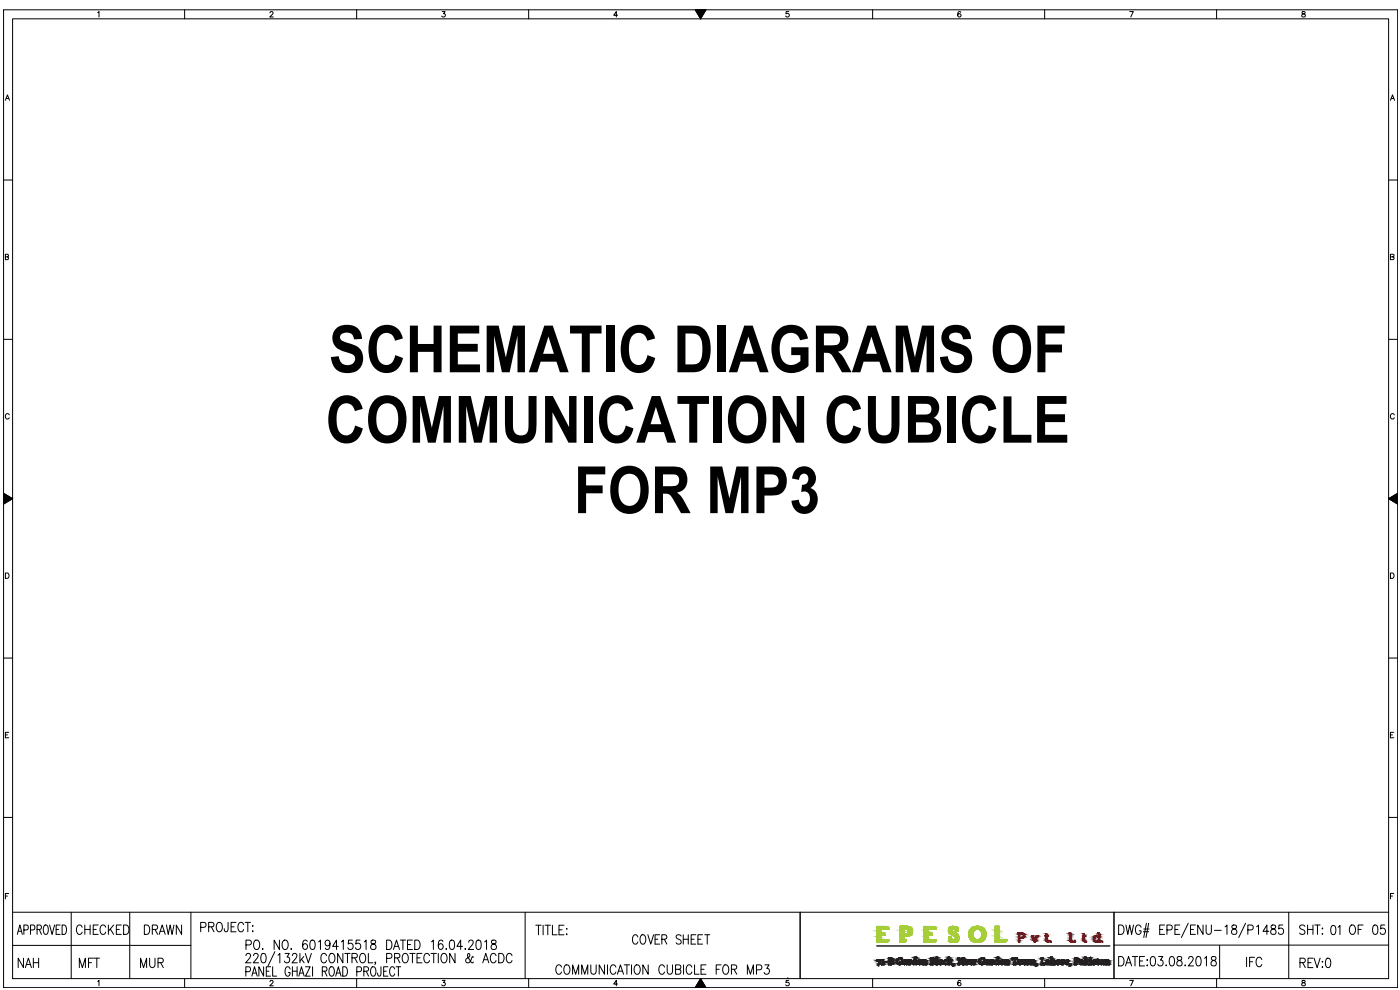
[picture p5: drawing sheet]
<svg xmlns="http://www.w3.org/2000/svg" width="420mm" height="297mm" viewBox="0 0 420 297" stroke-linecap="round" stroke-linejoin="round" font-family="sans-serif">
<defs><g id="words">
<g font-size="19.6">
<text x="98.7" y="111.7">SCHEMATIC DIAGRAMS OF</text>
<text x="97.7" y="132.8">COMMUNICATION CUBICLE</text>
<text x="172.3" y="154">FOR MP3</text>
</g>
<g font-size="6.2">
<text x="22.2" y="281.5">CHECKED</text>
<text x="42.3" y="281.5">DRAWN</text>
<text x="59.3" y="280.8">PROJECT:</text>
<text x="389.1" y="281.5">SHT: OF 05</text>
<text x="189.1" y="284.3">COVER SHEET</text>
<text x="4.6" y="291.4">NAH</text>
<text x="22.9" y="291.4">MFT</text>
<text x="41.3" y="291.4">MUR</text>
<text x="165.8" y="293.5">COMMUNICATION CUBICLE FOR MP3</text>
<text x="373.2" y="291.4">IFC</text>
<text x="389.1" y="291.4">REV:0</text>
</g>
<text font-size="5.7" x="398.6" y="281.5">01</text>
</g></defs>
<!-- layer: 0 -->
<g fill="none" stroke="#000" stroke-width=".3">
<path d="M1.1 2.9h418.4v293.4h-418.4zM3.8 5.7h412.9v287.9h-412.9zM29.3 3.8l.4-.3v1.6M55.4 2.9v2.8M81 3.9l.3-.4 .7 .3-1 1.3h1M107 2.9v2.8M132.7 3.5h.9l-.5 .6a.54 .54 0 0 1 .4 .9 .54 .54 0 0 1-.9-.2M158.7 2.9v2.8M185.3 4.6h-1.1l.8-1.1v1.6M208.6 2.9h3.3l-1.6 2.8zM208.8 2.9l-.1 .1M209 2.9l-.2 .3"/>
<path d="M209.2 2.9l-.4 .4M209.4 2.9l-.5 .5M209.6 2.9l-.6 .6M209.8 2.9l-.7 .7M210 2.9l-.9 .9M210.2 2.9l-1 1M210.3 5.7h.1M210.3 2.9v2.8M210.3 2.9l-1 1.1M210.5 5.3l-.3 .3M210.5 2.9l-1.1 1.2M210.7 2.9l-1.3 1.3"/>
<path d="M210.8 4.8l-.7 .6M210.9 2.9l-1.4 1.5M211 4.3l-.9 1M211.1 2.9l-1.5 1.6M211.3 2.9l-1.7 1.7M211.3 3.9l-1.3 1.3M211.5 2.9l-1.8 1.8M211.6 3.4l-1.7 1.7M211.7 2.9l-1.9 1.9M211.9 2.9l-2 2.1M236.7 3.5h-.7l-.1 .7a.58 .58 0 0 1 .8-.1 .58 .58 0 0 1 0 .9 .58 .58 0 0 1-.9-.2M261.9 2.9v2.8"/>
<path d="M288.3 3.7v-.1a.8 .8 0 0 0-1 .5 .8 .8 0 0 0 .6 1 .5 .5 0 0 0 .5-.5 .5 .5 0 0 0-.5-.5 .5 .5 0 0 0-.5 .5M313.5 2.9v2.8M339 3.5h1.1l-.7 1.6M365.1 2.9v2.8M390.8 3.6v.4a.67 .67 0 0 1 .8 .2 .67 .67 0 0 1 0 .8h-.8a.68 .68 0 0 1 0-.8 .68 .68 0 0 1 .8-.2v-.4zM1.6 30.1l.6-1.6 .7 1.6M1.9 29.5h.7M417.3 30.1l.6-1.6 .6 1.6M417.5 29.5h.8M1.1 54h2.7M416.7 54h2.8M1.6 77.1l.8-.1 .1-.6-.9-.1v1.6l.9-.1v-.4l-.3-.3"/>
<path d="M417.3 77.1l.9-.1 .1-.6-1-.1v1.6l1-.1 .1-.4-.4-.3M1.1 101.8h2.7M416.7 101.8h2.8M2.8 124.5a.6 .6 0 0 0-.7-.4 .6 .6 0 0 0-.5 .6v.4a.6 .6 0 0 0 .5 .6 .6 .6 0 0 0 .7-.4M418.5 124.5a.6 .6 0 0 0-.7-.4 .6 .6 0 0 0-.5 .6v.4a.6 .6 0 0 0 .5 .6 .6 .6 0 0 0 .7-.4M1.1 149.6h2.7l-2.7-1.6v3.3M1.2 148.1l-.1 .1M1.3 148.1l-.2 .3M1.4 148.2l-.3 .4M1.5 148.3l-.4 .5M1.7 148.4l-.6 .5M1.8 148.4l-.7 .7"/>
<path d="M1.9 148.5l-.8 .8M2 148.6l-.9 .9M2.2 148.7l-1.1 1M2.3 148.7l-1.2 1.2M2.4 148.8l-1.3 1.3M2.5 148.9l-1.4 1.4M2.6 148.9l-1.5 1.6M2.7 149l-1.6 1.7M2.9 149.1l-1.8 1.8M3 149.1l-1.9 2M3.1 149.2l-2 2.1M3.2 149.3l-1.7 1.7"/>
<path d="M3.3 149.4l-1.3 1.3M3.5 149.4l-1 1M3.6 149.5l-.6 .6M3.7 149.6l-.3 .2M3.8 149.6h-2.7h2.7l-2.7 1.7M3.8 149.6h.1M416.7 149.6l2.8-1.6v3.3zM416.7 149.6h.1M416.7 149.6h2.8M416.8 149.6l.3 .2M417 149.5l.6 .6M417.1 149.4l1 1"/>
<path d="M417.2 149.4l1.3 1.3M417.3 149.3l1.7 1.7M417.4 149.2l2.1 2.1M417.5 149.1l2 2M417.7 149.1l1.8 1.8M417.8 149l1.7 1.7M417.9 148.9l1.6 1.6M418 148.9l1.5 1.4M418.2 148.8l1.3 1.3M418.3 148.7l1.2 1.2M418.4 148.7l1.1 1M418.5 148.6l1 .9"/>
<path d="M418.6 148.5l.9 .8M418.8 148.4l.7 .7M418.9 148.4l.6 .5M419 148.3l.5 .5M419.1 148.2l.4 .4M419.2 148.1l.3 .3M419.3 148.1l.2 .1M1.6 171.9h.6a.87 .87 0 0 1 .5 .8 .87 .87 0 0 1-.5 .8h-.6zM417.3 171.9h.5a.87 .87 0 0 1 .6 .8 .87 .87 0 0 1-.6 .8h-.5zM1.1 197.4h2.7M416.7 197.4h2.8M2.6 219.7h-1v1.7h1"/>
<path d="M418.3 219.7h-1v1.7h1M1.6 220.5h.6M417.3 220.5h.6M1.1 245.3h2.7M416.7 245.3h2.8M1.6 268.9h.6M2.6 268.1h-1v1.6M3.8 273.7h412.9M5.5 279.4h.9M7.2 279h.8a.81 .81 0 0 0 .5-.7 .81 .81 0 0 0-.5-.8h-.8v2.9M9.2 279l1.1-.1 .2-.4-.2-.8-1.1-.2v2.9M11.1 278.9l1.1-.2 .2-.4-.2-.6-1.1-.2v2.9"/>
<path d="M11.8 278.9l.6 1.5M13.4 277.7l.2-.2a1.2 1.2 0 0 1 .9 1.8l-.1 .4a.66 .66 0 0 1-.3 .6 .66 .66 0 0 1-.7-.1l-.4-.9v-.7zM14.9 277.5l.7 2.9 .8-2.9M16.8 278.9h.8M18.1 277.5h-1.3v2.9h1.3M18.6 277.5h.7a1.79 1.79 0 0 1 0 2.9h-.7zM21.4 273.7v19.9M38.9 273.7v19.9M57.3 273.7v19.9M157.6 273.7v19.9M160.8 277.6h1.6M161.6 277.6v2.9"/>
<path d="M163 277.6v2.9M163.6 277.6h1.6M164.4 277.6v2.9M165.8 277.6v2.9h1.4M167.8 279h.9M169.3 277.6h-1.5v2.9h1.5M170.1 278.6v.2zM240.1 273.7v19.9M334.3 273.7v19.9M335.7 277.5a1.51 1.51 0 0 1 1.6 .9 1.51 1.51 0 0 1-.4 1.8l-1.2 .2zM337.9 277.5l.6 2.9 .5-2.9 .6 2.9 .6-2.9M342.4 278.2a.87 .87 0 0 0-1-.7 .87 .87 0 0 0-.6 1.1v.7a.88 .88 0 0 0 .8 1.1 .88 .88 0 0 0 .8-1.1h-.5"/>
<path d="M343.1 279.5h1.6M343.3 278.7h1.6M344.1 277l-.8 4.3M344.7 277l-.8 4.3M348 278.9h1M349.5 277.5h-1.5v2.9h1.5M350.2 279h1a.76 .76 0 0 0 .6-.7 .76 .76 0 0 0-.6-.8h-1v2.9M352.6 278.9h.9M354.1 277.5h-1.5v2.9h1.5M356.6 277l-2 4.3M357.3 278.9h.9M358.8 277.5h-1.5v2.9h1.5"/>
<path d="M361.1 277.5v2.9l-1.7-2.9v2.9M362 277.5v2a.79 .79 0 0 0 .8 .9 .79 .79 0 0 0 .8-.9v-2M364.5 279.1h2M367.7 278.1l.5-.6v2.9M369.8 277.7a.61 .61 0 0 0 .2 .9 .89 .89 0 0 1 1.2 .8 .89 .89 0 0 1-1 1 .92 .92 0 0 1-.6-1.2 .92 .92 0 0 1 1.1-.6 .61 .61 0 0 0 .3-.9zM373.8 277l-2 4.3M374.5 279h1a.76 .76 0 0 0 .6-.7 .76 .76 0 0 0-.6-.8h-1v2.9M377.1 278.1l.6-.6v2.9M380.8 279.4h-1.7l1.1-1.9v2.9M381.6 277.7a.61 .61 0 0 0 .2 .9 .89 .89 0 0 1 1.1 .8 .89 .89 0 0 1-1 1 .92 .92 0 0 1-.5-1.2 .92 .92 0 0 1 1.1-.6 .61 .61 0 0 0 .2-.9zM385 277.5h-1.1l-.2 1.2a.87 .87 0 0 1 1.3 .1 .87 .87 0 0 1-.1 1.2 .87 .87 0 0 1-1.3-.2M386.8 273.7v19.9"/>
<path d="M417.3 268.9h.6M418.3 268.1h-1v1.6M3.8 283.7h53.5M5.2 280.4l.8-2.9 .7 2.9M29.3 294.5l.4-.3v1.6M55.4 293.6v2.7M73.8 291.5h.9a.78 .78 0 0 0 .5-.7 .78 .78 0 0 0-.5-.7h-.9v2.8M73.8 286.7l.5-.6 .7 .1 .2 .4-.3 .9-1.2 1.4h1.6M73.8 283.5h1.1a.74 .74 0 0 0 .6-.7 .74 .74 0 0 0-.6-.7h-1.1v2.8M75.6 292.9l.8-2.8 .8 2.8M75.9 292h1M76.1 286.7l.5-.6h.4l.4 .2a.93 .93 0 0 1-.3 1.2l-1.1 1.4h1.6"/>
<path d="M76.6 282.2l.2-.1a1.51 1.51 0 0 1 1.2 1.1 1.51 1.51 0 0 1-.5 1.6l-.2 .1a1.52 1.52 0 0 1-1.3-1.1 1.52 1.52 0 0 1 .6-1.6zM78.6 286.2l.6-.1a1.61 1.61 0 0 1 .5 2.3l-.2 .4-.5 .1a1.61 1.61 0 0 1-.6-2.3zM78.8 284.6v.3zM79.1 290.1v2.8l-1.4-2.8v2.8M79.9 291.4h.8M81 294.6l.3-.4 .7 .3-1 1.3h1M81.2 290.1h-1.3v2.8h1.3M81.8 290.1v2.8h1.2M82.5 285.5l-2.1 4.3M83.4 286.6l.6-.5v2.8M83.9 282.1v2.8l-1.6-2.8v2.8M85.1 282.2l.2-.1a1.51 1.51 0 0 1 1.3 1.1 1.51 1.51 0 0 1-.6 1.6l-.2 .1a1.51 1.51 0 0 1-1.2-1.1 1.51 1.51 0 0 1 .5-1.6z"/>
<path d="M85.6 286.1h1.2l-.7 1a.85 .85 0 0 1 .7 1.4 .85 .85 0 0 1-1.5-.1M87.1 290.7a.7 .7 0 0 0-.7-.7 .7 .7 0 0 0-.7 .7v1.5a.7 .7 0 0 0 1.1 .6l.3-1h-.6M87.4 284.6v.3zM87.7 286.7l.5-.6h.5l.4 .5-.3 .9-1.2 1.4h1.6M87.7 291.4h1.5M87.7 290.1v2.8M89.2 290.1v2.8M89.7 292.9l.8-2.8 .8 2.8M90 292h1M90 286.1v2.8M90.5 287.8l.8 1.1M91.2 287l-1.2 1.4"/>
<path d="M91.6 286.1l.9 2.8 .9-2.8M91.7 290.1h1.4l-1.4 2.8h1.4M92.2 282.5a.67 .67 0 0 0-1-.3 1.85 1.85 0 0 0 .3 2.7 .84 .84 0 0 0 .8-1 .84 .84 0 0 0-1.1-.6l-.4 .7M93.3 282.2l.6-.1a1.61 1.61 0 0 1 .6 2.3l-.3 .4-.5 .1a1.96 1.96 0 0 1-.4-2.7zM93.8 290.1v2.8M95.6 282.6l.6-.5v2.8M96.7 291.4l1.2-.1 .2-.4-.2-.7-1.2-.1v2.8M97.4 291.4l.7 1.5M98 286.7a.8 .8 0 0 0-1.3-.5 1.83 1.83 0 0 0 .3 2.7 .82 .82 0 0 0 1-.7M99 283a.81 .81 0 0 1-1.2 .6 .81 .81 0 0 1 .1-1.4 .7 .7 0 0 1 1 .3 3 3 0 0 1-.2 2.3 .67 .67 0 0 1-1-.3M99.1 290.2l.2-.1a1.34 1.34 0 0 1 .9 2.1 .79 .79 0 0 1-.9 .7 .79 .79 0 0 1-.6-1.1l.1-1.1zM99.1 286.2l.3-.1a1.51 1.51 0 0 1 1.2 1.1 1.51 1.51 0 0 1-.6 1.6l-.2 .1a1.52 1.52 0 0 1-1.2-1.1 1.52 1.52 0 0 1 .5-1.6z"/>
<path d="M100.7 292.9l.9-2.8 .8 2.8M101 292h1.1M101.5 284h-1.7l1.2-1.9v2.8M102.5 282.6l.5-.5v2.8M102.9 290.1h.7a1.72 1.72 0 0 1 0 2.8h-.7zM102.9 286.1v2.8l-1.6-2.8v2.8M103.5 286.1h1.6M104.3 286.1v2.8M105.6 287.4h1.1a.67 .67 0 0 0 .6-.7 .67 .67 0 0 0-.6-.6h-1.1v2.8M105.8 282.1h-1.2l-.1 1.2a.88 .88 0 0 1 1.3 0 .88 .88 0 0 1-.1 1.3 .88 .88 0 0 1-1.3-.2M106.4 287.4l.8 1.5M107 293.6v2.7"/>
<path d="M107.1 291.5h.9a.78 .78 0 0 0 .5-.7 .78 .78 0 0 0-.5-.7h-.9v2.8M108 282.1h-1.1l-.1 1.2a.87 .87 0 0 1 1.3 0 .87 .87 0 0 1-.2 1.3 .87 .87 0 0 1-1.2-.2M108.4 286.2a.91 .91 0 0 1 1 0 .91 .91 0 0 1 .3 .9v.7a.93 .93 0 0 1-.9 1.1 .93 .93 0 0 1-.9-1.1v-.7zM109.2 291.4l1.2-.1 .2-.4-.2-.7-1.2-.1v2.8M109.3 282.6l.6-.5v2.8M109.9 291.4l.7 1.5M110.5 286.1v2.8h1.4M111.5 282.2a.61 .61 0 0 0 .2 .9 .9 .9 0 0 1 1.1 .8 .9 .9 0 0 1-1 1 .93 .93 0 0 1-.5-1.2 .93 .93 0 0 1 1.1-.6 .58 .58 0 0 0 .2-.9zM111.6 290.2l.2-.1a1.52 1.52 0 0 1 .8 2.4l-.4 .4a1.34 1.34 0 0 1-.9-2.2zM112.7 288.8h-.2h.2l-.2 .6M114.3 290.1v2.1l-.2 .6h-.6l-.2-.8M115.1 291.4h.8"/>
<path d="M116 287.5h1a.76 .76 0 0 0 .6-.7 .76 .76 0 0 0-.6-.7h-1v2.8M116 282.1a1.51 1.51 0 0 1 1.6 .9 1.51 1.51 0 0 1-.4 1.8l-1.2 .1zM116.4 290.1h-1.3v2.8h1.3M118.1 284.9l.9-2.8 .9 2.8M118.4 287.4h1a.67 .67 0 0 0 .6-.7 .67 .67 0 0 0-.6-.6h-1v2.8M118.4 284h1.2M118.5 290.7a.71 .71 0 0 0-.7-.7 .71 .71 0 0 0-.8 .7v1.5a.71 .71 0 0 0 .8 .7 .71 .71 0 0 0 .7-.7M118.9 290.1h1.4M119.2 287.4l.8 1.5M119.6 290.1v2.8M120.1 282.1h1.6M120.9 282.1v2.8"/>
<path d="M121.2 286.2l.2-.1a1.51 1.51 0 0 1 1.2 1.1 1.51 1.51 0 0 1-.5 1.6l-.3 .1a1.52 1.52 0 0 1-1.2-1.1 1.52 1.52 0 0 1 .6-1.6zM122.3 283.4h.9M123 286.1h1.6M123.8 282.1h-1.5v2.8h1.5M123.8 286.1v2.8M124.5 282.1a1.5 1.5 0 0 1 1.6 .9 1.5 1.5 0 0 1-.5 1.8l-1.1 .1zM125.2 287.4h.9M126.6 286.1h-1.4v2.8h1.4M128.9 286.7a.88 .88 0 0 0-1-.6 .88 .88 0 0 0-.7 1v.7a.88 .88 0 0 0 .7 1.1 .88 .88 0 0 0 1-.7M129.4 286.1h1.6M129.5 282.6l.6-.5v2.8M130.2 286.1v2.8"/>
<path d="M131.5 286.1v2.8M132.7 294.2h.9l-.5 .6a.54 .54 0 0 1 .4 .9 .54 .54 0 0 1-.9-.2M132.8 286.2a.93 .93 0 0 1 1 0 .93 .93 0 0 1 .4 .9v.7a.94 .94 0 0 1-1 1.1 .94 .94 0 0 1-.9-1.1v-.7zM132.9 282.5a.65 .65 0 0 0-1-.3 1.85 1.85 0 0 0 .3 2.7 .84 .84 0 0 0 .8-1 .84 .84 0 0 0-1.1-.6l-.4 .7M133.9 284.6v.3zM135.2 282.2l.6-.1a1.61 1.61 0 0 1 .5 2.3l-.2 .4-.6 .1a1.61 1.61 0 0 1-.5-2.3zM136.6 286.1v2.8l-1.6-2.8v2.8M138.8 284h-1.7l1.2-1.9v2.8M139.6 284.6v.3zM140.7 282.7l.2-.5 .7-.1 .3 .2 .1 .6-1.5 2h1.6M142 287.3l-.2-.3-.5 1.1a.84 .84 0 0 1-.5 .8 .84 .84 0 0 1-.9-.3v-.8l1-.8a.59 .59 0 0 0-.2-.9l-.3 .1a2.58 2.58 0 0 0 1 2.6l.5 .1 .1-.3M143.2 282.2l.5-.1a1.61 1.61 0 0 1 .6 2.3l-.2 .4-.6 .1a1.61 1.61 0 0 1-.6-2.3z"/>
<path d="M144.9 288.9l.9-2.8 .9 2.8M145.2 288h1.2M145.5 282.6l.5-.5v2.8M147.6 282.2a.61 .61 0 0 0 .2 .9 .9 .9 0 0 1 1.2 .8 .9 .9 0 0 1-1.1 1 .93 .93 0 0 1-.5-1.2 .93 .93 0 0 1 1.1-.6 .58 .58 0 0 0 .3-.9zM148.9 286.7a.88 .88 0 0 0-1.1-.6 .88 .88 0 0 0-.6 1v.7a.88 .88 0 0 0 .6 1.1 .88 .88 0 0 0 1.1-.7M149.7 286.1a1.51 1.51 0 0 1 1.6 .9 1.51 1.51 0 0 1-.5 1.8l-1.1 .1zM153.7 286.7a.88 .88 0 0 0-1.1-.6 .88 .88 0 0 0-.7 1v.7a.88 .88 0 0 0 .7 1.1 .88 .88 0 0 0 1.1-.7M158.7 293.6v2.7M170 280.3h.2zM185.3 295.3h-1.1l.8-1.1v1.6M208.7 296.2l.1 .1M208.8 296.1l.2 .2"/>
<path d="M208.8 296l.4 .3M208.9 295.9l.5 .4M209 295.7l.6 .6M209.1 295.6l.7 .7M209.1 295.5l.9 .8M209.2 295.4l1 .9M209.3 295.3l1 1M209.4 295.1l1.1 1.2M209.4 295l1.3 1.3M209.5 294.9l1.4 1.4M209.6 294.8l1.5 1.5M209.6 294.7l1.7 1.6"/>
<path d="M209.7 294.6l1.8 1.7M209.8 294.4l1.9 1.9M209.9 294.3l2 2M209.9 294.2l1.7 1.7M210.3 293.6l1.6 2.7h-3.3zM210.3 293.6v2.7M236.4 293.6h.1M236.7 294.2h-.7l-.1 .7a.58 .58 0 0 1 .8-.1 .58 .58 0 0 1 0 .9 .58 .58 0 0 1-.9-.2M261.9 293.6v2.7M288.3 294.4v-.2a.8 .8 0 0 0-1 .6 .8 .8 0 0 0 .6 1 .5 .5 0 0 0 .5-.5 .5 .5 0 0 0-.5-.5 .5 .5 0 0 0-.5 .5M313.5 293.6v2.7M334.3 283.6h82.4"/>
<path d="M335.7 287a1.51 1.51 0 0 1 1.6 .9 1.51 1.51 0 0 1-.4 1.8l-1.2 .1zM337.8 289.8l.9-2.8 .9 2.8M338.1 288.9h1.2M339 294.2h1.1l-.7 1.6M339.8 287h1.6M340.6 287v2.8M342 288.3h.9M343.5 287h-1.5v2.8h1.5M344.3 287.9v.3zM344.3 289.5v.3zM345.5 287.1l.6-.1a1.61 1.61 0 0 1 .6 2.3l-.3 .4-.5 .1a1.61 1.61 0 0 1-.6-2.3zM347.7 287h1.3l-.7 1.1a.86 .86 0 0 1 .7 1.3 .86 .86 0 0 1-1.5-.1"/>
<path d="M350 289.5v.3zM351.2 287.1l.6-.1a1.75 1.75 0 0 1 0 2.8h-.2a1.63 1.63 0 0 1-.6-2.3zM353.4 287.1a.61 .61 0 0 0 .2 1 .89 .89 0 0 1 1.2 .8 .89 .89 0 0 1-1 .9 .92 .92 0 0 1-.6-1.1 .92 .92 0 0 1 1.1-.6 .63 .63 0 0 0 .3-1zM355.7 289.5v.3zM356.7 287.7l.5-.7h.4l.4 .3a.93 .93 0 0 1-.3 1.2l-1.1 1.3h1.6M359.2 287.1l.6-.1a1.61 1.61 0 0 1 .6 2.3l-.3 .4-.5 .1a1.61 1.61 0 0 1-.6-2.3zM361.5 287.5l.6-.5v2.8M363.7 287.1a.61 .61 0 0 0 .2 1 .89 .89 0 0 1 1.1 .8 .89 .89 0 0 1-1 .9 .92 .92 0 0 1-.5-1.1 .92 .92 0 0 1 1.1-.6 .61 .61 0 0 0 .2-1zM365.1 293.6v2.7M366 283.7v9.9M390.8 294.2v.5a.67 .67 0 0 1 .8 .2 .67 .67 0 0 1 0 .8h-.8a.68 .68 0 0 1 0-.8 .68 .68 0 0 1 .8-.2v-.5z"/>
</g>
<!-- layer: BORDER_A4|Layer 1 -->
<path d="M263.1 283.8h70" fill="none" stroke="#231f20" stroke-width=".3"/>
<g fill="none" stroke="#000" stroke-width=".3">
<path d="M263.1 278h2.2a.87 .87 0 0 1 1.4 .8h-2.4v1.1h1.2v.8h-1.2v1.2h2.3a.65 .65 0 0 1-.2 .8 .65 .65 0 0 1-.8 0h-2.5zM270.1 277.9h.3a3.3 3.3 0 0 1 3.4 1 1.78 1.78 0 0 1-2.4 2v1h.5a.67 .67 0 0 1-.2 .7 .67 .67 0 0 1-.7 .1h-.9zM271.4 278.7a.79 .79 0 0 1 1.2 .7 .79 .79 0 0 1-1.2 .7zM277.3 278h2.2a.92 .92 0 0 1 1.4 .8h-2.4v1.1h1.2v.8h-1.2v1.2h2.3a.77 .77 0 0 1-.3 .8 .77 .77 0 0 1-.9 0h-2.3zM284.9 278.4a1.19 1.19 0 0 1 1.9 0v-.2a.58 .58 0 0 1 .7 0 .58 .58 0 0 1 .1 .8v.4h-.7a.67 .67 0 0 0-.5-.6 .67 .67 0 0 0-.8 .3l.1 .3a2.63 2.63 0 0 1 2.1 2.2 1.33 1.33 0 0 1-.9 1.1 1.33 1.33 0 0 1-1.4-.4v.3a.79 .79 0 0 1-.8-.3 .79 .79 0 0 1 0-.9v-.3h.8a.62 .62 0 0 0 .3 .9 .62 .62 0 0 0 .8-.5 .62 .62 0 0 0-.6-.7l-.4-.3a1.34 1.34 0 0 1-.7-2.1zM291.2 278.8a2.62 2.62 0 0 1 3.5-.6 2.62 2.62 0 0 1 .9 3.5 2.62 2.62 0 0 1-3.5 .9 2.62 2.62 0 0 1-1.1-3.4zM292.4 279.2a1.41 1.41 0 0 1 1.9 0 1.41 1.41 0 0 1 .2 1.8 1.34 1.34 0 0 1-1.7 .8 1.34 1.34 0 0 1-.7-1.8zM298.7 277.9h1.2v4h2.3a.82 .82 0 0 1-.4 .8 .82 .82 0 0 1-.9 0h-2.2zM305.4 279.9a1.67 1.67 0 0 1 2.1 .7 1.1 1.1 0 0 1-1.5 1v1.1h-.3v-2.6h-.2zM320.9 279.9l.5 .1v2a.61 .61 0 0 0 .4 .5 .61 .61 0 0 0 .7-.2l.3-.1v.2a1.28 1.28 0 0 1-1.6 .1l-.1-2.3-.2-.1zM329.5 279.9h.1a.42 .42 0 0 1 .5 .2 .42 .42 0 0 1-.1 .5v1.8h.3v.3l-.5-.1-.1-.3a.9 .9 0 0 1-1.2 .2 .9 .9 0 0 1-.3-1.2 .81 .81 0 0 1 .7-.7 .81 .81 0 0 1 .8 .4v-.8zM263.3 287.9l1.1 .1-.8 1.8-.2-.2 .8-1.5h-.7l-.3 .3z"/>
<path d="M264.5 288l.7-.1-.1 1.3 .3 .2-.8 .1 .3-.4v-.8zM265.6 288.6l.8-.1v.2l-.7 .1zM266.7 287.4l.4 .1a.57 .57 0 0 1 .8 .1 .57 .57 0 0 1-.2 .8 .58 .58 0 0 1 .4 .8 .58 .58 0 0 1-.9 .2l-.5 .1 .2-.4v-1.4zM267.2 288.5a.42 .42 0 0 1 .6 0 .42 .42 0 0 1-.1 .6 .42 .42 0 0 1-.6 0zM267.2 287.6a.41 .41 0 0 1 .6 0 .41 .41 0 0 1-.1 .6 .41 .41 0 0 1-.5 0zM269.3 287.7l.7-.3 .7 .1v.5a.73 .73 0 0 0-1-.4 .73 .73 0 0 0-.4 1 .61 .61 0 0 0 .4 .7 .61 .61 0 0 0 .8-.3l-.1-.3-.3-.1a.39 .39 0 0 1 .6-.1 .39 .39 0 0 1 0 .6v.1a.97 .97 0 0 1-1.4-.1 .97 .97 0 0 1 0-1.4zM271.2 288.2a.6 .6 0 0 1 .9 0 .6 .6 0 0 1-.1 .8l.1 .2h.3a.26 .26 0 0 1-.3 .3 .26 .26 0 0 1-.2-.3 .35 .35 0 0 1-.6 .2 .35 .35 0 0 1 .1-.6l.5-.2a.35 .35 0 0 0-.2-.4 .35 .35 0 0 0-.5 .2zM271.4 289l.4-.2a.24 .24 0 0 1-.1 .4 .24 .24 0 0 1-.3-.2zM272.6 288.1l.4-.1v.3l.5-.3v.5l-.2-.2-.3 .2v.7l.2 .2h-.6l.2-1.1zM274 288.4l.7-.2v.8a.47 .47 0 0 1-.7 .1 .47 .47 0 0 1 0-.7zM274.5 287.2h.5l-.1 1.9 .4 .1-.3 .3-.3-.3a.71 .71 0 0 1-1.1-.5 .71 .71 0 0 1 1.1-.7zM275.6 288.2a.47 .47 0 0 1 .6-.3 .47 .47 0 0 1 .2 .7l-.8 .1a.62 .62 0 0 0 .9 .5l-.1 .1a.68 .68 0 0 1-.9-.1 .68 .68 0 0 1 .1-1z"/>
<path d="M275.7 288.2h.4l.1 .3h-.6zM276.8 288.1l.4-.1v.2a.55 .55 0 0 1 .8-.1 .55 .55 0 0 1 0 .8l.2 .5-.6 .1 .2-1a.33 .33 0 0 0-.3-.3 .33 .33 0 0 0-.3 .4l.2 .8h-.6l.1-.2zM279.2 287.4h.7a.49 .49 0 0 1 .6 .4 .49 .49 0 0 1-.3 .6 .58 .58 0 0 1 .4 .8 .58 .58 0 0 1-.9 .2l-.5 .1 .2-.4v-1.4zM279.6 288.5a.43 .43 0 0 1 .7 0 .43 .43 0 0 1 0 .6 .43 .43 0 0 1-.7 0zM279.7 287.6a.4 .4 0 0 1 .6 .3 .4 .4 0 0 1-.6 .4zM280.9 287.2h.5l-.1 2 .2 .2-.6 .1 .2-.4v-1.7zM282 288.3a.48 .48 0 0 1 .7 .4 .48 .48 0 0 1-.7 .4zM283.3 288.3a.46 .46 0 0 1 .6-.4 .46 .46 0 0 1 .3 .6l-.1-.2a.49 .49 0 0 0-.7 .6 .49 .49 0 0 0 .8 .3 .63 .63 0 0 1-.9 .1 .63 .63 0 0 1 0-1zM284.5 287.2h.5l-.1 1.9 .2 .3h-.6l.2-.3v-1.7zM285.3 288h.6l-.7 .6 .7 .8h-.4l-.5-.7 .4-.5zM286.1 289.2l.2-.1a.42 .42 0 0 1 .1 .5 .42 .42 0 0 1-.4 .2l.2-.2zM287.5 287.4l.5 .1 1 1.5v-1.3l-.2-.3h.6l-.2 .3-.1 1.8-1.2-1.7v1.4l.2 .2-.6 .1 .2-.3a1.56 1.56 0 0 0-.2-1.7z"/>
<path d="M289.8 288.2a.47 .47 0 0 1 .7-.3 .47 .47 0 0 1 .1 .7l-.8 .1a.54 .54 0 0 0 .3 .5 .54 .54 0 0 0 .6 0v.1a.68 .68 0 0 1-1-.1 .68 .68 0 0 1 .1-1zM290 288.2h.3l.2 .3h-.7zM290.9 288h.6l-.2 .2 .2 1 .4-.8-.2-.4h.6l-.2 .2 .2 1 .4-1-.2-.2h.5l-.8 1.5-.2-.9-.6 .9zM294.1 287.7l.6-.3 .7 .1v.5a.71 .71 0 0 0-1-.4 .71 .71 0 0 0-.3 1 .61 .61 0 0 0 .3 .7 .61 .61 0 0 0 .8-.3l-.1-.3-.3-.2h.7a.77 .77 0 0 1-.3 .9 .77 .77 0 0 1-1-.1 1.1 1.1 0 0 1-.1-1.6zM295.9 288.2l.7-.2 .2 1.2h.3a.26 .26 0 0 1-.3 .3 .26 .26 0 0 1-.2-.3 .35 .35 0 0 1-.6 .2 .35 .35 0 0 1 .1-.6l.5-.2a.34 .34 0 0 0-.2-.4 .34 .34 0 0 0-.5 .2zM296.1 288.9l.4-.1a.23 .23 0 0 1-.1 .4 .23 .23 0 0 1-.3-.3zM297.3 288.1l.4-.1v.3l.6-.3-.1 .5-.2-.2-.3 .2v.6l.2 .3h-.6l.2-1zM298.8 288.4l.6-.2v.8a.47 .47 0 0 1-.7 .1 .47 .47 0 0 1 .1-.7zM299.2 287.2h.5l-.1 1.9 .4 .1-.3 .3-.3-.3a.71 .71 0 0 1-1.1-.5 .71 .71 0 0 1 1.1-.7zM300.3 288.2a.47 .47 0 0 1 .7-.3 .47 .47 0 0 1 .1 .7l-.8 .1a.52 .52 0 0 0 .3 .5 .52 .52 0 0 0 .6 0v.1a.68 .68 0 0 1-1-.1 .68 .68 0 0 1 .1-1zM300.5 288.2h.3l.1 .3h-.6zM301.5 288.1l.4-.1v.2a.56 .56 0 0 1 .8-.1 .56 .56 0 0 1 0 .8l.2 .5-.6 .1 .2-.9a.33 .33 0 0 0-.2-.4 .33 .33 0 0 0-.4 .4v.6l.2 .2h-.6l.2-.2z"/>
<path d="M303.8 287.4h1.5l-.1 .6a.29 .29 0 0 0-.2-.4 .29 .29 0 0 0-.3 .1l-.1 1.4 .4 .3h-.9l.3-.2v-1.6l-.4 .1-.3 .3zM305.8 288.3a.48 .48 0 0 1 .8 .4 .48 .48 0 0 1-.7 .4zM306 280.1a.71 .71 0 0 1 1 .2 .71 .71 0 0 1-.3 1h-.7zM306.9 288h.6l-.2 .2 .3 1 .3-.8-.2-.4h.6l-.2 .2 .3 1 .4-1-.3-.2h.6l-.8 1.5-.3-.9-.5 .9zM309.2 288.1l.4-.1v.2a.55 .55 0 0 1 .8-.1 .55 .55 0 0 1 .1 .8l.2 .5-.6 .1 .2-.9a.33 .33 0 0 0-.3-.4 .33 .33 0 0 0-.4 .4l.2 .8h-.6l.2-.2zM309.6 280.7l.4 .1 .6 1.6 .5-1.6 .4-.1-.8 2h-.3zM311 289.2l.2-.1a.42 .42 0 0 1 .1 .5 .42 .42 0 0 1-.5 .2l.3-.2zM312.4 287.5l.7-.1-.2 .3-.1 1.4a.49 .49 0 0 0 .5 .2 .49 .49 0 0 0 .4-.5l-.1 .7h-1.2l.2-.4v-1.4zM313.9 288.2a.57 .57 0 0 1 .8-.1 .57 .57 0 0 1 .1 .8v.3l.3 .1-.3 .2-.2-.3a.35 .35 0 0 1-.6 .2 .35 .35 0 0 1 .1-.6l.5-.2a.36 .36 0 0 0-.2-.4 .36 .36 0 0 0-.5 .2zM313.9 280.1h.3v.6h.5v.2h-.4a1.2 1.2 0 0 0 .4 1.7v.1a1.09 1.09 0 0 1-.8-1.6l-.3-.2v-.2h.3zM314.1 288.9l.4-.1a.23 .23 0 0 1-.1 .4 .23 .23 0 0 1-.3-.3zM315.1 282.3h.3v.4h-.3z"/>
<path d="M315.2 287.2h.5v1l.2-.2a.8 .8 0 0 1 .6 1.3l.2 .1-.6 .1 .2-.9a.33 .33 0 0 0-.3-.4 .33 .33 0 0 0-.4 .4v.6l.2 .2h-.6l.2-.2v-1.8zM317.3 288.3a.47 .47 0 0 1 .7 .4 .47 .47 0 0 1-.7 .4zM318.5 288.1l.4-.1v.3l.5-.3v.5l-.2-.2-.3 .2v.7l.2 .2h-.6l.2-1.1zM319.8 288.2a.47 .47 0 0 1 .7-.3 .47 .47 0 0 1 .1 .7l-.8 .1a.7 .7 0 0 0 .9 .5v.1a.68 .68 0 0 1-1-.1 .68 .68 0 0 1 .1-1zM320 288.2h.4l.1 .3h-.6zM321.1 289.2l.2-.1a.42 .42 0 0 1 0 .5 .42 .42 0 0 1-.4 .2l.3-.2zM322.5 287.4a1.07 1.07 0 0 1 1.3 .7 .77 .77 0 0 1-.9 .6v.5l.3 .2-.8 .1 .3-.4v-1.4zM322.9 287.6a.45 .45 0 0 1 .7 .4 .45 .45 0 0 1-.7 .4zM324.1 288.2l.8-.2 .1 1.2h.3a.26 .26 0 0 1-.2 .3 .26 .26 0 0 1-.3-.3 .35 .35 0 0 1-.6 .2 .35 .35 0 0 1 .2-.6l.4-.2a.34 .34 0 0 0-.2-.4 .34 .34 0 0 0-.4 .2zM324.3 288.9l.4-.1a.23 .23 0 0 1-.1 .4 .23 .23 0 0 1-.3-.3zM325.2 280.1h.2v.6h.5v.2h-.4a1.22 1.22 0 0 0 .4 1.7v.1a1.09 1.09 0 0 1-.8-1.6l-.2-.4h.3zM325.5 287.2h.4l-.1 1.9 .2 .3h-.5l.1-.3v-1.7z"/>
<path d="M326.2 288h.6l-.6 .6 .6 .8h-.4l-.5-.7 .5-.5zM327 288.1l.5-.1-.1 1.2 .2 .2-.6 .1 .2-.3zM328.1 288.2l.7-.2-.2 .4a.24 .24 0 0 0-.1-.3 .24 .24 0 0 0-.3 .3 .24 .24 0 0 0 .2 .2 .47 .47 0 0 1 .3 .7 .47 .47 0 0 1-.8 0l.1-.4 .4 .4a.42 .42 0 0 0 .1-.5 .42 .42 0 0 0-.5-.2zM328.6 281.1a.7 .7 0 0 1 1 .1 .7 .7 0 0 1-.1 1 .7 .7 0 0 1-.9-.1zM329.1 288.1l.4-.3v.2h.5l-.5 .2v.2a.49 .49 0 0 0 .3 .8l.1 .1-.2 .2a.75 .75 0 0 1-.5-1.2zM330.2 288.2a.6 .6 0 0 1 .9 0 .6 .6 0 0 1 0 .8v.2h.3a.26 .26 0 0 1-.3 .3 .26 .26 0 0 1-.2-.3 .35 .35 0 0 1-.6 .2 .35 .35 0 0 1 .1-.6l.5-.2a.35 .35 0 0 0-.2-.4 .35 .35 0 0 0-.5 .2zM330.4 289l.4-.2a.24 .24 0 0 1-.1 .4 .24 .24 0 0 1-.3-.2zM330.6 282.3h.3v.4h-.3zM331.6 288.1l.4-.1v.2a.56 .56 0 0 1 .8-.1 .56 .56 0 0 1 0 .8l.2 .5-.6 .1 .2-.9a.33 .33 0 0 0-.2-.4 .33 .33 0 0 0-.4 .4l.2 .8h-.6l.2-.3z"/>
<circle cx="282.4" cy="288.7" r=".7"/>
<circle cx="306.2" cy="288.7" r=".7"/>
<circle cx="317.6" cy="288.7" r=".7"/>
<circle cx="327.3" cy="287.4" r=".17"/>
</g>
<g fill="#a6ce38" stroke="#a6ce38" stroke-width=".3">
<path d="M292 278.2h2.7z"/>
<path d="M291.6 282.2h3.5z"/>
<path d="M292.2 282.6h2.2z"/>
<path d="M292.7 282.7h1.2z"/>
<path d="M265.7 281.9h.3z"/>
<path d="M265.6 281.9h.4z"/>
<path d="M265.1 281.9h.9z"/>
<path d="M264.6 281.9h1.4z"/>
<path d="M280 281.9h.2z"/>
<path d="M279.5 281.9h.7z"/>
<path d="M278.8 281.9h1.4z"/>
<path d="M285.8 277.9h.2z"/>
<path d="M284.7 278.7h2.9z"/>
<path d="M286.1 278.7h1.5z"/>
<path d="M285.3 282.7h.2z"/>
<path d="M286.1 282.7h.7z"/>
<path d="M271.8 278.7h1.9z"/>
<path d="M271.9 280.1h1.8z"/>
<path d="M293 277.9h.6zM293 277.9h.6zM293 277.9h.6z"/>
<path d="M293 277.9l.9 .1zM292.7 278h1.2zM292.7 278h1.2zM292.7 278h1.2z"/>
<path d="M292.7 278h1.5zM292.5 278h1.7zM292.5 278h1.7zM292.5 278h1.7z"/>
<path d="M292.5 278l1.9 .1zM292.2 278.1h2.2z"/>
<path d="M292.2 278.1h2.2zM292.2 278.1h2.2z"/>
<path d="M292.2 278.1l2.5 .1zM292 278.2h2.7zM292 278.2h2.7z"/>
<path d="M292 278.2l2.9 .1zM291.8 278.3h3.1zM291.8 278.3h3.1zM291.8 278.3h3.1z"/>
<path d="M291.8 278.3l3.3 .2zM291.6 278.5h3.5zM291.6 278.5h3.5zM291.6 278.5h3.5z"/>
<path d="M291.6 278.5l3.6 .1-.1-.1zM291.4 278.6l.2-.1 3.6 .1zM291.4 278.6h3.8zM291.4 278.6h3.8z"/>
<path d="M291.4 278.6l4 .2zM291.4 278.6l4 .2h-4.1z"/>
<path d="M293.3 278.8h2.1zM293.3 278.8h2.1z"/>
<path d="M291.3 278.8h2zM291.2 278.8h1.9z"/>
<path d="M293.6 278.8h1.8zM293.6 278.8h1.8z"/>
<path d="M291.2 278.8h1.9zM291.2 278.8h1.9z"/>
<path d="M291.2 278.8h1.9zM291.2 278.8l1.6 .1z"/>
<path d="M293.6 278.8l1.9 .1zM293.6 278.8l1.9 .1z"/>
<path d="M293.8 278.9l1.8 .1zM293.8 278.9l1.8 .1z"/>
<path d="M291.2 278.9h1.6zM291.2 278.9l1.4 .1z"/>
<path d="M291.1 279h1.5zM291.1 279h1.5z"/>
<path d="M294 279h1.6zM294 279h1.6z"/>
<path d="M291.1 279l1.3 .2 .2-.2zM291.1 279l1.3 .2h-1.4z"/>
<path d="M294.1 279l1.6 .2-.1-.2zM294.1 279l1.6 .2h-1.4z"/>
<path d="M291 279.2h1.4zM291 279.2h1.4z"/>
<path d="M294.3 279.2h1.4zM294.3 279.2h1.4z"/>
<path d="M294.3 279.2l1.5 .2-.1-.2zM294.3 279.2l1.5 .2h-1.4z"/>
<path d="M291 279.2l1.2 .2 .2-.2zM291 279.2l1.2 .2h-1.3zM290.9 279.4h1.3zM290.9 279.4h1.3z"/>
<path d="M294.4 279.4h1.4zM294.4 279.4h1.4z"/>
<path d="M294.4 279.4l1.5 .2-.1-.2zM294.4 279.4l1.5 .2h-1.4z"/>
<path d="M290.9 279.4l1.2 .2 .1-.2zM290.9 279.4l1.2 .2h-1.3z"/>
<path d="M290.8 279.6h1.3zM290.8 279.6l1.3 .1z"/>
<path d="M294.5 279.6l1.4 .1zM294.5 279.6l1.4 .1z"/>
<path d="M294.5 279.7l1.4 .2zM294.5 279.7l1.4 .2z"/>
<path d="M290.8 279.7l1.3 .2v-.2zM290.8 279.7l1.3 .2h-1.4z"/>
<path d="M294.6 279.9l1.3 .1zM294.6 279.9l1.3 .1z"/>
<path d="M290.7 279.9h1.4zM290.7 279.9l1.4 .1z"/>
<path d="M294.6 280l1.3 .1zM294.6 280l1.3 .1z"/>
<path d="M290.7 280l1.4 .1zM290.7 280l1.4 .1z"/>
<path d="M294.6 280.1l1.3 .2v-.2zM294.6 280.1l1.3 .2h-1.3z"/>
<path d="M294.6 280.3l1.3 .1zM294.6 280.3l1.3 .1z"/>
<path d="M290.7 280.1l1.3 .3 .1-.3zM290.7 280.1l1.3 .3h-1.3z"/>
<path d="M290.7 280.4h1.3zM290.7 280.4h1.3z"/>
<path d="M290.7 280.4l1.3 .2v-.2zM290.7 280.4l1.3 .2h-1.3z"/>
<path d="M294.6 280.4l1.3 .2v-.2zM294.6 280.4l1.3 .2h-1.3z"/>
<path d="M294.6 280.6h1.3zM294.6 280.6l1.3 .1z"/>
<path d="M290.7 280.6l1.4 .1zM290.7 280.6l1.4 .1z"/>
<path d="M290.7 280.7l1.4 .1zM290.7 280.7l1.4 .1z"/>
<path d="M294.6 280.7h1.3zM294.6 280.7l1.3 .1h-1.3z"/>
<path d="M294.6 280.8l1.3 .2v-.2zM294.6 280.8l1.3 .2h-1.4z"/>
<path d="M290.7 280.8l1.4 .2v-.2zM290.7 280.8l1.4 .2h-1.3z"/>
<path d="M290.8 281l1.3 .1zM290.8 281l1.3 .1z"/>
<path d="M294.5 281l1.4 .1zM294.5 281l1.4 .1z"/>
<path d="M290.8 281.1l1.4 .2-.1-.2zM290.8 281.1l1.4 .2h-1.3z"/>
<path d="M290.9 281.3h1.3zM290.9 281.3h1.3z"/>
<path d="M294.5 281.1l1.3 .2 .1-.2zM294.5 281.1l1.3 .2h-1.4zM294.4 281.3h1.4zM294.4 281.3h1.4z"/>
<path d="M290.9 281.3l1.5 .2-.2-.2zM290.9 281.3l1.5 .2h-1.4z"/>
<path d="M294.4 281.3l1.3 .2 .1-.2zM294.4 281.3l1.3 .2h-1.4z"/>
<path d="M291 281.5h1.4zM291 281.5h1.4z"/>
<path d="M294.3 281.5h1.4zM294.3 281.5h1.4z"/>
<path d="M291 281.5l1.6 .2-.2-.2zM291 281.5l1.6 .2h-1.5z"/>
<path d="M291.1 281.7h1.5zM291.1 281.7h1.5z"/>
<path d="M294.3 281.5l1.3 .2 .1-.2zM294.1 281.7l.2-.2 1.3 .2z"/>
<path d="M294.1 281.7h1.5zM294 281.7h1.6z"/>
<path d="M291.1 281.7l1.7 .1zM291.1 281.7l1.7 .1z"/>
<path d="M294 281.7h1.6zM293.8 281.8h1.7z"/>
<path d="M291.2 281.8l1.8 .1zM291.2 281.8l1.8 .1z"/>
<path d="M293.8 281.8h1.7zM293.6 281.9h1.8z"/>
<path d="M291.2 281.9h1.9zM291.2 281.9h1.9z"/>
<path d="M293.6 281.9h1.8zM293.6 281.9h1.8z"/>
<path d="M293.6 281.9h1.8zM293.3 281.9h2.1z"/>
<path d="M291.2 281.9h2.1zM291.2 281.9h2.1z"/>
<path d="M291.3 281.9h4.1zM291.3 281.9l4 .2z"/>
<path d="M291.4 282.1h3.9zM291.4 282.1h3.8z"/>
<path d="M291.4 282.1l3.7 .1 .1-.1zM291.4 282.1l3.7 .1h-3.5zM291.6 282.2h3.5z"/>
<path d="M291.6 282.2h3.5zM291.6 282.2l3.3 .2z"/>
<path d="M291.8 282.4h3.1zM291.8 282.4h3.1z"/>
<path d="M291.8 282.4h3.1zM291.8 282.4l2.9 .1z"/>
<path d="M292 282.5h2.7zM292 282.5h2.7z"/>
<path d="M292 282.5h2.7zM292 282.5l2.4 .1zM292.2 282.6h2.2z"/>
<path d="M292.2 282.6h2.2zM292.2 282.6l2 .1z"/>
<path d="M292.5 282.7h1.7zM292.5 282.7h1.7z"/>
<path d="M292.5 282.7h1.7zM292.5 282.7h1.4zM292.7 282.7h1.2z"/>
<path d="M292.7 282.7h1.2zM292.7 282.7l.9 .1zM293 282.8h.6z"/>
<path d="M293 282.8h.6zM293 282.8h.6z"/>
<path d="M263.1 278h2.9zM263.1 278h2.9zM263.1 278h2.9zM263.1 278h2.9z"/>
<path d="M263.1 278h3.1zM263.1 278h3.1z"/>
<path d="M263.1 278h3.1zM263.1 278h3.1z"/>
<path d="M263.1 278l3.2 .1zM263.1 278l3.2 .1zM263.1 278.1h3.2zM263.1 278.1h3.2z"/>
<path d="M263.1 278.1l3.4 .1zM263.1 278.1l3.4 .1zM263.1 278.2h3.4zM263.1 278.2h3.4z"/>
<path d="M263.1 278.2l3.5 .1zM263.1 278.2l3.5 .1zM263.1 278.3h3.5zM263.1 278.3h3.5z"/>
<path d="M263.1 278.3l3.6 .1zM263.1 278.3l3.6 .1zM263.1 278.4h3.6zM263.1 278.4h3.6z"/>
<path d="M263.1 278.4l3.6 .2zM263.1 278.4l3.6 .2z"/>
<path d="M263.1 278.6h3.6zM263.1 278.6h3.6z"/>
<path d="M263.1 278.6h3.6zM263.1 278.6h3.6z"/>
<path d="M263.1 278.6l3.6 .1zM263.1 278.6l3.6 .1z"/>
<path d="M263.1 278.7h3.6zM263.1 278.7h3.6zM263.1 278.7h3.6zM263.1 278.7h3.6z"/>
<path d="M263.1 278.7h3.6zM263.1 278.7h3.6z"/>
<path d="M263.1 278.7l3.6 .1zM263.1 278.7l3.6 .1z"/>
<path d="M263.1 278.8h1.2zM263.1 278.8h1.2z"/>
<path d="M263.1 278.8h1.2zM263.1 278.8h1.2z"/>
<path d="M263.1 278.8l1.2 .1zM263.1 278.8l1.2 .1z"/>
<path d="M263.1 278.9l1.2 .1zM263.1 278.9l1.2 .1z"/>
<path d="M263.1 279l1.2 .2v-.2zM263.1 279l1.2 .2h-1.2z"/>
<path d="M263.1 279.2l1.2 .2v-.2zM263.1 279.2l1.2 .2h-1.2z"/>
<path d="M263.1 279.4l1.2 .2v-.2zM263.1 279.4l1.2 .2h-1.2z"/>
<path d="M263.1 279.6l1.2 .2v-.2zM263.1 279.6l1.2 .2h-1.2z"/>
<path d="M263.1 279.8h1.2zM263.1 279.8h1.2z"/>
<path d="M263.1 279.8l1.2 .1zM263.1 279.8l1.2 .1z"/>
<path d="M263.1 279.9h1.2zM263.1 279.9h1.2z"/>
<path d="M263.1 279.9h2.4zM263.1 279.9h2.4z"/>
<path d="M263.1 279.9l2.4 .1zM263.1 279.9l2.4 .1z"/>
<path d="M263.1 280l2.4 .1zM263.1 280l2.4 .1z"/>
<path d="M263.1 280.1l2.4 .3v-.3zM263.1 280.1l2.4 .3h-2.4z"/>
<path d="M263.1 280.4l2.4 .1zM263.1 280.4l2.4 .1z"/>
<path d="M263.1 280.5l2.4 .1zM263.1 280.5l2.4 .1z"/>
<path d="M263.1 280.6l2.4 .1zM263.1 280.6l2.4 .1zM263.1 280.7h2.4zM263.1 280.7h2.4z"/>
<path d="M263.1 280.7h1.2zM263.1 280.7h1.2z"/>
<path d="M263.1 280.7h1.2zM263.1 280.7h1.2z"/>
<path d="M263.1 280.7l1.2 .1zM263.1 280.7l1.2 .1z"/>
<path d="M263.1 280.8l1.2 .2v-.2zM263.1 280.8l1.2 .2h-1.2z"/>
<path d="M263.1 281l1.2 .3v-.3zM263.1 281l1.2 .3h-1.2z"/>
<path d="M263.1 281.3l1.2 .2v-.2zM263.1 281.3l1.2 .2h-1.2z"/>
<path d="M263.1 281.5l1.2 .2v-.2zM263.1 281.5l1.2 .2h-1.2zM263.1 281.7h1.2zM263.1 281.7h1.2z"/>
<path d="M263.1 281.7l1.2 .1zM263.1 281.7l1.2 .1z"/>
<path d="M263.1 281.8l1.2 .1zM263.1 281.8l1.2 .1z"/>
<path d="M263.1 281.9h1.2zM263.1 281.9h1.2z"/>
<path d="M265.7 281.9h.3zM265.6 281.9h.4zM265.4 281.9h.6z"/>
<path d="M265.4 281.9h.6zM265.1 281.9h.9zM264.8 281.9h1.2z"/>
<path d="M264.8 281.9h1.2zM264.6 281.9h1.4zM264.5 281.9h1.5z"/>
<path d="M264.5 281.9h1.5zM264.4 281.9h1.6z"/>
<path d="M263.1 281.9h1.2zM263.1 281.9h1.2z"/>
<path d="M264.4 281.9h1.6zM264.3 281.9h1.7z"/>
<path d="M263.1 281.9h1.2zM263.1 281.9h1.2z"/>
<path d="M263.1 281.9h3.6zM263.1 281.9h3.6z"/>
<path d="M263.1 281.9l3.6 .1zM263.1 281.9l3.6 .1z"/>
<path d="M263.1 282h3.6zM263.1 282h3.6zM263.1 282h3.6zM263.1 282h3.6z"/>
<path d="M263.1 282h3.6zM263.1 282h3.6z"/>
<path d="M263.1 282h3.6zM263.1 282l3.6 .1zM263.1 282.1h3.6zM263.1 282.1h3.6z"/>
<path d="M263.1 282.1h3.6zM263.1 282.1l3.6 .2z"/>
<path d="M263.1 282.3h3.6zM263.1 282.3h3.6z"/>
<path d="M263.1 282.3h3.6zM263.1 282.3l3.5 .1z"/>
<path d="M263.1 282.4h3.5zM263.1 282.4h3.5z"/>
<path d="M263.1 282.4h3.5zM263.1 282.4l3.4 .1z"/>
<path d="M263.1 282.5h3.4zM263.1 282.5l3.4 .1z"/>
<path d="M263.1 282.6h3.4zM263.1 282.6h3.3z"/>
<path d="M263.1 282.6h3.3zM263.1 282.6h3.2z"/>
<path d="M263.1 282.6h3.2zM263.1 282.6l3.1 .1z"/>
<path d="M263.1 282.7h3.1zM263.1 282.7h3.1z"/>
<path d="M263.1 282.7h3.1zM263.1 282.7h3z"/>
<path d="M263.1 282.7h2.9zM263.1 282.7h3z"/>
<path d="M263.1 282.7h2.9zM263.1 282.7h2.9z"/>
<path d="M263.1 282.7h2.9zM263.1 282.7h2.9z"/>
<path d="M277.3 278h2.9zM277.3 278h2.9z"/>
<path d="M277.3 278h3zM277.3 278h3z"/>
<path d="M277.3 278h3.1zM277.3 278h3.1z"/>
<path d="M277.3 278h3.1zM277.3 278h3.1z"/>
<path d="M277.3 278h3.2zM277.3 278h3.2z"/>
<path d="M277.3 278l3.3 .1zM277.3 278l3.3 .1z"/>
<path d="M277.3 278.1h3.3zM277.3 278.1h3.3z"/>
<path d="M277.3 278.1l3.4 .1zM277.3 278.1l3.4 .1z"/>
<path d="M277.3 278.2h3.4zM277.3 278.2h3.4z"/>
<path d="M277.3 278.2l3.5 .1zM277.3 278.2l3.5 .1z"/>
<path d="M277.3 278.3h3.5zM277.3 278.3h3.5z"/>
<path d="M277.3 278.3l3.6 .1zM277.3 278.3l3.6 .1z"/>
<path d="M277.3 278.4l3.6 .1zM277.3 278.4l3.6 .1z"/>
<path d="M277.3 278.5l3.6 .1zM277.3 278.5l3.6 .1z"/>
<path d="M277.3 278.6l3.6 .1zM277.3 278.6l3.6 .1zM277.3 278.7h3.6zM277.3 278.7h3.6zM277.3 278.7h3.6zM277.3 278.7h3.6z"/>
<path d="M277.3 278.7h3.6zM277.3 278.7h3.6zM277.3 278.7h3.6zM277.3 278.7h3.6z"/>
<path d="M277.3 278.7l3.6 .1zM277.3 278.7l3.6 .1z"/>
<path d="M277.3 278.8h1.2zM277.3 278.8h1.2z"/>
<path d="M277.3 278.8h1.2zM277.3 278.8h1.2z"/>
<path d="M277.3 278.8l1.2 .1zM277.3 278.8l1.2 .1z"/>
<path d="M277.3 278.9l1.2 .2v-.2zM277.3 278.9l1.2 .2h-1.2z"/>
<path d="M277.3 279.1h1.2zM277.3 279.1h1.2z"/>
<path d="M277.3 279.1l1.2 .4v-.4zM277.3 279.1l1.2 .4h-1.2z"/>
<path d="M277.3 279.5l1.2 .1zM277.3 279.5l1.2 .1z"/>
<path d="M277.3 279.6l1.2 .1zM277.3 279.6l1.2 .1z"/>
<path d="M277.3 279.7l1.2 .1zM277.3 279.7l1.2 .1z"/>
<path d="M277.3 279.8l1.2 .1zM277.3 279.8l1.2 .1z"/>
<path d="M277.3 279.9h1.2zM277.3 279.9h1.2z"/>
<path d="M277.3 279.9h1.3zM277.3 279.9h1.3z"/>
<path d="M277.3 279.9h2.4zM277.3 279.9h2.4z"/>
<path d="M277.3 279.9l2.4 .1zM277.3 279.9l2.4 .1z"/>
<path d="M277.3 280h2.4zM277.3 280h2.4z"/>
<path d="M277.3 280l2.4 .1zM277.3 280l2.4 .1z"/>
<path d="M277.3 280.1l2.4 .1zM277.3 280.1l2.4 .1z"/>
<path d="M277.3 280.2l2.4 .3v-.3zM277.3 280.2l2.4 .3h-2.4z"/>
<path d="M277.3 280.5l2.4 .1zM277.3 280.5l2.4 .1z"/>
<path d="M277.3 280.6l2.4 .1zM277.3 280.6l2.4 .1zM277.3 280.7h2.4zM277.3 280.7h2.4z"/>
<path d="M277.3 280.7h1.2zM277.3 280.7h1.2z"/>
<path d="M277.3 280.7h1.2zM277.3 280.7h1.2z"/>
<path d="M277.3 280.7l1.2 .1zM277.3 280.7l1.2 .1z"/>
<path d="M277.3 280.8l1.2 .1v-.1zM277.3 280.8l1.2 .1h-1.2z"/>
<path d="M277.3 280.9l1.2 .1zM277.3 280.9l1.2 .1z"/>
<path d="M277.3 281l1.2 .4v-.4zM277.3 281l1.2 .4h-1.2z"/>
<path d="M277.3 281.4h1.2zM277.3 281.4h1.2z"/>
<path d="M277.3 281.4l1.2 .3v-.3zM277.3 281.4l1.2 .3h-1.2z"/>
<path d="M277.3 281.7l1.2 .1zM277.3 281.7l1.2 .1z"/>
<path d="M277.3 281.8h1.2zM277.3 281.8h1.2z"/>
<path d="M277.3 281.8l1.2 .1zM277.3 281.8l1.2 .1z"/>
<path d="M277.3 281.9h1.2zM277.3 281.9h1.2z"/>
<path d="M280 281.9h.2zM279.7 281.9h.5z"/>
<path d="M279.7 281.9h.5zM279.5 281.9h.7zM279.1 281.9h1.1z"/>
<path d="M279.1 281.9h1.1zM278.8 281.9h1.4zM278.7 281.9h1.5z"/>
<path d="M278.7 281.9h1.5zM278.6 281.9h1.6z"/>
<path d="M277.3 281.9h1.3zM277.3 281.9h1.3z"/>
<path d="M278.6 281.9h1.6zM278.6 281.9h1.6z"/>
<path d="M277.3 281.9h1.3zM277.3 281.9h1.3z"/>
<path d="M277.3 281.9h3.6zM277.3 281.9h3.6z"/>
<path d="M277.3 281.9l3.6 .1zM277.3 281.9l3.6 .1z"/>
<path d="M277.3 282h3.6zM277.3 282h3.6zM277.3 282h3.6zM277.3 282h3.6zM277.3 282h3.6zM277.3 282h3.6z"/>
<path d="M277.3 282h3.6zM277.3 282h3.6z"/>
<path d="M277.3 282h3.6zM277.3 282l3.6 .2z"/>
<path d="M277.3 282.2h3.6zM277.3 282.2h3.6z"/>
<path d="M277.3 282.2h3.6zM277.3 282.2l3.6 .1z"/>
<path d="M277.3 282.3h3.6zM277.3 282.3l3.5 .1z"/>
<path d="M277.3 282.4h3.5zM277.3 282.4h3.5z"/>
<path d="M277.3 282.4h3.5zM277.3 282.4l3.4 .1z"/>
<path d="M277.3 282.5l3.4 .1zM277.3 282.5l3.4 .1z"/>
<path d="M277.3 282.6h3.4zM277.3 282.6h3.3z"/>
<path d="M277.3 282.6h3.3zM277.3 282.6h3.2z"/>
<path d="M277.3 282.6h3.2zM277.3 282.6l3.1 .1zM277.3 282.7h3.1zM277.3 282.7h3.1z"/>
<path d="M277.3 282.7h3.1zM277.3 282.7h3zM277.3 282.7h3zM277.3 282.7h3z"/>
<path d="M277.3 282.7h3zM277.3 282.7h2.9z"/>
<path d="M277.3 282.7h2.9zM277.3 282.7h2.9z"/>
<path d="M285.8 277.9h.2zM285.8 277.9h.2z"/>
<path d="M285.8 277.9l.4 .1zM285.6 278h.6z"/>
<path d="M286.8 278h.1zM286.8 278h.1zM286.8 278h.1zM286.8 278h.1zM286.8 278h.1z"/>
<path d="M286.8 278h.2zM286.8 278h.2zM286.8 278h.2zM286.8 278h.2z"/>
<path d="M285.6 278h.7zM285.5 278h.8z"/>
<path d="M285.5 278h.9zM285.4 278h1z"/>
<path d="M286.8 278h.4zM286.8 278h.4z"/>
<path d="M286.8 278l.4 .1zM286.8 278l.4 .1z"/>
<path d="M285.4 278l1.1 .1zM285.3 278.1h1.2z"/>
<path d="M285.3 278.1h1.2zM285.2 278.1h1.3z"/>
<path d="M286.8 278.1l.5 .1zM286.8 278.1l.5 .1zM286.8 278.2h.5zM286.8 278.2h.5z"/>
<path d="M285.2 278.1l1.4 .1zM285.2 278.2h1.4z"/>
<path d="M285.2 278.2l1.5 .1zM285 278.3h1.7z"/>
<path d="M286.8 278.2l.6 .1zM286.8 278.2l.6 .1z"/>
<path d="M286.8 278.3h.7zM286.8 278.3h.7z"/>
<path d="M285 278.3h1.7zM285 278.3h1.7z"/>
<path d="M286.8 278.3l.7 .1zM286.8 278.3l.7 .1z"/>
<path d="M285 278.3l1.8 .1zM284.9 278.4h1.9z"/>
<path d="M286.8 278.4h.7zM286.8 278.4h.7z"/>
<path d="M284.9 278.4h1.9zM284.9 278.4h1.9z"/>
<path d="M284.9 278.4h2.6zM284.9 278.4h2.6z"/>
<path d="M284.9 278.4h2.6zM284.9 278.4h2.6z"/>
<path d="M284.9 278.4l2.6 .1zM284.9 278.4l2.6 .1z"/>
<path d="M284.8 278.5l2.8 .1zM284.8 278.5l2.8 .1z"/>
<path d="M284.8 278.6l2.8 .1zM284.8 278.6l2.8 .1zM284.7 278.7h2.9z"/>
<path d="M284.7 278.7h2.9zM284.7 278.7h2.9z"/>
<path d="M284.7 278.7h2.9zM284.7 278.7h2.9z"/>
<path d="M286.1 278.7h1.5zM286.1 278.7h1.5z"/>
<path d="M284.7 278.7h1.4zM284.7 278.7h1.4z"/>
<path d="M286.1 278.7h1.5zM286.1 278.7h1.5zM286.1 278.7h1.5zM286.1 278.7h1.5zM286.1 278.7h1.5zM286.1 278.7h1.5zM286.1 278.7h1.5z"/>
<path d="M284.7 278.7h1.3zM284.7 278.7h1.4z"/>
<path d="M286.2 278.7l1.4 .1zM286.2 278.7l1.4 .1z"/>
<path d="M284.7 278.7h1.3zM284.7 278.7l1.2 .1z"/>
<path d="M286.3 278.8h1.3zM286.3 278.8h1.3z"/>
<path d="M284.7 278.8h1.2zM284.7 278.8h1.1z"/>
<path d="M286.4 278.8h1.2zM286.4 278.8h1.2z"/>
<path d="M284.7 278.8h1.1zM284.7 278.8h1.1z"/>
<path d="M284.7 278.8h1.1zM284.7 278.8l1 .1z"/>
<path d="M286.4 278.8l1.2 .1zM286.4 278.8l1.2 .1z"/>
<path d="M286.6 278.9l1 .1zM286.6 278.9l1 .1z"/>
<path d="M284.7 278.9h1zM284.7 278.9l1 .1z"/>
<path d="M284.7 279h1zM284.7 279h.9z"/>
<path d="M286.6 279l1 .1zM286.6 279l1 .1z"/>
<path d="M284.6 279l1 .1zM284.6 279l1 .1z"/>
<path d="M286.7 279.1h.9zM286.7 279.1h.9z"/>
<path d="M284.6 279.1l1 .1zM284.6 279.1l1 .1z"/>
<path d="M284.6 279.2h1.1zM284.6 279.2h1.1z"/>
<path d="M286.7 279.1l.9 .1zM286.7 279.1l.9 .1z"/>
<path d="M284.6 279.2l1.1 .1zM284.6 279.2l1.1 .1z"/>
<path d="M286.7 279.2l.9 .1zM286.7 279.2l.9 .1z"/>
<path d="M286.8 279.3h.8zM286.8 279.3h.8z"/>
<path d="M284.6 279.3l1.1 .1zM284.6 279.3l1.1 .1z"/>
<path d="M286.8 279.3l.8 .1zM286.8 279.3l.8 .1z"/>
<path d="M284.6 279.4h1.2zM284.6 279.4h1.2z"/>
<path d="M286.8 279.4h.8zM286.8 279.4h.8zM286.8 279.4h.8zM286.8 279.4h.8z"/>
<path d="M286.8 279.4h.8zM286.8 279.4h.8zM286.8 279.4h.8zM286.8 279.4h.8z"/>
<path d="M284.6 279.4h1.2zM284.6 279.4h1.2z"/>
<path d="M284.6 279.4l1.3 .1zM284.6 279.4l1.3 .1z"/>
<path d="M284.7 279.5h1.3zM284.7 279.5h1.3z"/>
<path d="M284.7 279.5l1.4 .1zM284.7 279.5l1.4 .1z"/>
<path d="M284.7 279.6l1.5 .1zM284.7 279.6l1.5 .1z"/>
<path d="M284.7 279.7h1.6zM284.7 279.7h1.6z"/>
<path d="M284.7 279.7h1.7zM284.7 279.7h1.7z"/>
<path d="M284.7 279.7l2 .2zM284.7 279.7l2 .2h-1.9z"/>
<path d="M284.8 279.9l2 .1zM284.8 279.9l2 .1z"/>
<path d="M284.8 280h2.2zM284.8 280h2.2z"/>
<path d="M284.9 280l2.1 .1zM284.9 280l2.1 .1z"/>
<path d="M284.9 280.1l2.3 .1zM284.9 280.1l2.3 .1z"/>
<path d="M285 280.2h2.2zM285 280.2h2.2z"/>
<path d="M285.1 280.2l2.2 .1zM285.1 280.2l2.2 .1z"/>
<path d="M285.2 280.3h2.2zM285.2 280.3h2.2z"/>
<path d="M285.3 280.3l2.1 .1zM285.3 280.3l2.1 .1z"/>
<path d="M285.4 280.4l2.1 .1zM285.4 280.4l2.1 .1z"/>
<path d="M285.5 280.5h2zM285.5 280.5h2z"/>
<path d="M285.6 280.5l2 .1zM285.6 280.5l2 .1z"/>
<path d="M285.8 280.6l1.8 .1zM285.8 280.6l1.8 .1z"/>
<path d="M285.9 280.7l1.8 .1zM285.9 280.7l1.8 .1z"/>
<path d="M286 280.8h1.7zM286 280.8h1.7z"/>
<path d="M286.2 280.8l1.5 .1zM286.2 280.8l1.5 .1z"/>
<path d="M286.3 280.9h1.5zM286.3 280.9h1.5z"/>
<path d="M286.4 280.9l1.4 .2zM286.4 280.9l1.4 .2z"/>
<path d="M284.7 281.1h.8zM284.7 281.1h.8z"/>
<path d="M286.5 281.1h1.3zM286.5 281.1h1.3z"/>
<path d="M284.7 281.1h.8zM284.7 281.1h.8z"/>
<path d="M286.6 281.1h1.2zM286.6 281.1h1.2z"/>
<path d="M284.7 281.1l.8 .1zM284.7 281.1l.8 .1z"/>
<path d="M284.7 281.2h.8zM284.7 281.2h.8z"/>
<path d="M284.7 281.2h.8zM284.7 281.2h.8z"/>
<path d="M284.7 281.2l.8 .1zM284.7 281.2l.8 .1z"/>
<path d="M286.6 281.1l1.2 .2zM286.6 281.1l1.2 .2z"/>
<path d="M284.7 281.3h.8zM284.7 281.3h.8z"/>
<path d="M284.7 281.3h.8zM284.7 281.3h.8z"/>
<path d="M284.7 281.3h.8zM284.7 281.3h.8z"/>
<path d="M286.7 281.3l1.1 .1zM286.7 281.3l1.1 .1zM286.7 281.4h1.1zM286.7 281.4h1.1z"/>
<path d="M284.7 281.3l.8 .1zM284.7 281.3l.8 .1z"/>
<path d="M286.7 281.4h1.1zM286.7 281.4l1.1 .1z"/>
<path d="M284.7 281.4l.9 .1zM284.7 281.4l.9 .1z"/>
<path d="M286.7 281.5l1.1 .1zM286.7 281.5l1.1 .1z"/>
<path d="M284.7 281.5l.9 .1zM284.7 281.5l.9 .1z"/>
<path d="M286.7 281.6h1.1zM286.7 281.6h1.1z"/>
<path d="M284.7 281.6l.9 .1zM284.7 281.6l.9 .1z"/>
<path d="M286.7 281.6h1.1zM286.7 281.6l1.1 .2z"/>
<path d="M284.7 281.7l1 .1zM284.7 281.7l1 .1z"/>
<path d="M286.6 281.8h1.2zM286.6 281.8h1.2z"/>
<path d="M284.7 281.8l1.1 .1zM284.7 281.8l1.1 .1z"/>
<path d="M286.6 281.8l1.2 .1zM286.5 281.9h1.3z"/>
<path d="M284.7 281.9h1.2zM284.7 281.9h1.2z"/>
<path d="M284.7 281.9h1.3zM284.7 281.9h1.3z"/>
<path d="M286.5 281.9h1.3zM286.4 281.9h1.3z"/>
<path d="M284.7 281.9h1.3zM284.7 281.9h1.3z"/>
<path d="M284.7 281.9h1.4zM284.7 281.9h1.4z"/>
<path d="M284.7 281.9l1.4 .1zM284.7 281.9l1.4 .1z"/>
<path d="M286.4 281.9h1.3zM286.3 282h1.4z"/>
<path d="M284.7 282h1.5zM284.7 282h1.5z"/>
<path d="M286.3 282h1.4zM286.2 282h1.5z"/>
<path d="M284.7 282h1.5zM284.7 282h1.5z"/>
<path d="M284.7 282h3zM284.7 282h3z"/>
<path d="M284.7 282h3zM284.7 282h3zM284.7 282h3zM284.7 282h3zM284.7 282h3zM284.7 282h3zM284.7 282h3zM284.7 282h3zM284.7 282h3zM284.7 282h3zM284.7 282h3zM284.7 282h3z"/>
<path d="M284.7 282h3zM284.7 282h3z"/>
<path d="M284.7 282h3zM284.7 282l2.9 .1z"/>
<path d="M284.7 282.1h2.9zM284.7 282.1l2.9 .1z"/>
<path d="M284.7 282.2h2.9zM284.7 282.2l2.8 .1zM284.7 282.3h2.8zM284.7 282.3h2.8z"/>
<path d="M284.7 282.3h2.8zM284.7 282.3h2.8z"/>
<path d="M285.5 282.3h2zM285.5 282.3h2z"/>
<path d="M285.5 282.3h2zM285.5 282.3h2z"/>
<path d="M284.7 282.3l.8 .1zM284.7 282.3l.8 .1z"/>
<path d="M285.5 282.3h2zM285.5 282.3l1.9 .1z"/>
<path d="M285.6 282.4h1.8zM285.6 282.4h1.8z"/>
<path d="M284.8 282.4h.7zM284.8 282.4h.7zM284.8 282.4h.7zM284.8 282.4h.7z"/>
<path d="M285.6 282.4h1.8zM285.6 282.4l1.7 .1z"/>
<path d="M285.7 282.5h1.6zM285.7 282.5h1.5z"/>
<path d="M284.8 282.4l.7 .2zM284.8 282.4l.7 .2z"/>
<path d="M285.7 282.5h1.5zM285.7 282.5l1.5 .1z"/>
<path d="M285.8 282.6h1.4zM285.8 282.6h1.3z"/>
<path d="M285 282.6h.5zM285 282.6h.5z"/>
<path d="M285.1 282.6l.4 .1zM285.1 282.6l.4 .1z"/>
<path d="M285.8 282.6h1.3zM285.8 282.6l1.1 .1z"/>
<path d="M286 282.7h.9zM286 282.7h.9z"/>
<path d="M285.1 282.7h.4zM285.1 282.7h.4zM285.3 282.7h.2z"/>
<path d="M286 282.7h.9zM286 282.7h.8z"/>
<path d="M286.1 282.7h.6zM286.2 282.7h.5z"/>
<path d="M298.7 277.9h1.2zM298.7 277.9h1.2z"/>
<path d="M298.7 277.9l1.2 .1zM298.7 277.9l1.2 .1z"/>
<path d="M298.7 278h1.2zM298.7 278h1.2z"/>
<path d="M298.7 278h1.2zM298.7 278h1.2z"/>
<path d="M298.7 278l1.2 .1zM298.7 278l1.2 .1z"/>
<path d="M298.7 278.1l1.2 .1zM298.7 278.1l1.2 .1z"/>
<path d="M298.7 278.2l1.2 .1zM298.7 278.2l1.2 .1z"/>
<path d="M298.7 278.3l1.2 .1zM298.7 278.3l1.2 .1z"/>
<path d="M298.7 278.4l1.2 .1zM298.7 278.4l1.2 .1z"/>
<path d="M298.7 278.5l1.2 .1zM298.7 278.5l1.2 .1z"/>
<path d="M298.7 278.6l1.2 .1zM298.7 278.6l1.2 .1z"/>
<path d="M298.7 278.7l1.2 .3v-.3zM298.7 278.7l1.2 .3h-1.2z"/>
<path d="M298.7 279h1.2zM298.7 279h1.2z"/>
<path d="M298.7 279l1.2 .3v-.3zM298.7 279l1.2 .3h-1.2z"/>
<path d="M298.7 279.3l1.2 .3v-.3zM298.7 279.3l1.2 .3h-1.2z"/>
<path d="M298.7 279.6l1.2 .1zM298.7 279.6l1.2 .1z"/>
<path d="M298.7 279.7l1.2 .6v-.6zM298.7 279.7l1.2 .6h-1.2z"/>
<path d="M298.7 280.3l1.2 .6v-.6zM298.7 280.3l1.2 .6h-1.2z"/>
<path d="M298.7 280.9l1.2 .3v-.3zM298.7 280.9l1.2 .3h-1.2z"/>
<path d="M298.7 281.2h1.2zM298.7 281.2h1.2z"/>
<path d="M298.7 281.2l1.2 .2v-.2zM298.7 281.2l1.2 .2h-1.2z"/>
<path d="M298.7 281.4l1.2 .1zM298.7 281.4l1.2 .1z"/>
<path d="M298.7 281.5l1.2 .1zM298.7 281.5l1.2 .1z"/>
<path d="M298.7 281.6l1.2 .1zM298.7 281.6l1.2 .1z"/>
<path d="M298.7 281.7l1.2 .1zM298.7 281.7l1.2 .1z"/>
<path d="M298.7 281.8l1.2 .1zM298.7 281.8l1.2 .1z"/>
<path d="M298.7 281.9h1.2zM298.7 281.9h1.2z"/>
<path d="M298.7 281.9h3.5zM298.7 281.9h3.5z"/>
<path d="M298.7 281.9h3.5zM298.7 281.9h3.5z"/>
<path d="M298.7 281.9h3.5zM298.7 281.9h3.5z"/>
<path d="M298.7 281.9l3.5 .1zM298.7 281.9l3.5 .1zM298.7 282h3.5zM298.7 282h3.5z"/>
<path d="M298.7 282h3.5zM298.7 282h3.5z"/>
<path d="M298.7 282h3.5zM298.7 282h3.5z"/>
<path d="M298.7 282h3.5zM298.7 282l3.5 .1z"/>
<path d="M298.7 282.1h3.5zM298.7 282.1l3.5 .1z"/>
<path d="M298.7 282.2l3.4 .2 .1-.2zM298.7 282.2l3.4 .2h-3.4z"/>
<path d="M298.7 282.4h3.4zM298.7 282.4h3.4z"/>
<path d="M298.7 282.4h3.4zM298.7 282.4l3.2 .1z"/>
<path d="M298.7 282.5h3.2zM298.7 282.5l3.2 .1z"/>
<path d="M298.7 282.6h3.2zM298.7 282.6h3z"/>
<path d="M298.7 282.6l3 .1zM298.7 282.6l3 .1z"/>
<path d="M298.7 282.7h3zM298.7 282.7h2.9z"/>
<path d="M298.7 282.7h2.8zM298.7 282.7h2.9z"/>
<path d="M270.2 277.9h.2zM270.2 277.9h.2z"/>
<path d="M270.2 277.9h.4zM270.1 277.9h.5z"/>
<path d="M270.1 277.9h.9zM270.1 277.9h.9z"/>
<path d="M270.1 277.9h1.3zM270.1 277.9h1.3zM270.1 277.9h1.3zM270.1 277.9h1.3z"/>
<path d="M270.1 277.9h1.6zM270.1 277.9h1.6z"/>
<path d="M270.1 277.9h1.8zM270.1 277.9h1.8z"/>
<path d="M270.1 277.9h1.9zM270.1 277.9h1.9z"/>
<path d="M270.1 277.9h1.9zM270.1 277.9h1.9z"/>
<path d="M270.1 277.9h1.9zM270.1 277.9h1.9z"/>
<path d="M270.1 277.9h2zM270.1 277.9h2z"/>
<path d="M270.1 277.9h2.2zM270.1 277.9h2.2z"/>
<path d="M270.1 277.9h2.3zM270.1 277.9h2.3z"/>
<path d="M270.1 277.9l2.4 .1zM270.1 277.9l2.4 .1z"/>
<path d="M270.1 278h2.6zM270.1 278h2.6z"/>
<path d="M270.1 278h2.6zM270.1 278h2.6z"/>
<path d="M270.1 278l2.8 .1zM270.1 278l2.8 .1z"/>
<path d="M270.1 278.1h2.9zM270.1 278.1h2.9z"/>
<path d="M270.1 278.1h3zM270.1 278.1h3z"/>
<path d="M270.1 278.1l3.1 .1zM270.1 278.1l3.1 .1z"/>
<path d="M270.1 278.2h3.2zM270.1 278.2h3.2z"/>
<path d="M270.1 278.2l3.3 .1zM270.1 278.2l3.3 .1z"/>
<path d="M270.1 278.3h3.3zM270.1 278.3h3.3z"/>
<path d="M270.1 278.3l3.4 .1zM270.1 278.3l3.4 .1z"/>
<path d="M270.1 278.4l3.5 .2zM270.1 278.4l3.5 .2z"/>
<path d="M270.1 278.6l3.6 .1zM270.1 278.6l3.6 .1z"/>
<path d="M270.1 278.7h3.6zM270.1 278.7h3.6z"/>
<path d="M271.6 278.7h2.1zM271.6 278.7h2.1zM271.8 278.7h1.9z"/>
<path d="M271.8 278.7h1.9zM271.8 278.7h1.9z"/>
<path d="M270.1 278.7h1.3zM270.1 278.7h1.3z"/>
<path d="M271.9 278.7h1.8zM271.9 278.7h1.8z"/>
<path d="M272.1 278.7l1.6 .1zM272.1 278.7l1.6 .1z"/>
<path d="M270.1 278.7l1.3 .1zM270.1 278.7l1.3 .1z"/>
<path d="M272.2 278.8h1.6zM272.2 278.8h1.6z"/>
<path d="M272.3 278.8l1.5 .1zM272.3 278.8l1.5 .1z"/>
<path d="M270.1 278.8l1.3 .2v-.2zM270.1 278.8l1.3 .2h-1.3z"/>
<path d="M272.3 278.9l1.5 .1zM272.3 278.9l1.5 .1z"/>
<path d="M272.5 279h1.3zM272.5 279h1.3z"/>
<path d="M270.1 279l1.3 .1zM270.1 279l1.3 .1z"/>
<path d="M270.1 279.1l1.3 .1zM270.1 279.1l1.3 .1z"/>
<path d="M272.5 279l1.3 .2zM272.5 279l1.3 .2z"/>
<path d="M272.5 279.2h1.4zM272.5 279.2h1.4z"/>
<path d="M272.5 279.2l1.4 .2v-.2zM272.5 279.2l1.4 .2h-1.3z"/>
<path d="M272.6 279.4h1.3zM272.6 279.4h1.3z"/>
<path d="M270.1 279.2l1.3 .2v-.2zM270.1 279.2l1.3 .2h-1.3z"/>
<path d="M270.1 279.4l1.3 .1zM270.1 279.4l1.3 .1z"/>
<path d="M272.6 279.4l1.3 .1zM272.6 279.4l1.3 .1z"/>
<path d="M272.6 279.5l1.3 .1zM272.6 279.5l1.3 .1z"/>
<path d="M270.1 279.5l1.3 .2v-.2zM270.1 279.5l1.3 .2h-1.3z"/>
<path d="M272.6 279.6h1.3zM272.6 279.6l1.2 .1z"/>
<path d="M272.5 279.7h1.3zM272.5 279.7h1.3z"/>
<path d="M272.5 279.7h1.3zM272.5 279.7l1.3 .1z"/>
<path d="M270.1 279.7l1.3 .2v-.2zM270.1 279.7l1.3 .2h-1.3z"/>
<path d="M272.5 279.8h1.3zM272.5 279.8l1.3 .1z"/>
<path d="M272.4 279.9l1.4 .1zM272.4 279.9l1.4 .1z"/>
<path d="M272.4 280h1.4zM272.3 280h1.5z"/>
<path d="M270.1 279.9l1.3 .2zM270.1 279.9l1.3 .2z"/>
<path d="M272.3 280h1.5zM272.1 280.1h1.6z"/>
<path d="M272.1 280.1h1.6zM271.9 280.1h1.8z"/>
<path d="M270.1 280.1h1.3zM270.1 280.1h1.3z"/>
<path d="M271.9 280.1h1.8zM271.9 280.1h1.8zM271.6 280.1h2.1z"/>
<path d="M270.1 280.1h1.3zM270.1 280.1h1.3z"/>
<path d="M270.1 280.1h3.6zM270.1 280.1l3.5 .2z"/>
<path d="M270.1 280.3h3.5zM270.1 280.3l3.4 .1z"/>
<path d="M270.1 280.4h3.4zM270.1 280.4l3.3 .1z"/>
<path d="M270.1 280.5h3.3zM270.1 280.5l3.3 .1z"/>
<path d="M270.1 280.6h3.3zM270.1 280.6l3.1 .1z"/>
<path d="M270.1 280.7h3.1zM270.1 280.7l3 .1z"/>
<path d="M270.1 280.8h3zM270.1 280.8l2.6 .1z"/>
<path d="M270.1 280.9h2.6zM270.1 280.9h2.4z"/>
<path d="M270.1 280.9h2.4zM270.1 280.9h2.2z"/>
<path d="M270.1 280.9h1.9zM270.1 280.9h2.2z"/>
<path d="M270.1 280.9h1.9zM270.1 280.9h1.8z"/>
<path d="M270.1 280.9h1.8zM270.1 280.9h1.8z"/>
<path d="M270.1 280.9h1.7zM270.1 280.9h1.8z"/>
<path d="M270.1 280.9h1.3zM270.1 280.9h1.3z"/>
<path d="M270.1 280.9l1.3 .1zM270.1 280.9l1.3 .1z"/>
<path d="M270.1 281h1.3zM270.1 281h1.3z"/>
<path d="M270.1 281l1.3 .2zM270.1 281l1.3 .2z"/>
<path d="M270.1 281.2l1.3 .1v-.1zM270.1 281.2l1.3 .1h-1.3z"/>
<path d="M270.1 281.3l1.3 .2zM270.1 281.3l1.3 .2z"/>
<path d="M270.1 281.5h1.3zM270.1 281.5h1.3z"/>
<path d="M270.1 281.5l1.3 .2v-.2zM270.1 281.5l1.3 .2h-1.3z"/>
<path d="M270.1 281.7l1.3 .1zM270.1 281.7l1.3 .1z"/>
<path d="M270.1 281.8l1.3 .1zM270.1 281.8l1.3 .1zM270.1 281.9h1.3zM270.1 281.9h1.3z"/>
<path d="M270.1 281.9h1.9zM270.1 281.9h1.9z"/>
<path d="M270.1 281.9h1.9zM270.1 281.9h1.9z"/>
<path d="M270.1 281.9h1.9zM270.1 281.9h1.9zM270.1 281.9h1.9zM270.1 281.9h1.9zM270.1 281.9h1.9zM270.1 281.9h1.9zM270.1 281.9h1.9zM270.1 281.9h1.9zM270.1 281.9h1.9zM270.1 281.9h1.9z"/>
<path d="M270.1 281.9l1.9 .1zM270.1 281.9l1.9 .1z"/>
<path d="M270.1 282h1.9zM270.1 282h1.9z"/>
<path d="M270.1 282l1.9 .2v-.2zM270.1 282l1.9 .2h-1.9z"/>
<path d="M270.1 282.2h1.9zM270.1 282.2h1.9z"/>
<path d="M270.1 282.2h1.9zM270.1 282.2l1.8 .1z"/>
<path d="M270.1 282.3l1.8 .1zM270.1 282.3l1.8 .1z"/>
<path d="M270.1 282.4h1.8zM270.1 282.4l1.7 .1z"/>
<path d="M270.1 282.5h1.7zM270.1 282.5h1.7z"/>
<path d="M270.1 282.5h1.7zM270.1 282.5l1.6 .1z"/>
<path d="M270.1 282.6h1.6zM270.1 282.6h1.6z"/>
<path d="M270.1 282.6h1.6zM270.1 282.6h1.5z"/>
<path d="M270.1 282.6h1.4zM270.1 282.6h1.5z"/>
<path d="M270.1 282.6h1.4zM270.1 282.6l1.3 .1z"/>
<path d="M270.1 282.7h1.3zM270.1 282.7h1.3z"/>
<path d="M270.1 282.7h1.2zM270.1 282.7h1.3z"/>
</g>
<g fill="#231f20" stroke="#231f20" stroke-width=".3">
<path d="M263.5 289.5h.2z"/>
<path d="M265 287.9h.2z"/>
<path d="M264.6 288h.5z"/>
<path d="M264.8 288.1h.3z"/>
<path d="M264.7 289.3h.7z"/>
<path d="M264.6 289.4h.3z"/>
<path d="M266.2 288.5h.2z"/>
<path d="M266.1 288.5h.3z"/>
<path d="M265.6 288.8h.2z"/>
<path d="M267.2 287.5h.4z"/>
<path d="M266.9 289.3h.3z"/>
<path d="M266.7 289.4h.2z"/>
<path d="M267.3 289.5h.3z"/>
<path d="M269.7 287.5h1.1z"/>
<path d="M270.3 287.6h.4z"/>
<path d="M270.6 288.5h.2z"/>
<path d="M270.5 289.2h.2z"/>
<path d="M270.2 289.3h.5z"/>
<path d="M269.8 289.4l.2 .1z"/>
<path d="M269.8 289.4h.4z"/>
<path d="M271.2 288.2h.2z"/>
<path d="M271.8 288.7h.3z"/>
<path d="M271.8 289.1h.2z"/>
<path d="M272.2 289.2h.2z"/>
<path d="M273.4 288h.1z"/>
<path d="M272.8 288h.2z"/>
<path d="M273 288.3h.2z"/>
<path d="M272.7 289.3h.6z"/>
<path d="M272.6 289.4h.2z"/>
<path d="M274.8 287.2h.2z"/>
<path d="M274.4 288h.2z"/>
<path d="M275.1 289.2h.1z"/>
<path d="M274 289.4h.4z"/>
<path d="M274.8 289.4l.2 .1z"/>
<path d="M274.8 289.4h.3z"/>
<path d="M275.9 288h.3z"/>
<path d="M275.6 288.2h.1z"/>
<path d="M276.2 288.5h.3z"/>
<path d="M276.1 288.5h.4z"/>
<path d="M275.6 288.5h.9z"/>
<path d="M276.3 289.2h.2z"/>
<path d="M275.8 289.4h.4z"/>
<path d="M277 288h.2z"/>
<path d="M276.8 289.4h.3z"/>
<path d="M277.6 289.4h.3z"/>
<path d="M279.2 289.4h.2z"/>
<path d="M279.8 289.5h.2z"/>
<path d="M281.2 287.2h.2z"/>
<path d="M280.9 289.3h.6z"/>
<path d="M280.9 289.4h.3z"/>
<path d="M282.3 288h.2z"/>
<path d="M283.6 288.1h.7z"/>
<path d="M284.1 289.2h.2z"/>
<path d="M284.8 287.2h.2z"/>
<path d="M285.7 288h.2z"/>
<path d="M284.5 289.4h.3z"/>
<path d="M286.2 289.1h.2z"/>
<path d="M286.1 289.7h.2z"/>
<path d="M286 289.8h.2z"/>
<path d="M286 289.8h.1z"/>
<path d="M289 287.5h.4z"/>
<path d="M287.5 289.4h.2z"/>
<path d="M290.1 288h.3z"/>
<path d="M289.8 288.2h.2z"/>
<path d="M290.4 288.5h.3z"/>
<path d="M290.3 288.5h.4z"/>
<path d="M289.9 288.5h.8z"/>
<path d="M290.5 289.2h.2z"/>
<path d="M290 289.4h.4z"/>
<path d="M292 288h.3z"/>
<path d="M291.1 288h.4z"/>
<path d="M292.8 288h.2z"/>
<path d="M292.7 288.3h.2z"/>
<path d="M292.2 289.4h.2z"/>
<path d="M291.4 289.4h.2z"/>
<path d="M294.4 287.5h1.1z"/>
<path d="M295.2 289.2h.2z"/>
<path d="M295.1 289.2h.3z"/>
<path d="M294.5 289.4l.3 .1z"/>
<path d="M294.5 289.4h.4z"/>
<path d="M296.1 288.1h.6z"/>
<path d="M295.9 288.2h.2z"/>
<path d="M296.5 288.7h.3z"/>
<path d="M296.9 289.2h.2z"/>
<path d="M298.1 288h.2z"/>
<path d="M297.6 288h.1z"/>
<path d="M297.8 288.3h.1z"/>
<path d="M297.4 289.3h.6z"/>
<path d="M297.8 289.4h.2z"/>
<path d="M297.3 289.4h.2z"/>
<path d="M299.5 287.2h.2z"/>
<path d="M299.2 288h.1z"/>
<path d="M299.8 289.2h.2z"/>
<path d="M299.6 289.4l.1 .1z"/>
<path d="M299.6 289.4h.2z"/>
<path d="M300.6 288h.3z"/>
<path d="M300.3 288.2h.2z"/>
<path d="M300.9 288.5h.3z"/>
<path d="M300.8 288.5h.4z"/>
<path d="M300.3 288.5h.9z"/>
<path d="M301 289.2h.2z"/>
<path d="M300.5 289.4h.4z"/>
<path d="M301.7 288h.2z"/>
<path d="M302.1 288.1h.6z"/>
<path d="M302.4 288.2h.3z"/>
<path d="M301.5 289.4h.3z"/>
<path d="M302.3 289.4h.3z"/>
<path d="M305.1 287.4h.2z"/>
<path d="M304.1 289.4h.2z"/>
<path d="M306.1 288h.2z"/>
<path d="M308.1 288h.2z"/>
<path d="M307.1 288h.4z"/>
<path d="M308.9 288h.2z"/>
<path d="M308.5 288.1h.6z"/>
<path d="M307 288.2h.4z"/>
<path d="M308.8 288.3h.1z"/>
<path d="M308.3 289.4h.1z"/>
<path d="M307.5 289.4h.1z"/>
<path d="M309.4 288h.3z"/>
<path d="M309.9 288.1h.5z"/>
<path d="M309.2 289.4h.3z"/>
<path d="M310.1 289.4h.2z"/>
<path d="M311.1 289.1h.1z"/>
<path d="M311 289.7h.2z"/>
<path d="M311 289.8h.1z"/>
<path d="M310.8 289.8h.2z"/>
<path d="M312.8 287.5h.3z"/>
<path d="M313.2 289.3h.4z"/>
<path d="M312.9 289.4h.7z"/>
<path d="M313.2 289.4h.4z"/>
<path d="M312.4 289.4h.2z"/>
<path d="M314.1 288.1h.6z"/>
<path d="M313.9 288.2h.2z"/>
<path d="M314.5 288.7h.3z"/>
<path d="M315 289.2h.1z"/>
<path d="M315.5 287.2h.2z"/>
<path d="M315.2 287.3h.5z"/>
<path d="M316.1 288h.1z"/>
<path d="M315.2 289.4h.2z"/>
<path d="M316.1 289.4h.3z"/>
<path d="M317.5 288h.2z"/>
<path d="M318.7 288h.2z"/>
<path d="M318.9 288.3h.2z"/>
<path d="M318.5 289.4h.6z"/>
<path d="M318.5 289.4h.2z"/>
<path d="M320.2 288h.2z"/>
<path d="M319.8 288.2h.2z"/>
<path d="M320.4 288.5h.4z"/>
<path d="M320.3 288.5h.5z"/>
<path d="M319.9 288.5h.9z"/>
<path d="M320.5 289.2h.2z"/>
<path d="M320.1 289.4h.3z"/>
<path d="M321.2 289.1h.1z"/>
<path d="M321.1 289.7h.2z"/>
<path d="M320.9 289.8h.2z"/>
<path d="M323.1 287.5h.2z"/>
<path d="M322.4 289.4h.3z"/>
<path d="M324.3 288.1h.6z"/>
<path d="M324.1 288.2h.2z"/>
<path d="M324.7 288.7h.3z"/>
<path d="M325.2 289.2h.1z"/>
<path d="M325.7 287.2h.2z"/>
<path d="M326.6 288h.2z"/>
<path d="M325.5 289.4h.2z"/>
<path d="M327.1 288.1h.4z"/>
<path d="M327.1 289.3h.5z"/>
<path d="M327 289.4h.3z"/>
<path d="M328.4 288h.2z"/>
<path d="M328.2 288.1h.6z"/>
<path d="M328.4 289.3h.3z"/>
<path d="M328.1 289.4l.2 .1z"/>
<path d="M328.1 289.4h.3z"/>
<path d="M329.3 287.9h.2z"/>
<path d="M329.8 288h.1z"/>
<path d="M329.6 288h.4z"/>
<path d="M329.1 288.2h.8z"/>
<path d="M329.7 288.2h.2z"/>
<path d="M329.7 289.2h.2z"/>
<path d="M330.2 288.2h.2z"/>
<path d="M330.8 288.7h.3z"/>
<path d="M330.2 289h.2z"/>
<path d="M330.8 289.1h.3z"/>
<path d="M331.2 289.2h.2z"/>
<path d="M331.8 288h.2z"/>
<path d="M331.6 288.1h.4z"/>
<path d="M331.6 289.4h.3z"/>
<path d="M332.4 289.4h.3z"/>
<path d="M263.3 287.9h.2zM263.3 287.9h.2z"/>
<path d="M263.3 287.9h.4zM263.3 287.9h.4z"/>
<path d="M263.3 287.9h.4zM263.3 287.9h.4z"/>
<path d="M263.3 287.9h1zM263.3 287.9h1zM263.3 287.9h1zM263.3 287.9h1z"/>
<path d="M263.3 287.9l1.1 .1zM263.3 287.9l1.1 .1z"/>
<path d="M263.3 288h1.1zM263.3 288h1.1zM263.3 288h1.1zM263.3 288h1.1z"/>
<path d="M263.3 288h1.1zM263.3 288h1.1z"/>
<path d="M263.3 288h1.1zM263.3 288h1.1z"/>
<path d="M263.3 288h1.1zM263.3 288l1 .1z"/>
<path d="M263.3 288.1h1zM263.3 288.1h1z"/>
<path d="M263.3 288.1h.8zM263.3 288.1h.9z"/>
<path d="M263.3 288.1h.8zM263.3 288.1h.8z"/>
<path d="M264.2 288.1h.1zM264.2 288.1h.1z"/>
<path d="M263.3 288.1h.6zM263.3 288.1h.8z"/>
<path d="M263.3 288.1h.6zM263.3 288.1h.4z"/>
<path d="M263.3 288.1h.4zM263.3 288.1h.4z"/>
<path d="M263.3 288.1h.3zM263.3 288.1h.4z"/>
<path d="M263.3 288.1h.3zM263.3 288.1h.3z"/>
<path d="M263.3 288.1h.3zM263.3 288.1h.3z"/>
<path d="M263.3 288.1h.2zM263.3 288.1h.3z"/>
<path d="M264.2 288.1l.1 .1zM264.2 288.1l.1 .1z"/>
<path d="M263.3 288.1h.2zM263.3 288.1l.2 .1z"/>
<path d="M264.1 288.2h.2zM264.1 288.2h.2z"/>
<path d="M263.3 288.2h.2zM263.3 288.2h.1z"/>
<path d="M264.1 288.2h.2zM264.1 288.2l.1 .1z"/>
<path d="M264.1 288.3h.1zM264.1 288.3l.1 .1z"/>
<path d="M264 288.4l.1 .2 .1-.2zM264 288.4l.1 .2h-.2z"/>
<path d="M263.9 288.6h.2zM263.9 288.6l.1 .1z"/>
<path d="M263.9 288.7v.3l.1-.3zM263.9 288.7v.3h-.2z"/>
<path d="M263.7 289h.2zM263.7 289l.2 .1z"/>
<path d="M263.7 289.1l.1 .2 .1-.2zM263.7 289.1l.1 .2h-.2zM263.6 289.3h.2zM263.6 289.3h.2z"/>
<path d="M263.6 289.3h.2zM263.6 289.3l.1 .1z"/>
<path d="M263.5 289.4h.2zM263.5 289.4l.2 .1z"/>
<path d="M263.5 289.5h.2zM263.5 289.5h.2zM263.5 289.5h.2z"/>
<path d="M263.5 289.5h.2zM263.5 289.5h.2z"/>
<path d="M263.5 289.5l.2 .1zM263.5 289.5l.2 .1z"/>
<path d="M263.4 289.6h.3zM263.4 289.6h.3z"/>
<path d="M263.4 289.6h.3zM263.4 289.6h.3zM263.4 289.6h.3zM263.4 289.6h.3zM263.4 289.6h.3zM263.4 289.6h.3z"/>
<path d="M263.4 289.6h.3zM263.4 289.6l.2 .1z"/>
<path d="M263.4 289.7h.2zM263.4 289.7h.2zM263.4 289.7h.2zM263.4 289.7h.2z"/>
<path d="M263.4 289.7h.2zM263.4 289.7h.2z"/>
<path d="M265 287.9h.2zM264.9 287.9h.3z"/>
<path d="M264.9 287.9h.3zM264.9 287.9h.3z"/>
<path d="M264.9 287.9h.3zM264.9 287.9h.3zM264.8 287.9h.4z"/>
<path d="M264.9 287.9h.3zM264.8 287.9h.4zM264.8 287.9h.4z"/>
<path d="M264.8 287.9h.4zM264.7 287.9h.5z"/>
<path d="M264.7 287.9h.5zM264.6 288h.5z"/>
<path d="M264.6 288h.5zM264.6 288h.5zM264.5 288h.6z"/>
<path d="M264.5 288h.6zM264.5 288h.6z"/>
<path d="M264.5 288h.6zM264.5 288h.6z"/>
<path d="M264.5 288h.6zM264.5 288l.6 .1z"/>
<path d="M264.5 288.1h.6zM264.5 288.1h.6z"/>
<path d="M264.7 288.1h.4zM264.7 288.1h.4zM264.8 288.1h.3z"/>
<path d="M264.8 288.1l.3 .1zM264.8 288.1l.3 .1z"/>
<path d="M264.8 288.2h.3zM264.8 288.2h.3z"/>
<path d="M264.8 288.2h.3zM264.8 288.2l.3 .1z"/>
<path d="M264.9 288.3h.2zM264.9 288.3h.2z"/>
<path d="M264.9 288.3h.2zM264.9 288.3h.2z"/>
<path d="M264.9 288.3l.2 .1zM264.9 288.3l.2 .1z"/>
<path d="M264.9 288.4l.2 .2v-.2zM264.9 288.4l.2 .2h-.2z"/>
<path d="M264.9 288.6l.2 .1zM264.9 288.6l.2 .1z"/>
<path d="M264.9 288.7l.2 .1zM264.9 288.7l.2 .1z"/>
<path d="M264.9 288.8l.2 .1zM264.9 288.8l.2 .1z"/>
<path d="M264.9 288.9h.2zM264.9 288.9h.2z"/>
<path d="M264.9 288.9l.2 .1zM264.9 288.9l.2 .1z"/>
<path d="M264.9 289h.2zM264.9 289h.2z"/>
<path d="M264.9 289l.2 .1zM264.9 289l.2 .1z"/>
<path d="M264.9 289.1h.2zM264.9 289.1h.2z"/>
<path d="M264.9 289.1h.2zM264.9 289.1h.2z"/>
<path d="M264.8 289.1l.3 .1zM264.8 289.1l.3 .1zM264.8 289.2h.3zM264.8 289.2h.3z"/>
<path d="M264.8 289.2l.3 .1zM264.8 289.2l.3 .1z"/>
<path d="M264.8 289.3h.3zM264.8 289.3h.3z"/>
<path d="M264.7 289.3h.4zM264.7 289.3h.4z"/>
<path d="M264.7 289.3h.5zM264.7 289.3h.5z"/>
<path d="M264.7 289.3h.7zM264.7 289.3h.7zM264.7 289.3h.7z"/>
<path d="M264.7 289.3h.7zM264.6 289.3h.8z"/>
<path d="M264.6 289.3h.8zM264.6 289.3h.8zM264.6 289.3h.8zM264.6 289.3h.8z"/>
<path d="M264.6 289.3h.8zM264.6 289.3h.8z"/>
<path d="M264.6 289.3h.8zM264.6 289.3h.8z"/>
<path d="M264.6 289.3l.8 .1zM264.6 289.3l.8 .1z"/>
<path d="M264.6 289.4h.8zM264.6 289.4h.8z"/>
<path d="M264.9 289.4h.5zM264.9 289.4h.5z"/>
<path d="M264.6 289.4h.3zM264.6 289.4h.3z"/>
<path d="M266.2 288.5h.2zM266.1 288.5h.3zM266 288.5h.4z"/>
<path d="M266 288.5h.4zM266 288.5h.4z"/>
<path d="M266 288.5l.4 .1zM265.8 288.6h.6z"/>
<path d="M265.8 288.6h.6zM265.7 288.6h.7zM265.6 288.6h.8z"/>
<path d="M265.7 288.6h.7zM265.6 288.6h.8zM265.6 288.6h.8z"/>
<path d="M265.6 288.6h.8zM265.6 288.6h.8z"/>
<path d="M265.6 288.6h.8zM265.6 288.6l.8 .1z"/>
<path d="M265.6 288.7h.8zM265.6 288.7h.8zM265.6 288.7h.8zM265.6 288.7h.8z"/>
<path d="M265.6 288.7h.7zM265.6 288.7h.8z"/>
<path d="M265.6 288.7h.7zM265.6 288.7h.7z"/>
<path d="M265.6 288.7h.6zM265.6 288.7h.7z"/>
<path d="M265.6 288.7h.6zM265.6 288.7h.4z"/>
<path d="M265.6 288.7h.4zM265.6 288.7l.3 .1z"/>
<path d="M265.6 288.8h.3zM265.6 288.8h.2z"/>
<path d="M267.4 287.5h.2zM267.3 287.5h.3z"/>
<path d="M267.3 287.5h.3zM267.2 287.5h.4zM267.1 287.5h.5z"/>
<path d="M266.7 287.5h.4zM266.7 287.5h.4z"/>
<path d="M266.7 287.5h.9zM266.7 287.5h.9z"/>
<path d="M266.7 287.5h1.1zM266.7 287.5h1.1z"/>
<path d="M266.7 287.5h1.1zM266.7 287.5h1.1z"/>
<path d="M266.7 287.5l1.2 .1zM266.7 287.5l1.2 .1z"/>
<path d="M267.2 287.6h.7zM267.2 287.6h.7z"/>
<path d="M266.7 287.6h.5zM266.7 287.6h.5z"/>
<path d="M267.2 287.6h.7zM267.2 287.6h.7z"/>
<path d="M266.7 287.6h.5zM266.7 287.6h.5zM266.7 287.6h.5zM266.7 287.6h.5z"/>
<path d="M267.3 287.6h.6zM267.3 287.6h.6z"/>
<path d="M266.7 287.6h.5zM266.7 287.6h.5zM266.7 287.6h.5zM266.7 287.6h.5zM266.8 287.6h.4zM266.8 287.6h.4z"/>
<path d="M266.8 287.6h.4zM266.8 287.6h.4z"/>
<path d="M266.8 287.6h.4zM266.8 287.6h.4z"/>
<path d="M267.4 287.6h.5zM267.4 287.6h.5z"/>
<path d="M266.9 287.6h.3zM266.9 287.6h.3zM266.9 287.6h.3zM266.9 287.6h.3z"/>
<path d="M267.5 287.6h.4zM267.5 287.6h.4z"/>
<path d="M266.9 287.6h.3zM266.9 287.6l.3 .1z"/>
<path d="M267.5 287.6l.4 .1zM267.5 287.6l.4 .1z"/>
<path d="M266.9 287.7h.3zM266.9 287.7h.3z"/>
<path d="M267.6 287.7h.4zM267.6 287.7h.4z"/>
<path d="M266.9 287.7h.3zM266.9 287.7h.3zM266.9 287.7h.3zM266.9 287.7h.3z"/>
<path d="M266.9 287.7l.3 .1zM266.9 287.7l.3 .1z"/>
<path d="M267.7 287.7l.3 .1zM267.7 287.7l.3 .1z"/>
<path d="M267.8 287.8h.2zM267.8 287.8h.2z"/>
<path d="M266.9 287.8l.3 .1zM266.9 287.8l.3 .1z"/>
<path d="M267.8 287.8l.2 .1zM267.8 287.8l.2 .1z"/>
<path d="M267.8 287.9h.2zM267.8 287.9h.2z"/>
<path d="M267.8 287.9l.2 .1zM267.8 287.9l.2 .1z"/>
<path d="M267.8 288h.2zM267.8 288h.2z"/>
<path d="M266.9 287.9l.3 .2zM266.9 287.9l.3 .2z"/>
<path d="M267.8 288l.2 .1zM267.8 288l.2 .1z"/>
<path d="M267.8 288.1h.2zM267.8 288.1h.2z"/>
<path d="M266.9 288.1l.3 .1zM266.9 288.1l.3 .1z"/>
<path d="M267.8 288.1h.2zM267.8 288.1l.1 .1z"/>
<path d="M267.7 288.2h.2zM267.7 288.2h.2z"/>
<path d="M266.9 288.2h.3zM266.9 288.2h.3z"/>
<path d="M266.9 288.2l.3 .1zM266.9 288.2l.3 .1z"/>
<path d="M267.7 288.2h.2zM267.7 288.2l.1 .1z"/>
<path d="M267.6 288.3h.2zM267.6 288.3h.2z"/>
<path d="M266.9 288.3h.3zM266.9 288.3h.3z"/>
<path d="M267.6 288.3h.2zM267.6 288.3h.2z"/>
<path d="M266.9 288.3l.3 .1zM266.9 288.3l.3 .1z"/>
<path d="M266.9 288.4h.3zM266.9 288.4h.3z"/>
<path d="M266.9 288.4h.4zM266.9 288.4h.4z"/>
<path d="M267.6 288.3h.2zM267.5 288.4h.3z"/>
<path d="M267.5 288.4h.2zM267.5 288.4h.3z"/>
<path d="M266.9 288.4h.5zM266.9 288.4h.5z"/>
<path d="M267.5 288.4h.2zM267.5 288.4h.2z"/>
<path d="M266.9 288.4h.6zM266.9 288.4h.6z"/>
<path d="M267.5 288.4h.2zM267.5 288.4h.2z"/>
<path d="M266.9 288.4h.6zM266.9 288.4h.6z"/>
<path d="M266.9 288.4h.8zM266.9 288.4h.8z"/>
<path d="M266.9 288.4h.8zM266.9 288.4h.8zM266.9 288.4h.8zM266.9 288.4h.8zM266.9 288.4h.8zM266.9 288.4h.8z"/>
<path d="M266.9 288.4l1 .1zM266.9 288.4l1 .1z"/>
<path d="M266.9 288.5h1zM266.9 288.5h1z"/>
<path d="M267.5 288.5h.4zM267.5 288.5h.4z"/>
<path d="M266.9 288.5h.5zM266.9 288.5h.6z"/>
<path d="M266.9 288.5h.5zM266.9 288.5h.5z"/>
<path d="M267.5 288.5h.4zM267.5 288.5h.4z"/>
<path d="M266.9 288.5h.3zM266.9 288.5h.5z"/>
<path d="M266.9 288.5h.3zM266.9 288.5h.3z"/>
<path d="M266.9 288.5h.3zM266.9 288.5h.3z"/>
<path d="M267.5 288.5h.5zM267.5 288.5h.5z"/>
<path d="M266.9 288.5h.3zM266.9 288.5h.3z"/>
<path d="M267.5 288.5h.5zM267.5 288.5h.5z"/>
<path d="M267.6 288.5l.4 .1zM267.6 288.5l.4 .1z"/>
<path d="M267.7 288.6h.3zM267.7 288.6h.3z"/>
<path d="M266.9 288.5l.3 .1zM266.9 288.5l.3 .1z"/>
<path d="M267.8 288.6l.3 .1zM267.8 288.6l.3 .1zM267.8 288.7h.3zM267.8 288.7h.3z"/>
<path d="M266.9 288.6l.3 .1zM266.9 288.6l.3 .1z"/>
<path d="M267.8 288.7l.3 .1zM267.8 288.7l.3 .1z"/>
<path d="M267.9 288.8h.3zM267.9 288.8h.3z"/>
<path d="M267.9 288.8h.3zM267.9 288.8h.3z"/>
<path d="M266.9 288.7l.2 .2 .1-.2zM266.9 288.7l.2 .2z"/>
<path d="M266.9 288.9h.2zM266.9 288.9h.2z"/>
<path d="M267.9 288.8l.3 .1zM267.9 288.8l.3 .1z"/>
<path d="M267.9 288.9h.3zM267.9 288.9h.3z"/>
<path d="M266.9 288.9l.2 .1zM266.9 288.9l.2 .1zM266.9 289h.2zM266.9 289h.2z"/>
<path d="M267.9 288.9h.3zM267.9 288.9l.2 .1zM267.9 289h.2zM267.9 289h.2z"/>
<path d="M266.9 289l.2 .1zM266.9 289l.2 .1z"/>
<path d="M266.9 289.1h.2zM266.9 289.1h.2zM266.9 289.1h.2zM266.9 289.1h.2z"/>
<path d="M267.9 289h.2zM267.9 289l.2 .1z"/>
<path d="M267.8 289.1h.3zM267.8 289.1h.3z"/>
<path d="M266.9 289.1l.3 .1zM266.9 289.1l.3 .1z"/>
<path d="M267.8 289.1h.3zM267.8 289.1l.2 .1z"/>
<path d="M266.9 289.2h.3zM266.9 289.2h.3z"/>
<path d="M267.8 289.2h.2zM267.8 289.2h.2z"/>
<path d="M266.9 289.2h.3zM266.9 289.2h.3z"/>
<path d="M267.8 289.2h.2zM267.7 289.2h.3z"/>
<path d="M266.9 289.2l.3 .1zM266.9 289.2l.3 .1zM266.8 289.3h.4z"/>
<path d="M267.7 289.2h.3zM267.6 289.3h.3z"/>
<path d="M266.8 289.3h.5zM266.8 289.3h.5z"/>
<path d="M267.6 289.3h.3zM267.4 289.3h.5z"/>
<path d="M266.8 289.3h.6zM266.8 289.3h.6z"/>
<path d="M266.8 289.3h1.1zM266.8 289.3h1.1z"/>
<path d="M266.8 289.3h1.1zM266.7 289.3h1.2z"/>
<path d="M266.7 289.3h1.2zM266.7 289.3h1.2zM266.7 289.3h1.2zM266.7 289.3h1.2z"/>
<path d="M266.7 289.3h1.2zM266.7 289.3l1.1 .1z"/>
<path d="M266.7 289.4h1.1zM266.7 289.4h1z"/>
<path d="M266.7 289.4h1zM266.7 289.4h.9z"/>
<path d="M267 289.4h.6zM267 289.4h.6z"/>
<path d="M266.7 289.4h.2zM266.7 289.4h.3z"/>
<path d="M267.2 289.4h.4zM267.2 289.4l.4 .1z"/>
<path d="M270.1 287.4h.2zM270 287.4h.3z"/>
<path d="M270 287.4l.5 .1zM269.8 287.5h.7z"/>
<path d="M269.8 287.5h.7zM269.8 287.5h.7z"/>
<path d="M269.8 287.5h.8zM269.8 287.5h.8z"/>
<path d="M269.8 287.5h.9zM269.7 287.5h1z"/>
<path d="M269.7 287.5h1zM269.7 287.5h1zM269.7 287.5h1zM269.7 287.5h1z"/>
<path d="M269.7 287.5h1zM269.7 287.5h1z"/>
<path d="M269.7 287.5h1.1zM269.7 287.5h1.1zM269.7 287.5h1.1z"/>
<path d="M269.7 287.5h1.1zM269.6 287.6h1.1zM269.6 287.6h1.1zM269.6 287.6h1.1z"/>
<path d="M269.6 287.6h1.1zM269.5 287.6h1.2z"/>
<path d="M270.1 287.6h.6zM270.1 287.6h.6z"/>
<path d="M269.5 287.6h.5zM269.5 287.6h.6z"/>
<path d="M270.1 287.6h.6zM270.1 287.6h.6z"/>
<path d="M270.2 287.6h.5zM270.2 287.6h.5zM270.3 287.6h.4z"/>
<path d="M269.5 287.6h.5zM269.4 287.7h.4z"/>
<path d="M269.4 287.7h.4zM269.4 287.7h.4z"/>
<path d="M270.4 287.6h.3zM270.4 287.6l.3 .1z"/>
<path d="M270.4 287.7h.3zM270.4 287.7h.3z"/>
<path d="M269.4 287.7h.4zM269.4 287.7h.2z"/>
<path d="M270.5 287.7h.2zM270.5 287.7h.2z"/>
<path d="M269.4 287.7h.2zM269.3 287.7h.3z"/>
<path d="M270.5 287.7h.2zM270.5 287.7l.2 .1z"/>
<path d="M269.3 287.7h.3zM269.3 287.7l.2 .2h-.2z"/>
<path d="M269.3 287.9h.2zM269.3 287.9h.2z"/>
<path d="M270.5 287.8l.2 .1zM270.5 287.8l.2 .1z"/>
<path d="M270.5 287.9h.2zM270.5 287.9h.2z"/>
<path d="M269.2 287.9h.3zM269.2 287.9l.2 .1z"/>
<path d="M270.5 287.9l.2 .1zM270.5 287.9l.2 .1z"/>
<path d="M269.2 288h.2zM269.2 288l.2 .1z"/>
<path d="M269.1 288.1h.3zM269.1 288.1h.3z"/>
<path d="M269.1 288.1l.2 .2zM269.1 288.1l.2 .2z"/>
<path d="M269.1 288.3h.2zM269.1 288.3h.2z"/>
<path d="M269.1 288.3l.2 .2zM269.1 288.3l.2 .2z"/>
<path d="M270.6 288.5h.2zM270.6 288.5h.2z"/>
<path d="M270.1 288.5h.3zM270.1 288.5h.3z"/>
<path d="M270.6 288.5h.2zM270.5 288.5h.3z"/>
<path d="M270.1 288.5h.4zM270.1 288.5h.4z"/>
<path d="M270.1 288.5h.7zM270.1 288.5h.7z"/>
<path d="M270.1 288.5h.7zM270.1 288.5h.7z"/>
<path d="M270.1 288.5h.7zM270.1 288.5l.6 .1z"/>
<path d="M269.1 288.5l.2 .1zM269.1 288.5l.2 .1z"/>
<path d="M269.1 288.6h.2zM269.1 288.6h.2z"/>
<path d="M270.1 288.6h.6zM270.1 288.6h.6z"/>
<path d="M270.1 288.6h.6zM270.1 288.6h.6zM270.1 288.6h.6zM270.1 288.6h.6z"/>
<path d="M270.1 288.6h.6zM270.1 288.6h.6z"/>
<path d="M270.3 288.6h.4zM270.3 288.6h.4zM270.3 288.6h.4zM270.3 288.6h.4z"/>
<path d="M270.3 288.6l.4 .1zM270.3 288.6l.4 .1z"/>
<path d="M270.4 288.7h.3zM270.4 288.7h.3z"/>
<path d="M270.4 288.7h.3zM270.4 288.7l.3 .1z"/>
<path d="M269.1 288.6l.3 .2zM269.1 288.6l.3 .2z"/>
<path d="M270.5 288.8h.2zM270.5 288.8h.2z"/>
<path d="M270.5 288.8h.2zM270.5 288.8h.2z"/>
<path d="M269.1 288.8h.3zM269.1 288.8h.3z"/>
<path d="M270.5 288.8h.2zM270.5 288.8h.2z"/>
<path d="M270.5 288.8l.2 .1zM270.5 288.8l.2 .1z"/>
<path d="M269.1 288.8l.4 .2zM269.1 288.8l.4 .2z"/>
<path d="M270.5 288.9l.2 .1zM270.5 288.9l.2 .1z"/>
<path d="M270.5 289h.2zM270.5 289h.2z"/>
<path d="M269.2 289h.3zM269.2 289h.3z"/>
<path d="M270.5 289l.2 .1zM270.5 289l.2 .1z"/>
<path d="M270.5 289.1h.2zM270.5 289.1h.2z"/>
<path d="M270.5 289.1l.2 .1zM270.5 289.1l.2 .1z"/>
<path d="M270.5 289.2h.2zM270.5 289.2h.2z"/>
<path d="M269.2 289l.5 .2zM269.2 289l.5 .2z"/>
<path d="M270.5 289.2h.2zM270.5 289.2h.2zM270.4 289.2h.3z"/>
<path d="M269.3 289.2h.4zM269.3 289.2h.4z"/>
<path d="M270.4 289.2h.3zM270.4 289.2h.3z"/>
<path d="M270.4 289.2h.3zM270.3 289.2h.4z"/>
<path d="M270.3 289.2l.4 .1zM270.3 289.3h.4z"/>
<path d="M269.3 289.2l.5 .1zM269.3 289.2l.5 .1z"/>
<path d="M270.3 289.3h.4zM270.2 289.3h.5zM270.2 289.3h.5z"/>
<path d="M270.2 289.3h.5zM270.2 289.3h.5z"/>
<path d="M270.2 289.3h.5zM270 289.3h.7z"/>
<path d="M269.4 289.3h.6zM269.4 289.3h.6z"/>
<path d="M269.4 289.3h1.3zM269.4 289.3h1.3zM269.5 289.3h1.2zM269.5 289.3h1.2z"/>
<path d="M269.5 289.3h1.2zM269.5 289.3h1.1z"/>
<path d="M269.5 289.3h1.1zM269.5 289.3h1.1z"/>
<path d="M269.5 289.3h1.1zM269.5 289.3l1 .1z"/>
<path d="M269.6 289.4h.9zM269.6 289.4h.8z"/>
<path d="M269.7 289.4h.7zM269.7 289.4h.5z"/>
<path d="M269.8 289.4h.4zM269.8 289.4h.4z"/>
<path d="M271.6 288h.2zM271.6 288h.2z"/>
<path d="M271.6 288h.3zM271.6 288h.3z"/>
<path d="M271.6 288h.3zM271.5 288h.4z"/>
<path d="M271.5 288l.5 .1zM271.4 288.1h.6z"/>
<path d="M271.4 288.1h.6zM271.4 288.1h.6z"/>
<path d="M271.4 288.1l.6 .1zM271.3 288.2h.7z"/>
<path d="M271.3 288.2h.7zM271.2 288.2h.8z"/>
<path d="M271.2 288.2h.9zM271.2 288.2h.9z"/>
<path d="M271.2 288.2h.3zM271.2 288.2h.3z"/>
<path d="M271.5 288.2h.6zM271.5 288.2h.6z"/>
<path d="M271.2 288.2h.3zM271.2 288.2h.3z"/>
<path d="M271.7 288.2h.4zM271.7 288.2h.4z"/>
<path d="M271.2 288.2h.3zM271.2 288.2h.2z"/>
<path d="M271.2 288.2h.2zM271.2 288.2h.2z"/>
<path d="M271.7 288.2l.4 .1zM271.7 288.2l.4 .1z"/>
<path d="M271.8 288.3h.3zM271.8 288.3h.3z"/>
<path d="M271.8 288.3l.3 .1zM271.8 288.3l.3 .1z"/>
<path d="M271.9 288.4h.2zM271.9 288.4h.2z"/>
<path d="M271.9 288.4l.2 .1zM271.9 288.4l.2 .1z"/>
<path d="M271.9 288.5h.2zM271.9 288.5h.2z"/>
<path d="M271.9 288.5h.2zM271.9 288.5h.2z"/>
<path d="M271.9 288.5l.2 .1zM271.9 288.5l.2 .1z"/>
<path d="M271.9 288.6h.2zM271.9 288.6h.2zM271.9 288.6h.2zM271.9 288.6h.2z"/>
<path d="M271.9 288.6l.2 .1zM271.9 288.6l.2 .1z"/>
<path d="M271.8 288.7h.3zM271.8 288.7h.3zM271.8 288.7h.3z"/>
<path d="M271.8 288.7h.3zM271.6 288.7h.5z"/>
<path d="M271.6 288.7h.5zM271.4 288.8h.7z"/>
<path d="M271.4 288.8h.5zM271.4 288.8h.4zM271.4 288.8h.4zM271.4 288.8h.4z"/>
<path d="M271.9 288.8h.2zM271.9 288.8h.2z"/>
<path d="M271.4 288.8h.4zM271.3 288.8h.5z"/>
<path d="M271.3 288.8h.5zM271.3 288.8h.5z"/>
<path d="M271.3 288.8h.5zM271.3 288.8h.4z"/>
<path d="M271.9 288.8h.2zM271.9 288.8h.2z"/>
<path d="M271.3 288.8h.4zM271.2 288.9h.4z"/>
<path d="M271.2 288.9h.4zM271.2 288.9h.4z"/>
<path d="M271.2 288.9h.4zM271.2 288.9h.3z"/>
<path d="M271.2 288.9h.3zM271.2 288.9h.3z"/>
<path d="M271.2 288.9h.3zM271.2 288.9h.2zM271.2 288.9h.2zM271.2 288.9h.2z"/>
<path d="M271.9 288.8l.2 .1zM271.9 288.8l.2 .1z"/>
<path d="M271.2 288.9h.2zM271.2 288.9l.2 .1z"/>
<path d="M271.9 288.9h.2zM271.9 288.9l.1 .1z"/>
<path d="M271.1 289h.3zM271.1 289h.2zM271.1 289h.2zM271.1 289h.2z"/>
<path d="M271.9 289h.1zM271.9 289h.1z"/>
<path d="M271.1 289l.2 .1zM271.1 289l.2 .1z"/>
<path d="M271.9 289l.1 .1zM271.9 289l.1 .1z"/>
<path d="M271.9 289.1h.1zM271.9 289.1h.1z"/>
<path d="M271.1 289.1h.3zM271.1 289.1h.3z"/>
<path d="M271.8 289.1h.2zM271.8 289.1h.2zM271.8 289.1h.2z"/>
<path d="M271.1 289.1h.3zM271.1 289.1h.3z"/>
<path d="M271.8 289.1l.3 .1zM271.8 289.1l.3 .1z"/>
<path d="M271.8 289.2h.3zM271.7 289.2h.4z"/>
<path d="M271.1 289.1l.3 .1zM271.1 289.1l.3 .1z"/>
<path d="M271.7 289.2h.4zM271.7 289.2h.4zM271.7 289.2h.4zM271.7 289.2h.4zM271.9 289.2h.2zM271.9 289.2h.2z"/>
<path d="M271.7 289.2h.2zM271.7 289.2h.2z"/>
<path d="M271.9 289.2h.2zM271.9 289.2h.2zM271.9 289.2h.2zM271.9 289.2h.2z"/>
<path d="M271.7 289.2h.2zM271.7 289.2h.2z"/>
<path d="M271.9 289.2h.2zM271.9 289.2h.2z"/>
<path d="M271.1 289.2h.4zM271.1 289.2h.4z"/>
<path d="M271.9 289.2h.2zM271.9 289.2h.2z"/>
<path d="M271.7 289.2h.2zM271.6 289.2h.2z"/>
<path d="M271.2 289.2h.4zM271.2 289.2h.4z"/>
<path d="M271.9 289.2h.3zM271.9 289.2h.3z"/>
<path d="M272.2 289.2h.2zM272.2 289.2h.2z"/>
<path d="M271.9 289.2h.3zM271.9 289.2h.3z"/>
<path d="M271.2 289.2h.6zM271.2 289.2h.6z"/>
<path d="M271.2 289.2h.6zM271.2 289.2l.6 .1z"/>
<path d="M271.9 289.2h.5zM271.9 289.2l.4 .1zM271.9 289.3h.4zM271.9 289.3h.4z"/>
<path d="M271.2 289.3h.6zM271.2 289.3h.6z"/>
<path d="M271.9 289.3h.4zM271.9 289.3l.4 .1z"/>
<path d="M271.2 289.3h.6zM271.2 289.3l.4 .1z"/>
<path d="M271.9 289.4h.4zM271.9 289.4h.4z"/>
<path d="M271.3 289.4h.3zM271.3 289.4h.3z"/>
<path d="M271.3 289.4h.3zM271.3 289.4h.3z"/>
<path d="M271.9 289.4h.4zM271.9 289.4l.3 .1z"/>
<path d="M273.4 288h.1zM273.4 288h.1z"/>
<path d="M273.3 288h.2zM273.3 288h.2z"/>
<path d="M272.8 288h.2zM272.8 288h.2z"/>
<path d="M273.3 288h.2zM273.3 288h.2z"/>
<path d="M272.8 288l.2 .1zM272.6 288.1h.4z"/>
<path d="M273.3 288l.2 .1zM273.3 288.1h.2z"/>
<path d="M272.6 288.1h.4zM272.6 288.1h.4zM272.6 288.1h.4zM272.6 288.1h.4zM272.6 288.1h.4zM272.6 288.1h.4z"/>
<path d="M273.3 288.1h.2zM273.3 288.1h.2z"/>
<path d="M272.6 288.1h.4zM272.6 288.1h.4z"/>
<path d="M273.2 288.1h.3zM273.1 288.1h.4z"/>
<path d="M272.6 288.1l.4 .1zM272.6 288.1l.4 .1z"/>
<path d="M272.6 288.2h.4zM272.6 288.2h.4z"/>
<path d="M273.1 288.1l.4 .1zM273.1 288.1l.4 .1z"/>
<path d="M272.6 288.2h.4zM272.6 288.2h.4z"/>
<path d="M272.7 288.2h.3zM272.7 288.2h.3z"/>
<path d="M272.7 288.2h.3zM272.7 288.2h.3z"/>
<path d="M273.1 288.2l.4 .1zM273.1 288.2l.4 .1z"/>
<path d="M273.3 288.3h.2zM273.3 288.3h.2z"/>
<path d="M273 288.3h.3zM273 288.3h.3z"/>
<path d="M273 288.3h.3zM273 288.3h.2z"/>
<path d="M272.7 288.2l.3 .1zM272.7 288.2l.3 .1z"/>
<path d="M273.3 288.3h.2zM273.3 288.3h.2z"/>
<path d="M272.8 288.3h.2zM272.8 288.3h.2zM272.8 288.3h.2zM272.8 288.3h.2z"/>
<path d="M272.8 288.3h.2zM272.8 288.3h.2z"/>
<path d="M272.8 288.3h.2zM272.8 288.3h.2z"/>
<path d="M272.8 288.3h.3zM272.8 288.3l.3 .1z"/>
<path d="M272.8 288.4h.3zM272.8 288.4h.3z"/>
<path d="M272.8 288.4h.3zM272.8 288.4h.3z"/>
<path d="M272.8 288.4h.3zM272.8 288.4l.2 .1z"/>
<path d="M272.8 288.5h.2zM272.8 288.5h.2z"/>
<path d="M272.8 288.5h.2zM272.8 288.5h.2z"/>
<path d="M272.8 288.5h.2zM272.8 288.5h.2z"/>
<path d="M272.8 288.5h.2zM272.8 288.5l.2 .1z"/>
<path d="M272.8 288.6l.2 .1zM272.8 288.6l.2 .1z"/>
<path d="M272.8 288.7l.2 .1zM272.8 288.7l.2 .1z"/>
<path d="M272.8 288.8l.2 .2zM272.8 288.8l.2 .2z"/>
<path d="M272.8 289h.2zM272.8 289h.2z"/>
<path d="M272.8 289h.2zM272.8 289h.2z"/>
<path d="M272.8 289l.2 .1zM272.8 289l.2 .1z"/>
<path d="M272.8 289.1h.2zM272.8 289.1h.2z"/>
<path d="M272.8 289.1h.2zM272.8 289.1h.2z"/>
<path d="M272.8 289.1l.2 .1zM272.8 289.1l.2 .1z"/>
<path d="M272.8 289.2h.2zM272.8 289.2h.2z"/>
<path d="M272.7 289.2h.3zM272.7 289.2h.3z"/>
<path d="M272.7 289.2l.3 .1zM272.7 289.2l.3 .1z"/>
<path d="M272.7 289.3h.3zM272.7 289.3h.3z"/>
<path d="M272.7 289.3h.4zM272.7 289.3h.4z"/>
<path d="M272.7 289.3h.4zM272.7 289.3h.4z"/>
<path d="M272.7 289.3h.6zM272.7 289.3h.6zM272.7 289.3h.6zM272.7 289.3h.6z"/>
<path d="M272.7 289.3h.6zM272.7 289.3h.6zM272.7 289.3h.6z"/>
<path d="M272.7 289.3h.6zM272.6 289.3h.7z"/>
<path d="M272.6 289.3h.7zM272.6 289.3h.7zM272.6 289.3h.7zM272.6 289.3h.7z"/>
<path d="M272.6 289.3h.7zM272.6 289.3l.6 .1zM272.6 289.4h.6zM272.6 289.4h.6z"/>
<path d="M272.6 289.4h.6zM272.6 289.4h.6z"/>
<path d="M273 289.4h.2zM273 289.4h.2z"/>
<path d="M272.6 289.4h.2zM272.6 289.4h.4z"/>
<path d="M273.1 289.4h.1zM273.1 289.4h.1z"/>
<path d="M274.8 287.2h.2zM274.8 287.2h.2z"/>
<path d="M274.8 287.2h.2zM274.6 287.2h.4z"/>
<path d="M274.6 287.2h.4zM274.5 287.2h.5zM274.5 287.2h.5z"/>
<path d="M274.5 287.2h.5zM274.5 287.2h.5zM274.5 287.2h.5z"/>
<path d="M274.5 287.2l.5 .1zM274.5 287.2l.5 .1z"/>
<path d="M274.5 287.3h.5zM274.5 287.3h.5z"/>
<path d="M274.5 287.3h.5zM274.5 287.3h.5z"/>
<path d="M274.6 287.3h.4zM274.6 287.3h.4z"/>
<path d="M274.6 287.3l.4 .1zM274.6 287.3l.4 .1z"/>
<path d="M274.7 287.4h.3zM274.7 287.4h.2z"/>
<path d="M274.7 287.4h.2zM274.7 287.4h.2z"/>
<path d="M274.7 287.4l.2 .1zM274.7 287.4l.2 .1z"/>
<path d="M274.7 287.5h.2zM274.7 287.5h.2z"/>
<path d="M274.7 287.5l.2 .1zM274.7 287.5l.2 .1z"/>
<path d="M274.7 287.6h.2zM274.7 287.6l.2 .1z"/>
<path d="M274.7 287.7l.2 .1zM274.7 287.7l.2 .1z"/>
<path d="M274.7 287.8l.2 .2zM274.7 287.8l.2 .2z"/>
<path d="M274.7 288h.2zM274.7 288h.2z"/>
<path d="M274.7 288h.2zM274.7 288h.2z"/>
<path d="M274.7 288h.2zM274.7 288h.2z"/>
<path d="M274.4 288h.3zM274.4 288h.3z"/>
<path d="M274.4 288h.5zM274.3 288h.6z"/>
<path d="M274.3 288l.6 .1zM274.2 288.1h.7z"/>
<path d="M274.2 288.1l.7 .1zM274 288.2h.9z"/>
<path d="M274 288.2h.9zM274 288.2h.9z"/>
<path d="M274.4 288.2h.5zM274.4 288.2h.5z"/>
<path d="M274 288.2h.3zM274 288.2h.4z"/>
<path d="M274.5 288.2h.4zM274.5 288.2h.4z"/>
<path d="M274 288.2h.3zM274 288.2h.2z"/>
<path d="M274.6 288.2h.3zM274.6 288.2h.3z"/>
<path d="M274.7 288.2h.2zM274.7 288.2h.2z"/>
<path d="M274.7 288.2l.2 .1zM274.7 288.2l.2 .1z"/>
<path d="M274 288.2h.2zM274 288.2l.1 .1zM273.9 288.3h.2zM273.9 288.3h.2z"/>
<path d="M274.7 288.3h.2zM274.7 288.3h.2zM274.7 288.3h.2zM274.7 288.3h.2z"/>
<path d="M273.9 288.3h.2zM273.9 288.3l.1 .1z"/>
<path d="M273.8 288.4h.2zM273.8 288.4h.2z"/>
<path d="M274.7 288.3l.2 .1zM274.7 288.3l.2 .1z"/>
<path d="M273.8 288.4h.2zM273.8 288.4l.2 .1z"/>
<path d="M273.8 288.5h.2zM273.8 288.5h.2z"/>
<path d="M273.8 288.5h.2zM273.8 288.5l.2 .1z"/>
<path d="M274.7 288.4l.2 .2zM274.7 288.4l.2 .2z"/>
<path d="M273.7 288.6l.3 .1zM273.7 288.6l.3 .1z"/>
<path d="M273.7 288.7h.3zM273.7 288.7h.3z"/>
<path d="M274.7 288.6l.2 .2zM274.7 288.6l.2 .2z"/>
<path d="M273.7 288.7l.3 .2zM273.7 288.7l.3 .2z"/>
<path d="M273.7 288.9h.3zM273.7 288.9h.3z"/>
<path d="M274.7 288.8l.2 .2zM274.7 288.8l.2 .2z"/>
<path d="M273.7 288.9l.3 .1zM273.7 288.9l.3 .1z"/>
<path d="M274.7 289h.2zM274.7 289h.2z"/>
<path d="M273.7 289h.3zM273.7 289h.3z"/>
<path d="M274.7 289l.2 .1zM274.7 289l.2 .1z"/>
<path d="M274.7 289.1h.2zM274.7 289.1h.2z"/>
<path d="M274.7 289.1h.2zM274.7 289.1h.2z"/>
<path d="M273.7 289l.4 .1zM273.7 289l.4 .1z"/>
<path d="M274.7 289.1h.2zM274.7 289.1h.2z"/>
<path d="M274.7 289.1h.2zM274.7 289.1h.2zM274.7 289.1h.2zM274.7 289.1h.2z"/>
<path d="M274.7 289.1h.2zM274.7 289.1h.2z"/>
<path d="M273.8 289.1h.3zM273.8 289.1h.3z"/>
<path d="M273.8 289.1l.3 .1zM273.8 289.1l.3 .1z"/>
<path d="M274.7 289.1l.2 .1zM274.6 289.2h.3z"/>
<path d="M274.6 289.2h.3zM274.5 289.2h.4z"/>
<path d="M274.5 289.2h.4zM274.5 289.2h.4z"/>
<path d="M273.8 289.2h.4zM273.8 289.2h.4z"/>
<path d="M274.5 289.2h.5zM274.5 289.2h.5z"/>
<path d="M274.7 289.2h.3zM274.7 289.2h.3z"/>
<path d="M274.4 289.2h.3zM274.4 289.2h.3z"/>
<path d="M274.7 289.2h.3zM274.7 289.2h.3z"/>
<path d="M275.1 289.2h.1zM275 289.2h.2z"/>
<path d="M274.7 289.2h.3zM274.7 289.2h.3z"/>
<path d="M274.7 289.2h.5zM274.7 289.2h.5zM274.7 289.2h.5zM274.7 289.2h.5z"/>
<path d="M274.4 289.2h.3zM274.4 289.2h.3z"/>
<path d="M273.8 289.2h.5zM273.8 289.2h.5z"/>
<path d="M274.4 289.2h.3zM274.3 289.2h.4z"/>
<path d="M273.9 289.2h.4zM273.9 289.2h.4z"/>
<path d="M274.7 289.2h.5zM274.7 289.2l.5 .1z"/>
<path d="M273.9 289.2h.8zM273.9 289.2l.8 .1z"/>
<path d="M274.7 289.3h.5zM274.7 289.3h.5z"/>
<path d="M273.9 289.3h.8zM273.9 289.3h.7z"/>
<path d="M273.9 289.3h.7zM273.9 289.3h.6z"/>
<path d="M274.7 289.3h.5zM274.7 289.3h.5z"/>
<path d="M274.8 289.3h.4zM274.8 289.3l.3 .1z"/>
<path d="M274 289.3h.5zM274 289.3l.4 .1zM274 289.4h.4z"/>
<path d="M274.8 289.4h.3zM274.8 289.4h.3z"/>
<path d="M274.8 289.4h.3zM274.8 289.4h.3z"/>
<path d="M274.1 289.4h.3zM274.1 289.4h.3zM274.2 289.4h.2z"/>
<path d="M274.2 289.4h.2zM274.2 289.4h.2z"/>
<path d="M275.9 288h.3zM275.9 288h.3z"/>
<path d="M275.9 288l.5 .1zM275.8 288.1h.6z"/>
<path d="M275.8 288.1h.6zM275.7 288.1h.7z"/>
<path d="M275.7 288.1h.7zM275.7 288.1h.7z"/>
<path d="M276 288.1l.4 .1zM276 288.1l.4 .1z"/>
<path d="M275.7 288.1h.3zM275.7 288.1l.2 .1z"/>
<path d="M276.1 288.2h.3zM276.1 288.2h.3z"/>
<path d="M275.6 288.2h.3zM275.6 288.2h.3z"/>
<path d="M276.1 288.2h.4zM276.1 288.2h.4z"/>
<path d="M275.6 288.2h.3zM275.6 288.2h.2z"/>
<path d="M275.6 288.2h.2zM275.6 288.2h.1z"/>
<path d="M276.2 288.2l.3 .1zM276.2 288.2l.3 .1zM276.2 288.3h.3zM276.2 288.3h.3z"/>
<path d="M276.2 288.3l.3 .1zM276.2 288.3l.3 .1z"/>
<path d="M275.5 288.4h.2zM275.5 288.4h.1z"/>
<path d="M276.2 288.4h.3zM276.2 288.4h.3z"/>
<path d="M276.2 288.4h.3zM276.2 288.4l.3 .1z"/>
<path d="M276.2 288.5h.3zM276.2 288.5h.3zM276.1 288.5h.4z"/>
<path d="M276.1 288.5h.4zM276.1 288.5h.4zM275.9 288.5h.6z"/>
<path d="M275.9 288.5h.6zM275.7 288.5h.8z"/>
<path d="M275.7 288.5h.8zM275.6 288.5h.9zM275.6 288.5h.9z"/>
<path d="M275.5 288.4h.1zM275.5 288.4l.1 .1z"/>
<path d="M275.4 288.5h1.1zM275.4 288.5h1.1z"/>
<path d="M275.4 288.5l1.1 .1zM275.4 288.5l1.1 .1z"/>
<path d="M275.4 288.6h1.1zM275.4 288.6h1.1z"/>
<path d="M275.4 288.6h1.1zM275.4 288.6h1.1zM275.4 288.6h1.1zM275.4 288.6h1.1z"/>
<path d="M275.4 288.6h1zM275.4 288.6h1.1z"/>
<path d="M275.4 288.6l.2 .1zM275.4 288.6l.2 .1zM275.4 288.7h.2zM275.4 288.7h.2zM275.4 288.7h.2zM275.4 288.7h.2z"/>
<path d="M275.4 288.7h.2zM275.4 288.7h.2z"/>
<path d="M275.4 288.7l.2 .1zM275.4 288.7l.2 .1z"/>
<path d="M275.4 288.8l.2 .1zM275.4 288.8l.2 .1z"/>
<path d="M275.4 288.9l.2 .1zM275.4 288.9l.2 .1z"/>
<path d="M275.4 289l.3 .1zM275.4 289l.3 .1z"/>
<path d="M275.4 289.1h.3zM275.4 289.1h.3z"/>
<path d="M275.4 289.1l.4 .1zM275.4 289.1l.4 .1z"/>
<path d="M275.5 289.2h.4zM275.5 289.2h.4z"/>
<path d="M276.3 289.2h.2zM276.2 289.2h.3z"/>
<path d="M275.5 289.2h.5zM275.5 289.2h.5z"/>
<path d="M276.2 289.2h.3zM276.1 289.2h.4z"/>
<path d="M275.5 289.2h.5zM275.5 289.2h.5z"/>
<path d="M276.1 289.2h.4zM276.1 289.2h.4z"/>
<path d="M275.5 289.2h.6zM275.5 289.2h.6z"/>
<path d="M275.5 289.2h1zM275.5 289.2h1z"/>
<path d="M275.5 289.2h1zM275.5 289.2l.9 .1z"/>
<path d="M275.6 289.3h.8zM275.6 289.3h.7z"/>
<path d="M275.6 289.3h.7zM275.6 289.3h.7z"/>
<path d="M275.6 289.3h.7zM275.6 289.3l.6 .1z"/>
<path d="M275.7 289.4h.5zM275.7 289.4h.5z"/>
<path d="M275.8 289.4h.3zM275.9 289.4h.2z"/>
<path d="M277.6 288h.2zM277.6 288h.2z"/>
<path d="M277.6 288h.2zM277.5 288h.3z"/>
<path d="M277 288h.2zM276.8 288.1h.4zM276.8 288.1h.4zM276.8 288.1h.4z"/>
<path d="M277.5 288l.4 .1zM277.4 288.1h.5z"/>
<path d="M277.4 288.1h.6zM277.4 288.1h.6z"/>
<path d="M277.4 288.1l.6 .1zM277.3 288.2h.7z"/>
<path d="M276.8 288.1l.4 .1zM276.8 288.1l.4 .1z"/>
<path d="M276.7 288.2h.5zM276.7 288.2h.5z"/>
<path d="M277.3 288.2h.7zM277.2 288.2h.8z"/>
<path d="M276.8 288.2h.4zM276.8 288.2h.4z"/>
<path d="M276.9 288.2h.3zM276.9 288.2h.3z"/>
<path d="M277.2 288.2h.4zM277.2 288.2h.2z"/>
<path d="M277.6 288.2h.4zM277.6 288.2h.4z"/>
<path d="M277.7 288.2h.3zM277.7 288.2h.3z"/>
<path d="M277.2 288.2h.2zM277.2 288.2h.2z"/>
<path d="M276.9 288.2h.3zM276.9 288.2h.3z"/>
<path d="M276.9 288.2h.5zM276.9 288.2h.5z"/>
<path d="M276.9 288.2h.5zM276.9 288.2l.4 .1z"/>
<path d="M277.7 288.2l.3 .1zM277.7 288.2l.3 .1z"/>
<path d="M276.9 288.3h.4zM276.9 288.3h.4z"/>
<path d="M276.9 288.3h.4zM276.9 288.3h.4z"/>
<path d="M276.9 288.3h.4zM276.9 288.3l.3 .1zM276.9 288.4h.3zM276.9 288.4h.3z"/>
<path d="M277.7 288.3l.4 .1zM277.7 288.3l.4 .1zM277.8 288.4h.3zM277.8 288.4h.3z"/>
<path d="M276.9 288.4h.3zM276.9 288.4h.3z"/>
<path d="M277.8 288.4h.3zM277.8 288.4h.3z"/>
<path d="M276.9 288.4h.3zM276.9 288.4l.3 .1z"/>
<path d="M277.8 288.4l.3 .1zM277.8 288.4l.3 .1zM277.8 288.5h.3zM277.8 288.5h.3z"/>
<path d="M277.8 288.5h.3zM277.8 288.5h.3z"/>
<path d="M276.9 288.5l.3 .1zM276.9 288.5l.3 .1z"/>
<path d="M277.8 288.5h.3zM277.8 288.5l.2 .1z"/>
<path d="M277.8 288.6l.2 .1zM277.8 288.6l.2 .1z"/>
<path d="M276.9 288.6l.3 .2zM276.9 288.6l.3 .2z"/>
<path d="M276.9 288.8h.3zM276.9 288.8h.3z"/>
<path d="M277.8 288.7l.2 .1zM277.8 288.7l.2 .1z"/>
<path d="M277.8 288.8l.2 .1zM277.8 288.8l.2 .1z"/>
<path d="M276.9 288.8l.2 .2 .1-.2zM276.9 288.8l.2 .2z"/>
<path d="M276.9 289h.2zM276.9 289h.2z"/>
<path d="M277.8 288.9l.2 .1zM277.8 288.9l.2 .1z"/>
<path d="M276.9 289l.2 .1zM276.9 289l.2 .1z"/>
<path d="M276.9 289.1h.2zM276.9 289.1h.2z"/>
<path d="M277.8 289l.2 .1zM277.8 289l.2 .1zM277.8 289.1h.2zM277.8 289.1h.2z"/>
<path d="M276.9 289.1h.2zM276.9 289.1h.2z"/>
<path d="M277.8 289.1h.2zM277.8 289.1h.2z"/>
<path d="M276.9 289.1h.2zM276.9 289.1h.2z"/>
<path d="M277.8 289.1l.2 .1zM277.8 289.1l.2 .1z"/>
<path d="M276.9 289.1l.3 .1zM276.9 289.1l.3 .1z"/>
<path d="M277.8 289.2h.2zM277.8 289.2h.2z"/>
<path d="M276.9 289.2h.3zM276.9 289.2h.3z"/>
<path d="M277.8 289.2h.2zM277.8 289.2h.2z"/>
<path d="M276.9 289.2l.3 .1zM276.9 289.2l.3 .1zM276.9 289.3h.3zM276.9 289.3h.3z"/>
<path d="M277.8 289.2l.3 .1zM277.8 289.2l.3 .1z"/>
<path d="M277.8 289.3h.3zM277.8 289.3h.3z"/>
<path d="M276.9 289.3h.3zM276.9 289.3h.3z"/>
<path d="M276.9 289.3h.4zM276.9 289.3h.4z"/>
<path d="M277.7 289.3h.4zM277.7 289.3h.4z"/>
<path d="M276.9 289.3h.4zM276.9 289.3h.4z"/>
<path d="M276.9 289.3h.5zM276.9 289.3h.5z"/>
<path d="M277.7 289.3h.5zM277.7 289.3h.5z"/>
<path d="M276.9 289.3h.5zM276.9 289.3h.5z"/>
<path d="M277.7 289.3h.5zM277.7 289.3h.5z"/>
<path d="M276.8 289.3h.6zM276.8 289.3h.6z"/>
<path d="M277.7 289.3h.5zM277.7 289.3h.5z"/>
<path d="M276.8 289.3h.6zM276.8 289.3h.6z"/>
<path d="M277.7 289.3h.5zM277.6 289.3h.6z"/>
<path d="M277.6 289.3l.6 .1zM277.6 289.3l.6 .1z"/>
<path d="M276.8 289.3h.6zM276.8 289.3l.6 .1z"/>
<path d="M277.6 289.4h.6zM277.6 289.4h.6z"/>
<path d="M276.8 289.4h.6zM276.8 289.4h.6z"/>
<path d="M277.6 289.4h.6zM277.6 289.4h.6z"/>
<path d="M276.8 289.4h.6zM276.8 289.4h.6z"/>
<path d="M277.9 289.4h.3zM277.9 289.4h.3z"/>
<path d="M277.6 289.4h.3zM277.6 289.4h.3z"/>
<path d="M277.1 289.4h.3zM277.1 289.4h.3z"/>
<path d="M279.9 287.5h.1zM279.8 287.5h.2z"/>
<path d="M279.8 287.5h.3zM279.7 287.5h.4z"/>
<path d="M279.7 287.5h.4zM279.5 287.5h.6z"/>
<path d="M279.2 287.5h.3zM279.2 287.5h.3z"/>
<path d="M279.2 287.5h.9zM279.2 287.5h.9z"/>
<path d="M279.2 287.5h1.1zM279.2 287.5h1.1z"/>
<path d="M279.2 287.5h1.1zM279.2 287.5h1.1z"/>
<path d="M279.2 287.5l1.2 .1zM279.2 287.5l1.2 .1z"/>
<path d="M279.8 287.6h.6zM279.8 287.6h.6z"/>
<path d="M279.2 287.6h.5zM279.2 287.6h.6z"/>
<path d="M279.8 287.6h.6zM279.8 287.6h.6z"/>
<path d="M279.2 287.6h.5zM279.2 287.6h.5zM279.2 287.6h.5zM279.2 287.6h.5z"/>
<path d="M279.8 287.6h.6zM279.8 287.6h.6z"/>
<path d="M279.2 287.6h.5zM279.2 287.6h.5zM279.2 287.6h.5zM279.2 287.6h.5z"/>
<path d="M279.3 287.6h.4zM279.3 287.6h.4z"/>
<path d="M279.3 287.6h.4zM279.3 287.6h.4z"/>
<path d="M279.3 287.6h.4zM279.3 287.6h.4z"/>
<path d="M279.9 287.6h.5zM279.9 287.6h.5z"/>
<path d="M279.4 287.6h.3zM279.4 287.6h.3zM279.4 287.6h.3zM279.4 287.6h.3z"/>
<path d="M280 287.6h.4zM280 287.6h.4z"/>
<path d="M279.4 287.6l.3 .1zM279.4 287.6l.3 .1z"/>
<path d="M280 287.6l.5 .1zM280 287.6l.5 .1z"/>
<path d="M279.4 287.7h.3zM279.4 287.7h.3z"/>
<path d="M280.1 287.7h.4zM280.1 287.7h.4z"/>
<path d="M279.4 287.7h.3zM279.4 287.7h.3zM279.4 287.7h.3zM279.4 287.7h.3z"/>
<path d="M279.4 287.7h.3zM279.4 287.7l.3 .1z"/>
<path d="M280.2 287.7l.3 .1zM280.2 287.7l.3 .1z"/>
<path d="M280.2 287.8h.3zM280.2 287.8h.3z"/>
<path d="M279.4 287.8l.3 .1zM279.4 287.8l.3 .1z"/>
<path d="M280.2 287.8l.3 .1zM280.2 287.8l.3 .1z"/>
<path d="M280.3 287.9h.2zM280.3 287.9h.2z"/>
<path d="M280.3 287.9l.2 .1zM280.3 287.9l.2 .1z"/>
<path d="M280.3 288h.2zM280.3 288h.2z"/>
<path d="M279.4 287.9l.3 .2zM279.4 287.9l.3 .2z"/>
<path d="M280.3 288h.2zM280.3 288l.2 .1z"/>
<path d="M280.3 288.1h.2zM280.3 288.1h.2z"/>
<path d="M279.4 288.1l.3 .1zM279.4 288.1l.3 .1z"/>
<path d="M280.2 288.1h.3zM280.2 288.1l.2 .1z"/>
<path d="M280.2 288.2h.2zM280.2 288.2h.2z"/>
<path d="M279.4 288.2h.3zM279.4 288.2h.3z"/>
<path d="M279.4 288.2l.3 .1zM279.4 288.2l.3 .1z"/>
<path d="M280.2 288.2h.2zM280.1 288.3h.2z"/>
<path d="M280.1 288.3h.2zM280.1 288.3h.2z"/>
<path d="M279.4 288.3h.3zM279.4 288.3h.2z"/>
<path d="M280.1 288.3h.2zM280 288.3h.3z"/>
<path d="M279.4 288.3l.3 .1zM279.4 288.3l.3 .1z"/>
<path d="M279.4 288.4h.3zM279.4 288.4h.3z"/>
<path d="M279.4 288.4h.4zM279.4 288.4h.4z"/>
<path d="M280 288.3h.3zM280 288.4h.2zM280 288.4h.2zM280 288.4h.2z"/>
<path d="M279.4 288.4h.5zM279.4 288.4h.5z"/>
<path d="M280 288.4h.2zM280 288.4h.2z"/>
<path d="M279.4 288.4h.6zM279.4 288.4h.6z"/>
<path d="M280 288.4h.2zM280 288.4h.2z"/>
<path d="M279.4 288.4h.6zM279.4 288.4h.6z"/>
<path d="M279.4 288.4h.8zM279.4 288.4h.8z"/>
<path d="M279.4 288.4h.8zM279.4 288.4h.8zM279.4 288.4h.8zM279.4 288.4h.8z"/>
<path d="M279.4 288.4h.8zM279.4 288.4h.8z"/>
<path d="M279.4 288.4l1 .1zM279.4 288.4l1 .1z"/>
<path d="M279.4 288.5h1zM279.4 288.5h1z"/>
<path d="M280 288.5h.4zM280 288.5h.4z"/>
<path d="M279.4 288.5h.5zM279.4 288.5h.6z"/>
<path d="M279.4 288.5h.5zM279.4 288.5h.5z"/>
<path d="M280 288.5h.4zM280 288.5h.4z"/>
<path d="M279.4 288.5h.3zM279.4 288.5h.5z"/>
<path d="M279.4 288.5h.3zM279.4 288.5h.3z"/>
<path d="M279.4 288.5h.2zM279.4 288.5h.3z"/>
<path d="M280 288.5h.5zM280 288.5h.5z"/>
<path d="M279.4 288.5h.2zM279.4 288.5h.2z"/>
<path d="M280 288.5h.5zM280 288.5h.5z"/>
<path d="M280.2 288.5l.3 .1zM280.2 288.5l.3 .1z"/>
<path d="M280.2 288.6h.4zM280.2 288.6h.4z"/>
<path d="M279.4 288.5l.2 .1zM279.4 288.5l.2 .1z"/>
<path d="M280.2 288.6l.4 .1zM280.2 288.6l.4 .1zM280.3 288.7h.3zM280.3 288.7h.3z"/>
<path d="M279.4 288.6l.2 .1zM279.4 288.6l.2 .1z"/>
<path d="M280.3 288.7l.3 .1zM280.3 288.7l.3 .1z"/>
<path d="M280.3 288.8h.3zM280.3 288.8h.3z"/>
<path d="M280.4 288.8h.2zM280.4 288.8h.2z"/>
<path d="M279.4 288.7l.2 .2zM279.4 288.7l.2 .2z"/>
<path d="M279.4 288.9h.2zM279.4 288.9h.2z"/>
<path d="M280.4 288.8l.2 .1zM280.4 288.8l.2 .1z"/>
<path d="M280.4 288.9h.2zM280.4 288.9h.2z"/>
<path d="M279.4 288.9l.2 .1zM279.4 288.9l.2 .1zM279.4 289h.2zM279.4 289h.2z"/>
<path d="M280.4 288.9h.2zM280.4 288.9l.2 .1zM280.4 289h.2zM280.4 289h.2z"/>
<path d="M279.4 289l.2 .1zM279.4 289l.2 .1z"/>
<path d="M279.4 289.1h.2zM279.4 289.1h.2zM279.4 289.1h.2zM279.4 289.1h.2z"/>
<path d="M280.4 289h.2zM280.4 289l.2 .1z"/>
<path d="M280.3 289.1h.3zM280.3 289.1h.3z"/>
<path d="M279.4 289.1l.2 .1zM279.4 289.1l.2 .1z"/>
<path d="M280.3 289.1h.3zM280.3 289.1l.2 .1z"/>
<path d="M279.4 289.2h.3zM279.4 289.2h.3z"/>
<path d="M280.3 289.2h.2zM280.2 289.2h.3z"/>
<path d="M279.4 289.2h.3zM279.4 289.2h.3z"/>
<path d="M280.2 289.2h.3zM280.2 289.2h.3z"/>
<path d="M279.4 289.2l.3 .1zM279.4 289.2l.3 .1zM279.4 289.3h.3zM279.4 289.3h.3z"/>
<path d="M280.2 289.2h.3zM280.1 289.3h.3z"/>
<path d="M279.4 289.3h.4zM279.3 289.3h.5z"/>
<path d="M280.1 289.3h.3zM279.9 289.3h.5z"/>
<path d="M279.3 289.3h.6zM279.3 289.3h.6z"/>
<path d="M279.3 289.3h1.1zM279.3 289.3h1.1z"/>
<path d="M279.3 289.3h1.1zM279.2 289.3h1.2z"/>
<path d="M279.2 289.3h1.2zM279.2 289.3h1.2zM279.2 289.3h1.2zM279.2 289.3h1.2z"/>
<path d="M279.2 289.3h1.2zM279.2 289.3l1.1 .1z"/>
<path d="M279.2 289.4h1.1zM279.2 289.4h1z"/>
<path d="M279.2 289.4h1zM279.2 289.4h.9z"/>
<path d="M279.5 289.4h.6zM279.5 289.4h.6z"/>
<path d="M279.2 289.4h.2zM279.2 289.4h.3z"/>
<path d="M279.7 289.4h.4zM279.7 289.4l.3 .1z"/>
<path d="M281.2 287.2h.2zM281.2 287.2h.2z"/>
<path d="M281.2 287.2h.2zM280.9 287.2h.5z"/>
<path d="M280.9 287.2l.5 .1zM280.9 287.3h.5z"/>
<path d="M280.9 287.3h.5zM280.9 287.3h.5z"/>
<path d="M281 287.3h.4zM281 287.3h.4z"/>
<path d="M281 287.3l.4 .1zM281 287.3l.4 .1z"/>
<path d="M281.1 287.4h.2zM281.1 287.4h.3z"/>
<path d="M281.1 287.4h.2zM281.1 287.4h.2z"/>
<path d="M281.1 287.4l.2 .1zM281.1 287.4l.2 .1zM281.1 287.5h.2zM281.1 287.5h.2z"/>
<path d="M281.1 287.5l.2 .1zM281.1 287.5l.2 .1z"/>
<path d="M281.1 287.6h.2zM281.1 287.6h.2z"/>
<path d="M281.1 287.6h.2zM281.1 287.6h.2z"/>
<path d="M281.1 287.6l.2 .1zM281.1 287.6l.2 .1z"/>
<path d="M281.1 287.7l.2 .1zM281.1 287.7l.2 .1z"/>
<path d="M281.1 287.8l.2 .2zM281.1 287.8l.2 .2z"/>
<path d="M281.1 288l.2 .1zM281.1 288l.2 .1z"/>
<path d="M281.1 288.1l.2 .1zM281.1 288.1l.2 .1z"/>
<path d="M281.1 288.2l.2 .2zM281.1 288.2l.2 .2z"/>
<path d="M281.1 288.4l.2 .1zM281.1 288.4l.2 .1z"/>
<path d="M281.1 288.5l.2 .3v-.3zM281.1 288.5l.2 .3h-.2z"/>
<path d="M281.1 288.8l.2 .1zM281.1 288.8l.2 .1z"/>
<path d="M281.1 288.9h.2zM281.1 288.9h.2z"/>
<path d="M281.1 288.9l.2 .1zM281.1 288.9l.2 .1z"/>
<path d="M281.1 289h.2zM281.1 289h.2z"/>
<path d="M281.1 289l.2 .1zM281.1 289l.2 .1z"/>
<path d="M281.1 289.1h.2zM281.1 289.1h.2z"/>
<path d="M281.1 289.1l.2 .1zM281.1 289.1l.2 .1z"/>
<path d="M281.1 289.2h.2zM281.1 289.2h.2z"/>
<path d="M281.1 289.2l.2 .1zM281.1 289.2l.2 .1z"/>
<path d="M281 289.3h.4zM281 289.3h.4z"/>
<path d="M281 289.3h.4zM281 289.3h.4z"/>
<path d="M281 289.3h.4zM281 289.3h.4z"/>
<path d="M281 289.3h.5zM281 289.3h.5z"/>
<path d="M281 289.3h.5zM280.9 289.3h.6zM280.9 289.3h.6z"/>
<path d="M280.9 289.3l.6 .1zM280.9 289.3l.6 .1z"/>
<path d="M280.9 289.4h.6zM280.9 289.4h.6z"/>
<path d="M280.9 289.4h.6zM280.9 289.4h.6z"/>
<path d="M281.2 289.4h.3zM281.2 289.4h.3z"/>
<path d="M280.9 289.4h.3zM280.9 289.4h.3z"/>
<path d="M282.3 288h.2zM282.3 288h.2z"/>
<path d="M282.3 288h.3zM282.1 288h.5z"/>
<path d="M282.1 288l.6 .1zM282.1 288.1h.6z"/>
<path d="M282.1 288.1h.6zM282 288.1h.7z"/>
<path d="M282 288.1h.8zM282 288.1h.8z"/>
<path d="M282 288.1l.8 .1zM282 288.1l.8 .1z"/>
<path d="M282.3 288.2h.5zM282.3 288.2h.5z"/>
<path d="M282 288.2h.3zM281.9 288.2h.4z"/>
<path d="M282.4 288.2h.4zM282.4 288.2h.4z"/>
<path d="M281.9 288.2h.4zM281.9 288.2h.2z"/>
<path d="M282.4 288.2h.4zM282.4 288.2h.4z"/>
<path d="M281.9 288.2h.2zM281.9 288.2h.2z"/>
<path d="M282.5 288.2l.4 .1zM282.5 288.2l.4 .1z"/>
<path d="M282.5 288.3h.4zM282.5 288.3h.4z"/>
<path d="M281.9 288.2h.2zM281.9 288.2l.1 .1z"/>
<path d="M281.8 288.3h.2zM281.8 288.3h.2z"/>
<path d="M282.6 288.3h.3zM282.6 288.3h.3z"/>
<path d="M282.6 288.3l.3 .1zM282.6 288.3l.3 .1z"/>
<path d="M281.8 288.3h.2zM281.8 288.3l.2 .2zM281.7 288.5h.3zM281.7 288.5h.3z"/>
<path d="M282.7 288.4l.3 .1zM282.7 288.4l.3 .1z"/>
<path d="M282.7 288.5h.3zM282.7 288.5h.3z"/>
<path d="M281.7 288.5l.2 .1zM281.7 288.5l.2 .1z"/>
<path d="M282.7 288.5l.3 .2zM282.7 288.5l.3 .2z"/>
<path d="M281.7 288.6l.2 .1zM281.7 288.6l.2 .1z"/>
<path d="M281.7 288.7l.2 .1zM281.7 288.7l.2 .1z"/>
<path d="M282.7 288.7l.3 .1zM282.7 288.7l.3 .1z"/>
<path d="M282.7 288.8h.3zM282.7 288.8h.3z"/>
<path d="M281.7 288.8l.3 .1zM281.7 288.8l.3 .1z"/>
<path d="M281.7 288.9h.3zM281.7 288.9h.3z"/>
<path d="M282.7 288.8l.2 .2zM282.7 288.8l.2 .2z"/>
<path d="M282.7 289h.2zM282.7 289h.2z"/>
<path d="M281.7 288.9l.3 .2zM281.7 288.9l.3 .2z"/>
<path d="M282.7 289h.2zM282.7 289l.2 .1z"/>
<path d="M281.7 289.1h.3zM281.7 289.1h.3z"/>
<path d="M282.7 289.1h.2zM282.7 289.1l.1 .1z"/>
<path d="M281.8 289.1l.3 .1zM281.8 289.1l.3 .1z"/>
<path d="M281.8 289.2h.3zM281.8 289.2h.3z"/>
<path d="M282.6 289.2h.2zM282.6 289.2h.2z"/>
<path d="M281.8 289.2l.4 .1zM281.8 289.2l.4 .1z"/>
<path d="M281.8 289.3h.4zM281.8 289.3h.4z"/>
<path d="M282.6 289.2h.2zM282.5 289.3h.2z"/>
<path d="M281.8 289.3h.5zM281.8 289.3h.5z"/>
<path d="M282.5 289.3h.2zM282.4 289.3h.3z"/>
<path d="M281.9 289.3h.5zM281.9 289.3h.5z"/>
<path d="M281.9 289.3h.8zM281.9 289.3h.8z"/>
<path d="M281.9 289.3h.8zM281.9 289.3h.8z"/>
<path d="M281.9 289.3h.8zM281.9 289.3l.7 .1z"/>
<path d="M282 289.4h.6zM282 289.4h.5z"/>
<path d="M282 289.4h.5zM282 289.4l.4 .1z"/>
<path d="M282.1 289.5h.3zM282.1 289.5h.3zM282.1 289.5h.3z"/>
<path d="M283.8 288h.2zM283.8 288h.2zM283.8 288h.2z"/>
<path d="M283.8 288h.3zM283.8 288h.3z"/>
<path d="M283.8 288h.4zM283.7 288h.5z"/>
<path d="M283.7 288h.5zM283.7 288h.5z"/>
<path d="M283.7 288l.6 .1zM283.7 288.1h.6z"/>
<path d="M283.7 288.1h.6zM283.6 288.1h.7z"/>
<path d="M283.6 288.1h.7zM283.6 288.1h.7zM283.6 288.1h.7z"/>
<path d="M283.6 288.1h.7zM283.5 288.1h.8zM283.5 288.1h.8zM283.5 288.1h.8z"/>
<path d="M283.5 288.1h.8zM283.5 288.1l.8 .1z"/>
<path d="M283.9 288.2h.4zM283.9 288.2h.4z"/>
<path d="M283.5 288.2h.3zM283.5 288.2h.4z"/>
<path d="M283.9 288.2h.4zM283.9 288.2h.4z"/>
<path d="M283.9 288.2h.4zM283.9 288.2h.4z"/>
<path d="M283.5 288.2h.3zM283.4 288.2h.3z"/>
<path d="M283.4 288.2h.3zM283.4 288.2h.2z"/>
<path d="M284 288.2h.3zM284 288.2h.3z"/>
<path d="M284 288.2h.3zM284 288.2h.3z"/>
<path d="M283.4 288.2h.2zM283.4 288.2l.2 .1z"/>
<path d="M283.4 288.3h.2zM283.4 288.3h.1z"/>
<path d="M284 288.2h.3zM284 288.2l.2 .1z"/>
<path d="M284.1 288.4h.1zM284.1 288.4h.1z"/>
<path d="M283.3 288.3l.2 .1zM283.3 288.3l.2 .1z"/>
<path d="M283.3 288.4h.2zM283.3 288.4h.2z"/>
<path d="M283.3 288.4l.2 .2zM283.3 288.4l.2 .2z"/>
<path d="M283.2 288.6h.3zM283.2 288.6h.3z"/>
<path d="M283.2 288.6l.3 .1zM283.2 288.6l.3 .1z"/>
<path d="M283.2 288.7l.3 .1zM283.2 288.7l.3 .1zM283.2 288.8h.3zM283.2 288.8h.3z"/>
<path d="M283.2 288.8l.3 .2zM283.2 288.8l.3 .2z"/>
<path d="M283.2 289h.3zM283.2 289h.3z"/>
<path d="M283.2 289l.4 .2zM283.2 289l.4 .2z"/>
<path d="M283.3 289.2h.3zM283.3 289.2h.3z"/>
<path d="M283.3 289.2h.4zM283.3 289.2h.4z"/>
<path d="M284.1 289.2h.2zM284 289.2h.3z"/>
<path d="M284 289.2h.3zM283.9 289.2h.4z"/>
<path d="M283.9 289.2h.4zM283.9 289.2l.4 .1z"/>
<path d="M283.4 289.2l.5 .1zM283.4 289.2l.5 .1z"/>
<path d="M283.4 289.3h.9zM283.4 289.3h.9z"/>
<path d="M283.4 289.3h.9zM283.4 289.3h.8z"/>
<path d="M283.4 289.3h.8zM283.4 289.3h.8z"/>
<path d="M283.5 289.3h.7zM283.5 289.3l.5 .1z"/>
<path d="M283.6 289.4h.4zM283.6 289.4h.4z"/>
<path d="M283.6 289.4h.4zM283.6 289.4l.3 .1z"/>
<path d="M284.8 287.2h.2zM284.8 287.2h.2z"/>
<path d="M284.8 287.2h.2zM284.5 287.2h.5z"/>
<path d="M284.5 287.2l.5 .1zM284.5 287.2l.5 .1z"/>
<path d="M284.5 287.3h.5zM284.5 287.3h.4z"/>
<path d="M284.6 287.3h.3zM284.6 287.3h.3z"/>
<path d="M284.6 287.3l.3 .1zM284.6 287.3l.3 .1zM284.6 287.4h.3zM284.6 287.4h.3z"/>
<path d="M284.6 287.4h.3zM284.6 287.4h.3z"/>
<path d="M284.7 287.4h.2zM284.7 287.4l.2 .1zM284.7 287.5h.2zM284.7 287.5h.2z"/>
<path d="M284.7 287.5l.2 .1zM284.7 287.5l.2 .1zM284.7 287.6h.2zM284.7 287.6h.2z"/>
<path d="M284.7 287.6h.2zM284.7 287.6h.2z"/>
<path d="M284.7 287.6l.2 .1zM284.7 287.6l.2 .1z"/>
<path d="M284.7 287.7l.2 .1zM284.7 287.7l.2 .1z"/>
<path d="M284.7 287.8l.2 .2zM284.7 287.8l.2 .2z"/>
<path d="M285.7 288h.2zM285.6 288h.3z"/>
<path d="M285.3 288h.3zM285.3 288h.3z"/>
<path d="M285.3 288h.6zM285.3 288h.6z"/>
<path d="M285.3 288h.6zM285.3 288l.5 .1z"/>
<path d="M285.3 288.1h.5zM285.3 288.1h.5z"/>
<path d="M285.2 288.1h.6zM285.2 288.1h.6zM285.2 288.1h.6zM285.2 288.1h.6zM285.2 288.1h.6zM285.2 288.1h.6z"/>
<path d="M284.7 288l.2 .1zM284.7 288l.2 .1z"/>
<path d="M285.2 288.1h.6zM285.2 288.1h.6z"/>
<path d="M285.2 288.1h.6zM285.2 288.1h.6zM285.2 288.1h.6zM285.2 288.1h.6zM285.2 288.1h.6zM285.2 288.1h.6z"/>
<path d="M285.2 288.1h.6zM285.2 288.1h.6z"/>
<path d="M285.3 288.1h.5zM285.3 288.1h.5zM285.4 288.1h.4zM285.4 288.1h.4z"/>
<path d="M285.4 288.1h.4zM285.4 288.1l.3 .1z"/>
<path d="M285.4 288.2h.3zM285.4 288.2h.3z"/>
<path d="M284.7 288.1l.2 .1zM284.7 288.1l.2 .1z"/>
<path d="M285.4 288.2h.3zM285.4 288.2h.2z"/>
<path d="M285.4 288.2h.2zM285.4 288.2l.2 .1z"/>
<path d="M285.4 288.3h.2zM285.4 288.3h.2z"/>
<path d="M285.4 288.3h.2zM285.4 288.3h.1z"/>
<path d="M285.3 288.3h.2zM285.3 288.3l.2 .1z"/>
<path d="M284.7 288.2l.2 .2zM284.7 288.2l.2 .2z"/>
<path d="M285.3 288.4h.2zM285.2 288.5h.2z"/>
<path d="M285.2 288.5h.2zM285.2 288.5h.1z"/>
<path d="M284.7 288.4l.2 .1zM284.7 288.4l.2 .1z"/>
<path d="M285.2 288.5h.1zM285.2 288.5l.1 .1z"/>
<path d="M285.1 288.6h.2zM285 288.6h.2z"/>
<path d="M285 288.6h.2zM285 288.6h.2z"/>
<path d="M285 288.6h.2zM285 288.6h.2zM285 288.6h.2zM285 288.6h.2zM285 288.6h.2zM285 288.6h.2z"/>
<path d="M285 288.6l.2 .1zM285 288.6l.2 .1zM285 288.7h.2zM285 288.7h.2z"/>
<path d="M285 288.7h.2zM285 288.7h.2z"/>
<path d="M285 288.7h.2zM285 288.7h.2z"/>
<path d="M285 288.7h.3zM285 288.7h.3z"/>
<path d="M284.7 288.5l.2 .3v-.3zM284.7 288.5l.2 .3h-.2z"/>
<path d="M285 288.7l.3 .1zM285 288.7l.3 .1z"/>
<path d="M284.7 288.8l.2 .1zM284.7 288.8l.2 .1z"/>
<path d="M285 288.8l.4 .1zM285 288.8l.4 .1z"/>
<path d="M284.7 288.9h.2zM284.7 288.9h.2z"/>
<path d="M285.1 288.9l.3 .1zM285.1 288.9l.3 .1z"/>
<path d="M284.7 288.9l.2 .1zM284.7 288.9l.2 .1z"/>
<path d="M284.7 289h.2zM284.7 289h.2z"/>
<path d="M285.2 289h.3zM285.2 289h.3z"/>
<path d="M285.2 289l.3 .1zM285.2 289l.3 .1z"/>
<path d="M285.2 289.1h.3zM285.2 289.1h.3z"/>
<path d="M285.2 289.1h.4zM285.2 289.1h.4z"/>
<path d="M284.7 289l.2 .1zM284.7 289l.2 .1z"/>
<path d="M284.7 289.1h.2zM284.7 289.1h.2z"/>
<path d="M285.3 289.1h.3zM285.3 289.1h.3z"/>
<path d="M285.3 289.1l.3 .1zM285.3 289.1l.3 .1z"/>
<path d="M284.7 289.1l.2 .1zM284.7 289.1l.2 .1z"/>
<path d="M285.3 289.2h.4zM285.3 289.2h.4z"/>
<path d="M284.7 289.2h.2zM284.7 289.2h.2z"/>
<path d="M285.3 289.2h.4zM285.3 289.2h.4z"/>
<path d="M284.6 289.2l.3 .1zM284.6 289.2l.3 .1z"/>
<path d="M285.3 289.2l.4 .1zM285.3 289.2l.4 .1z"/>
<path d="M284.6 289.3h.3zM284.6 289.3h.3zM284.6 289.3h.3zM284.6 289.3h.3z"/>
<path d="M284.6 289.3h.4zM284.6 289.3h.4z"/>
<path d="M284.6 289.3h.4zM284.6 289.3h.4z"/>
<path d="M284.6 289.3h.5zM284.6 289.3h.5z"/>
<path d="M285.4 289.3h.4zM285.4 289.3h.4z"/>
<path d="M285.4 289.3h.4zM285.4 289.3h.4z"/>
<path d="M285.4 289.3h.5zM285.4 289.3h.5z"/>
<path d="M285.4 289.3h.5zM285.4 289.3h.5z"/>
<path d="M284.6 289.3h.5zM284.5 289.3h.6z"/>
<path d="M284.5 289.3h.6zM284.5 289.3h.6z"/>
<path d="M285.4 289.3h.5zM285.4 289.3h.5zM285.4 289.3h.5zM285.4 289.3h.5z"/>
<path d="M284.5 289.3h.6zM284.5 289.3l.6 .1z"/>
<path d="M285.4 289.3h.5zM285.4 289.3l.5 .1zM285.5 289.4h.4zM285.5 289.4h.4z"/>
<path d="M284.5 289.4h.6zM284.5 289.4h.6z"/>
<path d="M285.5 289.4h.4zM285.5 289.4h.4z"/>
<path d="M284.5 289.4h.6zM284.5 289.4h.6z"/>
<path d="M284.8 289.4h.3zM284.8 289.4h.3z"/>
<path d="M285.5 289.4h.4zM285.5 289.4h.3z"/>
<path d="M285.5 289.4h.3zM285.5 289.4h.3z"/>
<path d="M285.6 289.4h.2zM285.6 289.4l.1 .1z"/>
<path d="M286.2 289.1l.2 .1zM286.2 289.1l.2 .1z"/>
<path d="M286.2 289.2h.2zM286.1 289.2h.3z"/>
<path d="M286.1 289.2h.3zM286.1 289.2h.3z"/>
<path d="M286.1 289.2l.3 .1zM286.1 289.2l.3 .1z"/>
<path d="M286.1 289.3h.4zM286.1 289.3h.4z"/>
<path d="M286.2 289.3h.3zM286.2 289.3h.3z"/>
<path d="M286.2 289.3l.2 .2zM286.2 289.3l.2 .2z"/>
<path d="M286.2 289.5h.2zM286.2 289.5h.2z"/>
<path d="M286.2 289.5h.2zM286.2 289.5l.2 .1z"/>
<path d="M286.2 289.6h.2zM286.2 289.6l.1 .1z"/>
<path d="M286.1 289.7h.2zM286.1 289.7h.2z"/>
<path d="M286.1 289.8h.2zM286 289.8h.2z"/>
<path d="M288.8 287.5h.2zM288.8 287.5h.2z"/>
<path d="M287.5 287.4l.3 .1zM287.5 287.4l.3 .1z"/>
<path d="M287.5 287.5h.3zM287.5 287.5h.3z"/>
<path d="M288.8 287.5h.6zM288.8 287.5h.6z"/>
<path d="M287.5 287.5h.5zM287.5 287.5h.5z"/>
<path d="M288.8 287.5h.6zM288.8 287.5h.6z"/>
<path d="M288.8 287.5h.6zM288.8 287.5h.6z"/>
<path d="M287.5 287.5h.5zM287.5 287.5h.5z"/>
<path d="M288.8 287.5h.6zM288.8 287.5h.6z"/>
<path d="M287.5 287.5h.5zM287.5 287.5h.5z"/>
<path d="M287.5 287.5l.5 .1zM287.5 287.5l.5 .1zM287.5 287.6h.5zM287.5 287.6h.5z"/>
<path d="M288.8 287.5l.6 .1zM288.8 287.5l.6 .1z"/>
<path d="M287.5 287.6h.5zM287.5 287.6h.5zM287.5 287.6h.5zM287.5 287.6h.5z"/>
<path d="M288.8 287.6h.6zM288.8 287.6h.6z"/>
<path d="M287.5 287.6h.5zM287.5 287.6h.5z"/>
<path d="M288.8 287.6h.6zM288.8 287.6h.5z"/>
<path d="M288.8 287.6h.5zM288.8 287.6h.5z"/>
<path d="M288.8 287.6h.5zM288.8 287.6h.5z"/>
<path d="M287.5 287.6h.6zM287.5 287.6h.6z"/>
<path d="M288.9 287.6h.4zM288.9 287.6h.3z"/>
<path d="M289 287.6h.2zM289 287.6l.2 .1z"/>
<path d="M287.6 287.6l.5 .1zM287.6 287.6l.5 .1z"/>
<path d="M289 287.7h.2zM289 287.7h.2z"/>
<path d="M287.7 287.7h.4zM287.7 287.7h.4z"/>
<path d="M289 287.7h.2zM289 287.7h.2z"/>
<path d="M287.7 287.7h.4zM287.7 287.7h.4z"/>
<path d="M289 287.7h.2zM289 287.7h.2z"/>
<path d="M287.7 287.7l.5 .1zM287.7 287.7l.5 .1z"/>
<path d="M289 287.7l.2 .1zM289 287.7l.2 .1z"/>
<path d="M287.7 287.8h.5zM287.7 287.8h.5z"/>
<path d="M289 287.8h.2zM289 287.8h.2z"/>
<path d="M289 287.8h.2zM289 287.8h.2z"/>
<path d="M287.7 287.8h.5zM287.7 287.8h.5zM287.7 287.8h.5zM287.7 287.8h.5z"/>
<path d="M287.9 287.8h.3zM287.9 287.8h.3z"/>
<path d="M289 287.8l.2 .1zM289 287.8l.2 .1z"/>
<path d="M287.7 287.9h.2zM287.7 287.9h.2z"/>
<path d="M287.9 287.8l.3 .1zM287.9 287.8l.3 .1z"/>
<path d="M289 287.9l.2 .1zM289 287.9l.2 .1z"/>
<path d="M289 288h.2zM289 288h.2z"/>
<path d="M287.7 287.9l.2 .1zM287.7 287.9l.2 .1z"/>
<path d="M287.9 287.9l.4 .1zM287.9 287.9l.4 .1z"/>
<path d="M287.7 288h.2zM287.7 288h.2z"/>
<path d="M289 288l.2 .1zM289 288l.2 .1z"/>
<path d="M288 288l.4 .2zM288 288l.4 .2z"/>
<path d="M287.7 288l.2 .2zM287.7 288l.2 .2z"/>
<path d="M287.7 288.2h.2zM287.7 288.2h.2z"/>
<path d="M288.1 288.2h.4zM288.1 288.2h.4z"/>
<path d="M289 288.1l.2 .2zM289 288.1l.2 .2z"/>
<path d="M288.2 288.2l.4 .2zM288.2 288.2l.4 .2z"/>
<path d="M289 288.3l.2 .1zM289 288.3l.2 .1z"/>
<path d="M287.7 288.2l.2 .2zM287.7 288.2l.2 .2z"/>
<path d="M288.3 288.4l.3 .1zM288.3 288.4l.3 .1z"/>
<path d="M288.3 288.5l.4 .1zM288.3 288.5l.4 .1z"/>
<path d="M289 288.4l.2 .2zM289 288.4l.2 .2z"/>
<path d="M288.4 288.6h.3zM288.4 288.6h.3z"/>
<path d="M287.7 288.4l.2 .3zM287.7 288.4l.2 .3z"/>
<path d="M289 288.6l.2 .2zM289 288.6l.2 .2z"/>
<path d="M288.5 288.6l.4 .2zM288.5 288.6l.4 .2z"/>
<path d="M287.7 288.7l.2 .2zM287.7 288.7l.2 .2z"/>
<path d="M288.6 288.8l.3 .1zM288.6 288.8l.3 .1z"/>
<path d="M287.7 288.9h.2zM287.7 288.9h.2z"/>
<path d="M288.6 288.9h.3zM288.6 288.9h.3z"/>
<path d="M289 288.8l.2 .1zM289 288.8l.2 .1z"/>
<path d="M289 288.9l.2 .1zM289 288.9l.2 .1z"/>
<path d="M288.6 288.9l.4 .1zM288.6 288.9l.4 .1z"/>
<path d="M288.7 289h.3zM288.7 289h.3z"/>
<path d="M287.7 288.9l.2 .1zM287.7 288.9l.2 .1z"/>
<path d="M287.7 289l.2 .1zM287.7 289l.2 .1z"/>
<path d="M287.7 289.1h.2zM287.7 289.1h.2z"/>
<path d="M287.7 289.1h.2zM287.7 289.1h.2z"/>
<path d="M287.7 289.1l.2 .1zM287.7 289.1l.2 .1z"/>
<path d="M287.7 289.2h.2zM287.7 289.2h.2zM287.7 289.2h.2zM287.7 289.2h.2z"/>
<path d="M288.7 289l.4 .2 .1-.2zM288.7 289l.4 .2zM288.8 289.2h.3zM288.8 289.2h.3z"/>
<path d="M287.7 289.2h.2zM287.7 289.2h.2z"/>
<path d="M287.6 289.2l.3 .1zM287.6 289.2l.3 .1z"/>
<path d="M287.6 289.3h.3zM287.6 289.3h.3z"/>
<path d="M287.6 289.3h.3zM287.6 289.3h.3z"/>
<path d="M287.6 289.3h.4zM287.6 289.3h.4z"/>
<path d="M287.6 289.3h.5zM287.6 289.3h.5zM287.5 289.3h.6z"/>
<path d="M287.5 289.3h.6zM287.5 289.3h.6zM287.5 289.3h.6zM287.5 289.3h.6z"/>
<path d="M287.5 289.3h.6zM287.5 289.3h.6zM287.5 289.3h.6z"/>
<path d="M287.5 289.3h.6zM287.5 289.3h.6z"/>
<path d="M287.5 289.3h.6zM287.5 289.3h.6z"/>
<path d="M288.8 289.2l.3 .2v-.2zM288.8 289.2l.3 .2z"/>
<path d="M287.5 289.3h.6zM287.5 289.3l.6 .1z"/>
<path d="M287.5 289.4h.6zM287.5 289.4h.6z"/>
<path d="M287.9 289.4h.2zM287.9 289.4h.2z"/>
<path d="M287.5 289.4h.2zM287.5 289.4h.4z"/>
<path d="M287.9 289.4h.2zM287.9 289.4h.2z"/>
<path d="M288.9 289.4l.2 .1zM288.9 289.4l.2 .1z"/>
<path d="M289 289.5h.1zM289 289.5h.1z"/>
<path d="M290.1 288h.4zM290.1 288h.4z"/>
<path d="M290.1 288l.5 .1zM290 288.1h.6z"/>
<path d="M290 288.1h.6zM290 288.1h.6z"/>
<path d="M290 288.1h.7zM289.9 288.1h.8z"/>
<path d="M290.2 288.1l.5 .1zM290.2 288.1l.5 .1z"/>
<path d="M289.9 288.1h.3zM289.9 288.1l.2 .1z"/>
<path d="M290.3 288.2h.4zM290.3 288.2h.4z"/>
<path d="M289.9 288.2h.2zM289.9 288.2h.2z"/>
<path d="M290.3 288.2h.4zM290.3 288.2h.4z"/>
<path d="M289.9 288.2h.2zM289.8 288.2h.2z"/>
<path d="M289.8 288.2h.2zM289.8 288.2h.2z"/>
<path d="M290.4 288.2l.3 .1zM290.4 288.2l.3 .1zM290.5 288.3h.2zM290.5 288.3h.2z"/>
<path d="M290.5 288.3l.2 .1zM290.5 288.3l.2 .1z"/>
<path d="M289.7 288.4h.2zM289.7 288.4h.2z"/>
<path d="M290.5 288.4h.2zM290.5 288.4h.2z"/>
<path d="M290.5 288.4l.2 .1zM290.5 288.4l.2 .1z"/>
<path d="M290.5 288.5h.2zM290.4 288.5h.3zM290.4 288.5h.3z"/>
<path d="M290.4 288.5h.3zM290.3 288.5h.4zM290.1 288.5h.6z"/>
<path d="M290.1 288.5h.6zM289.9 288.5h.8z"/>
<path d="M289.9 288.5h.8zM289.9 288.5h.8zM289.8 288.5h.9z"/>
<path d="M289.7 288.4h.2zM289.7 288.4l.1 .1z"/>
<path d="M289.7 288.5h1zM289.7 288.5h1z"/>
<path d="M289.7 288.5l1 .1zM289.7 288.5l1 .1z"/>
<path d="M289.6 288.6h1.1zM289.6 288.6h1.1z"/>
<path d="M289.6 288.6h1.1zM289.6 288.6h1.1zM289.6 288.6h1.1zM289.6 288.6h1.1z"/>
<path d="M289.6 288.6h1.1zM289.6 288.6h1.1z"/>
<path d="M289.6 288.6l.2 .1zM289.6 288.6l.2 .1zM289.6 288.7h.2zM289.6 288.7h.2zM289.6 288.7h.2zM289.6 288.7h.2z"/>
<path d="M289.6 288.7h.2zM289.6 288.7h.2z"/>
<path d="M289.6 288.7l.2 .1zM289.6 288.7l.2 .1z"/>
<path d="M289.6 288.8l.2 .1zM289.6 288.8l.2 .1z"/>
<path d="M289.6 288.9l.3 .1zM289.6 288.9l.3 .1z"/>
<path d="M289.6 289l.3 .1zM289.6 289l.3 .1z"/>
<path d="M289.7 289.1h.3zM289.7 289.1h.3z"/>
<path d="M289.7 289.1l.4 .1zM289.7 289.1l.4 .1z"/>
<path d="M289.7 289.2h.5zM289.7 289.2h.5z"/>
<path d="M290.5 289.2h.2zM290.4 289.2h.3z"/>
<path d="M289.7 289.2h.5zM289.7 289.2h.5z"/>
<path d="M290.4 289.2h.3zM290.4 289.2h.3z"/>
<path d="M289.8 289.2h.5zM289.8 289.2h.5z"/>
<path d="M290.4 289.2h.3zM290.3 289.2h.4z"/>
<path d="M289.8 289.2h.5zM289.8 289.2h.5z"/>
<path d="M289.8 289.2h.9zM289.8 289.2h.9z"/>
<path d="M289.8 289.2h.9zM289.8 289.2l.9 .1z"/>
<path d="M289.8 289.3h.9zM289.8 289.3h.8z"/>
<path d="M289.9 289.3h.7zM289.9 289.3h.7z"/>
<path d="M289.9 289.3h.7zM289.9 289.3l.6 .1z"/>
<path d="M290 289.4h.5zM290 289.4h.4z"/>
<path d="M290 289.4h.4zM290.1 289.4h.3z"/>
<path d="M292 288h.3zM292 288h.3z"/>
<path d="M292 288h.3zM291.9 288h.4z"/>
<path d="M291.7 288h.2zM291.7 288h.2z"/>
<path d="M290.9 288h.2zM290.9 288h.2z"/>
<path d="M291.1 288h.4zM291.1 288h.4z"/>
<path d="M290.9 288h.2zM290.9 288h.2z"/>
<path d="M292.5 288h.3zM292.5 288h.3z"/>
<path d="M290.9 288h.6zM290.9 288h.6z"/>
<path d="M292.5 288h.5zM292.5 288h.5z"/>
<path d="M290.9 288h.6zM290.9 288h.6z"/>
<path d="M291.7 288h.6zM291.7 288h.6zM291.7 288h.6zM291.7 288h.6z"/>
<path d="M292.5 288h.5zM292.5 288l.5 .1z"/>
<path d="M290.9 288l.6 .1zM290.9 288l.6 .1z"/>
<path d="M291.7 288l.6 .1zM291.7 288l.6 .1z"/>
<path d="M290.9 288.1h.6zM290.9 288.1h.6z"/>
<path d="M290.9 288.1h.6zM290.9 288.1h.6zM290.9 288.1h.6zM290.9 288.1h.6z"/>
<path d="M291.7 288.1h.6zM291.7 288.1h.6z"/>
<path d="M290.9 288.1h.5zM290.9 288.1h.6z"/>
<path d="M292.5 288.1h.5zM292.5 288.1h.5z"/>
<path d="M291.7 288.1h.6zM291.7 288.1h.6z"/>
<path d="M291.7 288.1h.6zM291.7 288.1h.6z"/>
<path d="M292.5 288.1h.5zM292.5 288.1h.5z"/>
<path d="M291.7 288.1h.5zM291.7 288.1h.6z"/>
<path d="M291.7 288.1h.5zM291.7 288.1h.5z"/>
<path d="M290.9 288.1h.5zM290.9 288.1h.5z"/>
<path d="M292.5 288.1h.5zM292.5 288.1h.5zM292.5 288.1h.5zM292.5 288.1h.5z"/>
<path d="M291.7 288.1h.5zM291.7 288.1h.5z"/>
<path d="M292.6 288.1h.4zM292.6 288.1h.4z"/>
<path d="M290.9 288.1h.5zM290.9 288.1h.5z"/>
<path d="M291.7 288.1h.5zM291.7 288.1h.5z"/>
<path d="M292.6 288.1h.4zM292.6 288.1h.4zM292.7 288.1h.3zM292.7 288.1h.3z"/>
<path d="M290.9 288.1h.5zM290.9 288.1l.4 .1zM290.9 288.2h.4zM290.9 288.2h.4z"/>
<path d="M291.7 288.1h.5zM291.7 288.1l.4 .1zM291.8 288.2h.3zM291.8 288.2h.3z"/>
<path d="M292.7 288.1h.3zM292.7 288.1l.3 .1z"/>
<path d="M292.7 288.2h.2zM292.7 288.2h.3z"/>
<path d="M290.9 288.2h.4zM290.9 288.2h.4z"/>
<path d="M291.8 288.2h.3zM291.8 288.2h.3z"/>
<path d="M291 288.2h.3zM291 288.2h.3z"/>
<path d="M292.7 288.2h.2zM292.7 288.2h.2z"/>
<path d="M291.8 288.2h.3zM291.8 288.2h.3zM291.8 288.2h.3zM291.8 288.2h.3z"/>
<path d="M291 288.2h.3zM291 288.2h.3z"/>
<path d="M292.7 288.2h.2zM292.7 288.2h.2z"/>
<path d="M292.7 288.2h.2zM292.7 288.2h.2z"/>
<path d="M291.8 288.2h.3zM291.8 288.2h.3z"/>
<path d="M291 288.2h.3zM291 288.2h.3z"/>
<path d="M291.1 288.2l.2 .1zM291.1 288.2l.2 .1z"/>
<path d="M292.7 288.2h.2zM292.7 288.2l.2 .1z"/>
<path d="M291.1 288.3h.2zM291.1 288.3h.2z"/>
<path d="M291.8 288.2l.3 .1zM291.8 288.2l.3 .1z"/>
<path d="M292.7 288.3h.2zM292.7 288.3h.2z"/>
<path d="M291.1 288.3l.2 .1zM291.1 288.3l.2 .1z"/>
<path d="M291.9 288.3l.2 .1zM291.9 288.3l.2 .1z"/>
<path d="M291.9 288.4h.2zM291.9 288.4h.2z"/>
<path d="M292.7 288.4h.1zM292.7 288.4h.1z"/>
<path d="M291.1 288.4h.2zM291.1 288.4h.2z"/>
<path d="M291.9 288.4h.3zM291.9 288.4h.3z"/>
<path d="M291.1 288.4h.3zM291.1 288.4h.3z"/>
<path d="M292.7 288.4h.1zM292.7 288.4h.1z"/>
<path d="M291.9 288.4l.3 .2zM291.9 288.4l.3 .2h-.4z"/>
<path d="M292 288.6h.2zM292 288.6h.2z"/>
<path d="M291.1 288.4l.3 .2zM291.1 288.4l.3 .2z"/>
<path d="M291.8 288.6l.1 .1zM291.8 288.6l.1 .1z"/>
<path d="M292 288.6l.2 .2zM292 288.6l.2 .2z"/>
<path d="M292 288.8h.2zM292 288.8h.2z"/>
<path d="M291.2 288.6l.2 .2zM291.2 288.6l.2 .2z"/>
<path d="M291.2 288.8h.3zM291.2 288.8h.3z"/>
<path d="M291.7 288.7l.1 .2zM291.7 288.7l.1 .2z"/>
<path d="M292.5 288.8l.1 .1zM292.5 288.8l.1 .1z"/>
<path d="M292 288.8l.3 .1zM292 288.8l.3 .1z"/>
<path d="M291.2 288.8l.3 .2zM291.2 288.8l.3 .2z"/>
<path d="M291.7 288.9v.2zM291.7 288.9l-.1 .2z"/>
<path d="M291.3 289l.2 .1zM291.3 289l.2 .1z"/>
<path d="M292.1 288.9l.2 .2zM292.1 288.9l.2 .2z"/>
<path d="M291.3 289.1h.2zM291.3 289.1h.2z"/>
<path d="M292.1 289.1h.2zM292.1 289.1h.2z"/>
<path d="M292.1 289.1h.2zM292.1 289.1h.2z"/>
<path d="M291.3 289.1l.2 .1zM291.3 289.1l.2 .1z"/>
<path d="M292.1 289.1l.2 .1zM292.1 289.1l.2 .1z"/>
<path d="M291.3 289.2h.2zM291.3 289.2h.2z"/>
<path d="M292.1 289.2h.2zM292.1 289.2h.2z"/>
<path d="M291.3 289.2h.2zM291.3 289.2h.2z"/>
<path d="M291.4 289.2h.3zM291.4 289.2h.3z"/>
<path d="M292.1 289.2h.4zM292.1 289.2l.4 .1z"/>
<path d="M291.4 289.2h.3zM291.4 289.2l.2 .1z"/>
<path d="M292.2 289.3h.3zM292.2 289.3h.3z"/>
<path d="M291.4 289.3h.2zM291.4 289.3l.2 .1z"/>
<path d="M292.2 289.3h.3zM292.2 289.3l.2 .1z"/>
<path d="M292.2 289.4h.2zM292.2 289.4h.2z"/>
<path d="M291.4 289.4h.2zM291.4 289.4h.2z"/>
<path d="M292.2 289.4h.2zM292.2 289.4h.2z"/>
<path d="M291.4 289.4h.2zM291.4 289.4h.2z"/>
<path d="M291.4 289.4h.2zM291.4 289.4h.2z"/>
<path d="M292.2 289.4h.2zM292.2 289.4h.2z"/>
<path d="M291.4 289.4h.2zM291.4 289.4h.2z"/>
<path d="M294.8 287.4h.2zM294.7 287.4h.3z"/>
<path d="M294.7 287.4l.5 .1zM294.6 287.5h.6z"/>
<path d="M294.6 287.5h.6zM294.6 287.5h.6z"/>
<path d="M294.6 287.5h.8zM294.5 287.5h.9z"/>
<path d="M294.5 287.5h.9zM294.5 287.5h.9z"/>
<path d="M294.5 287.5h1zM294.5 287.5h1zM294.4 287.5h1.1zM294.4 287.5h1.1z"/>
<path d="M294.4 287.5h1.1zM294.4 287.5h1.1z"/>
<path d="M294.4 287.5h1.1zM294.4 287.5h1.1zM294.4 287.5h1.1z"/>
<path d="M294.4 287.5h1.1zM294.3 287.6h1.2zM294.3 287.6h1.2zM294.3 287.6h1.2z"/>
<path d="M294.3 287.6h1.2zM294.2 287.6h1.3z"/>
<path d="M294.8 287.6h.7zM294.8 287.6h.7z"/>
<path d="M294.2 287.6h.5zM294.2 287.6h.6z"/>
<path d="M294.9 287.6h.6zM294.9 287.6h.6z"/>
<path d="M294.9 287.6h.6zM294.9 287.6h.6z"/>
<path d="M295.1 287.6h.4zM295.1 287.6h.3z"/>
<path d="M294.2 287.6h.5zM294.2 287.7h.3zM294.2 287.7h.3zM294.2 287.7h.3z"/>
<path d="M295.1 287.6l.3 .1zM295.1 287.6l.3 .1z"/>
<path d="M295.1 287.7h.3zM295.1 287.7h.3z"/>
<path d="M294.2 287.7h.3zM294.1 287.7h.2z"/>
<path d="M295.2 287.7h.2zM295.2 287.7h.2z"/>
<path d="M294.1 287.7h.2zM294.1 287.7h.2z"/>
<path d="M295.2 287.7h.2zM295.2 287.7l.2 .1z"/>
<path d="M294.1 287.7h.2zM294.1 287.7l.1 .2h-.2z"/>
<path d="M294 287.9h.2zM294 287.9h.2z"/>
<path d="M295.2 287.8l.2 .1zM295.2 287.8l.2 .1z"/>
<path d="M295.3 287.9h.1zM295.3 287.9h.1z"/>
<path d="M294 287.9h.2zM294 287.9l.1 .1z"/>
<path d="M295.3 287.9l.1 .1zM295.3 287.9l.1 .1z"/>
<path d="M293.9 288h.2zM293.9 288l.2 .1z"/>
<path d="M293.9 288.1h.2zM293.9 288.1h.2z"/>
<path d="M293.8 288.1l.3 .2zM293.8 288.1l.3 .2z"/>
<path d="M293.8 288.3h.3zM293.8 288.3h.3z"/>
<path d="M293.8 288.3l.3 .2zM293.8 288.3l.3 .2z"/>
<path d="M295.3 288.5h.2zM295.3 288.5h.2zM295.3 288.5h.2z"/>
<path d="M294.8 288.5h.3zM294.8 288.5h.3z"/>
<path d="M295.3 288.5h.2zM295.2 288.5h.3z"/>
<path d="M294.8 288.5h.4zM294.8 288.5h.4z"/>
<path d="M294.8 288.5h.7zM294.8 288.5h.7z"/>
<path d="M294.8 288.5h.7zM294.8 288.5h.7z"/>
<path d="M294.8 288.5h.7zM294.8 288.5l.7 .1z"/>
<path d="M293.8 288.5l.3 .1zM293.8 288.5l.3 .1z"/>
<path d="M293.8 288.6h.3zM293.8 288.6h.3z"/>
<path d="M294.8 288.6h.7zM294.8 288.6h.6zM294.8 288.6h.6zM294.8 288.6h.6zM294.8 288.6h.6zM294.8 288.6h.6z"/>
<path d="M294.8 288.6h.6zM294.8 288.6h.6z"/>
<path d="M295 288.6h.4zM295 288.6h.4zM295 288.6h.4zM295 288.6h.4z"/>
<path d="M295.1 288.6l.3 .1zM295.1 288.6l.3 .1z"/>
<path d="M295.1 288.7h.3zM295.1 288.7h.3z"/>
<path d="M295.2 288.7l.2 .1zM295.2 288.7l.2 .1z"/>
<path d="M293.8 288.6l.3 .2zM293.8 288.6l.3 .2z"/>
<path d="M295.2 288.8h.2zM295.2 288.8h.2z"/>
<path d="M295.2 288.8h.2zM295.2 288.8h.2z"/>
<path d="M293.8 288.8h.3zM293.8 288.8h.3z"/>
<path d="M295.2 288.8h.2zM295.2 288.8h.2z"/>
<path d="M295.2 288.8l.2 .1zM295.2 288.8l.2 .1z"/>
<path d="M293.8 288.8l.4 .2zM293.8 288.8l.4 .2z"/>
<path d="M295.2 288.9l.2 .1zM295.2 288.9l.2 .1z"/>
<path d="M295.2 289h.2zM295.2 289h.2z"/>
<path d="M293.9 289h.3zM293.9 289h.3z"/>
<path d="M295.2 289l.2 .1zM295.2 289l.2 .1z"/>
<path d="M295.2 289.1h.2zM295.2 289.1h.2z"/>
<path d="M295.2 289.1l.2 .1zM295.2 289.1l.2 .1z"/>
<path d="M295.2 289.2h.2zM295.2 289.2h.2z"/>
<path d="M293.9 289l.5 .2zM293.9 289l.5 .2z"/>
<path d="M295.2 289.2h.2zM295.2 289.2h.2zM295.1 289.2h.3z"/>
<path d="M294 289.2h.4zM294 289.2h.4z"/>
<path d="M295.1 289.2h.3zM295.1 289.2h.3zM295 289.2h.4z"/>
<path d="M295 289.2l.4 .1zM295 289.3h.4z"/>
<path d="M294 289.2l.5 .1zM294 289.2l.5 .1z"/>
<path d="M295 289.3h.4zM294.9 289.3h.5zM294.9 289.3h.5z"/>
<path d="M294.9 289.3h.5zM294.9 289.3h.5zM294.9 289.3h.5z"/>
<path d="M294.9 289.3h.5zM294.8 289.3h.6z"/>
<path d="M294.1 289.3h.7zM294.1 289.3h.7z"/>
<path d="M294.2 289.3h1.2zM294.2 289.3h1.2zM294.2 289.3h1.2zM294.2 289.3h1.2z"/>
<path d="M294.2 289.3h1.2zM294.2 289.3h1.2z"/>
<path d="M294.2 289.3h1.2zM294.2 289.3h1.1z"/>
<path d="M294.2 289.3h1.1zM294.2 289.3l1 .1z"/>
<path d="M294.3 289.4h.9zM294.3 289.4h.8z"/>
<path d="M294.4 289.4h.7zM294.4 289.4h.5zM294.5 289.4h.4zM294.5 289.4h.4z"/>
<path d="M296.4 288h.2zM296.3 288h.3z"/>
<path d="M296.3 288h.3zM296.3 288h.3z"/>
<path d="M296.3 288h.3zM296.2 288h.4z"/>
<path d="M296.2 288l.5 .1zM296.1 288.1h.6zM296.1 288.1h.6z"/>
<path d="M296.1 288.1l.7 .1zM296 288.2h.8z"/>
<path d="M296 288.2h.8zM295.9 288.2h.9z"/>
<path d="M295.9 288.2h.9zM295.9 288.2h.9z"/>
<path d="M295.9 288.2h.3zM295.9 288.2h.3z"/>
<path d="M296.2 288.2h.6zM296.2 288.2h.6z"/>
<path d="M295.9 288.2h.3zM295.9 288.2h.3z"/>
<path d="M296.4 288.2h.4zM296.4 288.2h.4z"/>
<path d="M295.9 288.2h.3zM295.9 288.2h.2z"/>
<path d="M295.9 288.2h.2zM295.9 288.2h.2z"/>
<path d="M296.5 288.2l.3 .1zM296.5 288.2l.3 .1z"/>
<path d="M296.5 288.3h.3zM296.5 288.3h.3z"/>
<path d="M296.5 288.3l.3 .1zM296.5 288.3l.3 .1z"/>
<path d="M296.6 288.4h.2zM296.6 288.4h.2z"/>
<path d="M296.6 288.4h.2zM296.6 288.4l.2 .1z"/>
<path d="M296.6 288.5h.2zM296.6 288.5h.2z"/>
<path d="M296.6 288.5h.2zM296.6 288.5h.2z"/>
<path d="M296.6 288.5l.2 .1zM296.6 288.5l.2 .1z"/>
<path d="M296.6 288.6h.2zM296.6 288.6h.2zM296.6 288.6h.2zM296.6 288.6h.2z"/>
<path d="M296.6 288.6l.2 .1zM296.6 288.6l.2 .1z"/>
<path d="M296.6 288.7h.2zM296.5 288.7h.3zM296.5 288.7h.3z"/>
<path d="M296.5 288.7h.3zM296.4 288.7h.4z"/>
<path d="M296.4 288.7l.4 .1zM296.2 288.8h.6z"/>
<path d="M296.2 288.8h.4zM296.1 288.8h.5zM296.1 288.8h.5zM296.1 288.8h.5z"/>
<path d="M296.6 288.8h.2zM296.6 288.8h.2z"/>
<path d="M296.1 288.8h.5zM296.1 288.8h.4zM296.1 288.8h.4zM296.1 288.8h.4z"/>
<path d="M296.1 288.8h.4zM296 288.8h.4z"/>
<path d="M296.6 288.8h.2zM296.6 288.8h.2z"/>
<path d="M296 288.8h.4zM295.9 288.9h.4z"/>
<path d="M295.9 288.9h.4zM295.9 288.9h.4z"/>
<path d="M295.9 288.9h.4zM295.9 288.9h.3z"/>
<path d="M295.9 288.9h.3zM295.9 288.9h.3z"/>
<path d="M295.9 288.9h.3zM295.9 288.9h.2z"/>
<path d="M295.9 288.9h.2zM295.9 288.9h.2z"/>
<path d="M296.6 288.8h.2zM296.6 288.8l.2 .1z"/>
<path d="M295.9 288.9h.2zM295.9 288.9l.2 .1z"/>
<path d="M296.6 288.9l.2 .1zM296.6 288.9l.2 .1z"/>
<path d="M295.9 289h.2zM295.9 289h.2zM295.8 289h.3zM295.8 289h.3z"/>
<path d="M296.6 289h.2zM296.6 289h.2z"/>
<path d="M295.8 289l.3 .1zM295.8 289l.3 .1z"/>
<path d="M296.6 289l.2 .1zM296.6 289l.2 .1z"/>
<path d="M296.6 289.1h.2zM296.6 289.1h.2z"/>
<path d="M295.8 289.1h.3zM295.8 289.1h.3z"/>
<path d="M296.6 289.1h.2zM296.6 289.1h.2zM296.5 289.1h.3zM296.5 289.1h.3z"/>
<path d="M295.8 289.1h.3zM295.8 289.1h.3z"/>
<path d="M296.5 289.1l.3 .1zM296.5 289.1l.3 .1z"/>
<path d="M296.5 289.2h.3zM296.5 289.2h.3z"/>
<path d="M295.8 289.1l.3 .1zM295.8 289.1l.3 .1z"/>
<path d="M296.5 289.2h.3zM296.4 289.2h.4zM296.4 289.2h.4z"/>
<path d="M296.4 289.2h.4zM296.6 289.2h.2zM296.6 289.2h.2z"/>
<path d="M296.4 289.2h.2zM296.4 289.2h.2z"/>
<path d="M296.6 289.2h.2zM296.6 289.2h.2zM296.6 289.2h.2zM296.6 289.2h.2z"/>
<path d="M296.4 289.2h.2zM296.4 289.2h.2z"/>
<path d="M296.6 289.2h.2zM296.6 289.2h.2z"/>
<path d="M295.9 289.2h.3zM295.9 289.2h.3z"/>
<path d="M296.6 289.2h.3zM296.6 289.2h.3z"/>
<path d="M296.4 289.2h.2zM296.3 289.2h.2z"/>
<path d="M295.9 289.2h.4zM295.9 289.2h.4z"/>
<path d="M296.6 289.2h.3zM296.6 289.2h.3z"/>
<path d="M296.9 289.2h.2zM296.9 289.2h.2z"/>
<path d="M296.6 289.2h.3zM296.6 289.2h.3z"/>
<path d="M295.9 289.2h.6zM295.9 289.2h.6z"/>
<path d="M295.9 289.2h.6zM295.9 289.2l.6 .1z"/>
<path d="M296.6 289.2h.5zM296.6 289.2l.5 .1zM296.6 289.3h.5zM296.6 289.3h.5z"/>
<path d="M295.9 289.3h.6zM295.9 289.3h.6z"/>
<path d="M296.6 289.3h.5zM296.6 289.3l.4 .1z"/>
<path d="M295.9 289.3h.6zM295.9 289.3l.5 .1z"/>
<path d="M296.6 289.4h.4zM296.6 289.4h.4z"/>
<path d="M296 289.4h.4zM296 289.4h.3z"/>
<path d="M296 289.4h.3zM296 289.4h.3z"/>
<path d="M296.7 289.4h.3zM296.7 289.4l.2 .1z"/>
<path d="M298.1 288h.2zM298.1 288h.2z"/>
<path d="M298.1 288h.2zM298.1 288h.2z"/>
<path d="M297.6 288h.1zM297.5 288h.2z"/>
<path d="M298.1 288h.2zM298 288h.3z"/>
<path d="M297.5 288l.2 .1zM297.3 288.1h.4z"/>
<path d="M298 288l.3 .1zM298 288.1h.3z"/>
<path d="M297.3 288.1h.4zM297.3 288.1h.4zM297.3 288.1h.4zM297.3 288.1h.4zM297.3 288.1h.4zM297.3 288.1h.4z"/>
<path d="M298 288.1h.3zM298 288.1h.3z"/>
<path d="M297.3 288.1h.4zM297.3 288.1h.4z"/>
<path d="M297.9 288.1h.4zM297.9 288.1h.3z"/>
<path d="M297.3 288.1h.4zM297.3 288.1l.4 .1z"/>
<path d="M297.3 288.2h.4zM297.3 288.2h.4z"/>
<path d="M297.9 288.1l.3 .1zM297.9 288.1l.3 .1z"/>
<path d="M297.3 288.2h.4zM297.3 288.2h.4z"/>
<path d="M297.4 288.2h.3zM297.4 288.2h.3z"/>
<path d="M297.4 288.2h.3zM297.4 288.2h.3z"/>
<path d="M297.9 288.2l.3 .1zM297.9 288.2l.3 .1z"/>
<path d="M298 288.3h.2zM298 288.3h.2z"/>
<path d="M297.8 288.3h.2zM297.8 288.3h.2z"/>
<path d="M297.8 288.3h.2zM297.8 288.3h.1z"/>
<path d="M297.4 288.2l.3 .1zM297.4 288.2l.3 .1z"/>
<path d="M298 288.3h.2zM298 288.3h.2z"/>
<path d="M297.5 288.3h.2zM297.5 288.3h.2zM297.5 288.3h.2zM297.5 288.3h.2zM297.5 288.3h.2zM297.5 288.3h.2z"/>
<path d="M297.5 288.3h.2zM297.5 288.3h.2z"/>
<path d="M297.5 288.3h.4zM297.5 288.3l.3 .1z"/>
<path d="M298.1 288.3l.1 .1zM298.1 288.3l.1 .1z"/>
<path d="M297.5 288.4h.3zM297.5 288.4h.3z"/>
<path d="M297.5 288.4h.3zM297.5 288.4h.3z"/>
<path d="M297.5 288.4h.3zM297.5 288.4l.2 .1z"/>
<path d="M297.5 288.5h.2zM297.5 288.5h.2z"/>
<path d="M297.5 288.5h.2zM297.5 288.5h.2z"/>
<path d="M297.5 288.5h.2zM297.5 288.5h.2z"/>
<path d="M297.5 288.5l.2 .1zM297.5 288.5l.2 .1z"/>
<path d="M297.5 288.6l.2 .1zM297.5 288.6l.2 .1z"/>
<path d="M297.5 288.7l.2 .1zM297.5 288.7l.2 .1z"/>
<path d="M297.5 288.8l.2 .2zM297.5 288.8l.2 .2z"/>
<path d="M297.5 289h.2zM297.5 289h.2z"/>
<path d="M297.5 289h.2zM297.5 289h.2z"/>
<path d="M297.5 289l.2 .1zM297.5 289l.2 .1z"/>
<path d="M297.5 289.1h.2zM297.5 289.1h.2z"/>
<path d="M297.5 289.1h.2zM297.5 289.1h.2z"/>
<path d="M297.5 289.1l.2 .1zM297.5 289.1l.2 .1z"/>
<path d="M297.5 289.2h.2zM297.5 289.2h.2z"/>
<path d="M297.5 289.2h.2zM297.5 289.2h.2z"/>
<path d="M297.5 289.2l.2 .1zM297.5 289.2l.2 .1z"/>
<path d="M297.4 289.3h.4zM297.4 289.3h.4z"/>
<path d="M297.4 289.3h.4zM297.4 289.3h.4z"/>
<path d="M297.4 289.3h.4zM297.4 289.3h.4z"/>
<path d="M297.4 289.3h.6zM297.4 289.3h.6zM297.4 289.3h.6zM297.4 289.3h.6z"/>
<path d="M297.4 289.3h.6zM297.4 289.3h.6zM297.4 289.3h.6z"/>
<path d="M297.4 289.3h.6zM297.3 289.3h.7z"/>
<path d="M297.3 289.3h.7zM297.3 289.3h.7zM297.3 289.3h.7zM297.3 289.3h.7z"/>
<path d="M297.3 289.3h.7zM297.3 289.3l.7 .1zM297.3 289.4h.7zM297.3 289.4h.7z"/>
<path d="M297.3 289.4h.7zM297.3 289.4h.7z"/>
<path d="M297.7 289.4h.3zM297.7 289.4h.3z"/>
<path d="M297.3 289.4h.2zM297.3 289.4h.4z"/>
<path d="M299.5 287.2h.2zM299.5 287.2h.2z"/>
<path d="M299.5 287.2h.2zM299.4 287.2h.3z"/>
<path d="M299.4 287.2h.3zM299.3 287.2h.4zM299.2 287.2h.5z"/>
<path d="M299.3 287.2h.4zM299.2 287.2h.5zM299.2 287.2h.5z"/>
<path d="M299.2 287.2l.5 .1zM299.2 287.2l.5 .1z"/>
<path d="M299.2 287.3h.5zM299.2 287.3h.5z"/>
<path d="M299.2 287.3h.5zM299.2 287.3h.5z"/>
<path d="M299.3 287.3h.4zM299.3 287.3h.4z"/>
<path d="M299.4 287.3h.3zM299.4 287.3l.3 .1z"/>
<path d="M299.4 287.4h.3zM299.4 287.4h.3z"/>
<path d="M299.4 287.4h.3zM299.4 287.4h.3z"/>
<path d="M299.4 287.4l.3 .1zM299.4 287.4l.3 .1z"/>
<path d="M299.4 287.5h.3zM299.4 287.5h.3z"/>
<path d="M299.4 287.5l.3 .1zM299.4 287.5l.3 .1z"/>
<path d="M299.4 287.6h.3zM299.4 287.6l.2 .1z"/>
<path d="M299.4 287.7l.2 .1zM299.4 287.7l.2 .1z"/>
<path d="M299.4 287.8l.2 .2zM299.4 287.8l.2 .2z"/>
<path d="M299.4 288h.2zM299.4 288h.2z"/>
<path d="M299.4 288h.2zM299.4 288h.2z"/>
<path d="M299.4 288h.2zM299.4 288h.2z"/>
<path d="M299.2 288h.2zM299.1 288h.3z"/>
<path d="M299.1 288h.5zM299 288h.6z"/>
<path d="M299 288l.6 .1zM298.9 288.1h.7z"/>
<path d="M298.9 288.1h.7zM298.7 288.2h.9z"/>
<path d="M298.7 288.2h.9zM298.7 288.2h.9z"/>
<path d="M299.1 288.2h.5zM299.1 288.2h.5z"/>
<path d="M298.7 288.2h.3zM298.7 288.2h.4z"/>
<path d="M299.2 288.2h.4zM299.2 288.2h.4z"/>
<path d="M298.7 288.2h.3zM298.7 288.2h.2z"/>
<path d="M299.3 288.2h.3zM299.3 288.2h.3z"/>
<path d="M299.4 288.2h.2zM299.4 288.2h.2z"/>
<path d="M299.4 288.2l.2 .1zM299.4 288.2l.2 .1z"/>
<path d="M298.7 288.2h.2zM298.7 288.2l.1 .1zM298.6 288.3h.2zM298.6 288.3h.2z"/>
<path d="M299.4 288.3h.2zM299.4 288.3h.2zM299.4 288.3h.2zM299.4 288.3h.2z"/>
<path d="M298.6 288.3h.2zM298.6 288.3l.2 .1z"/>
<path d="M298.6 288.4h.2zM298.6 288.4h.1z"/>
<path d="M299.4 288.3l.2 .1zM299.4 288.3l.2 .1z"/>
<path d="M298.5 288.4h.2zM298.5 288.4l.2 .1z"/>
<path d="M298.5 288.5h.2zM298.5 288.5h.2z"/>
<path d="M298.5 288.5l.2 .1zM298.5 288.5l.2 .1z"/>
<path d="M299.4 288.4l.2 .2zM299.4 288.4l.2 .2z"/>
<path d="M298.5 288.6l.2 .1zM298.5 288.6l.2 .1z"/>
<path d="M298.4 288.7h.3zM298.4 288.7h.3z"/>
<path d="M299.4 288.6l.2 .2zM299.4 288.6l.2 .2z"/>
<path d="M298.4 288.7l.3 .2zM298.4 288.7l.3 .2z"/>
<path d="M298.4 288.9h.3zM298.4 288.9h.3z"/>
<path d="M299.4 288.8l.2 .2zM299.4 288.8l.2 .2z"/>
<path d="M298.4 288.9l.3 .1zM298.4 288.9l.3 .1z"/>
<path d="M299.4 289h.2zM299.4 289h.2z"/>
<path d="M298.5 289h.2zM298.5 289h.2z"/>
<path d="M299.4 289l.2 .1zM299.4 289l.2 .1z"/>
<path d="M299.4 289.1h.2zM299.4 289.1h.2z"/>
<path d="M299.4 289.1h.2zM299.4 289.1h.2z"/>
<path d="M298.5 289l.3 .1zM298.5 289l.3 .1z"/>
<path d="M299.4 289.1h.2zM299.4 289.1h.2z"/>
<path d="M299.4 289.1h.2zM299.4 289.1h.2zM299.4 289.1h.2z"/>
<path d="M299.4 289.1h.2zM299.4 289.1h.2zM299.4 289.1h.2z"/>
<path d="M298.5 289.1h.3zM298.5 289.1h.3z"/>
<path d="M298.5 289.1l.4 .1zM298.5 289.1l.4 .1z"/>
<path d="M299.4 289.1l.2 .1zM299.3 289.2h.3z"/>
<path d="M299.3 289.2h.3zM299.3 289.2h.3z"/>
<path d="M299.3 289.2h.4zM299.2 289.2h.5z"/>
<path d="M298.5 289.2h.5zM298.5 289.2h.5z"/>
<path d="M299.2 289.2h.5zM299.2 289.2h.5z"/>
<path d="M299.4 289.2h.3zM299.4 289.2h.3z"/>
<path d="M299.2 289.2h.2zM299.2 289.2h.2z"/>
<path d="M299.4 289.2h.3zM299.4 289.2h.3z"/>
<path d="M299.8 289.2h.2zM299.7 289.2h.3z"/>
<path d="M299.4 289.2h.3zM299.4 289.2h.3z"/>
<path d="M299.4 289.2h.6zM299.4 289.2h.6zM299.4 289.2h.6zM299.4 289.2h.6z"/>
<path d="M299.2 289.2h.2zM299.1 289.2h.3z"/>
<path d="M298.6 289.2h.5zM298.6 289.2h.5z"/>
<path d="M299.1 289.2h.3zM299.1 289.2h.3z"/>
<path d="M298.6 289.2h.5zM298.6 289.2h.5z"/>
<path d="M299.4 289.2h.6zM299.4 289.2l.5 .1z"/>
<path d="M298.6 289.2h.8zM298.6 289.2l.8 .1z"/>
<path d="M299.4 289.3h.5zM299.4 289.3h.5z"/>
<path d="M298.6 289.3h.8zM298.6 289.3h.7z"/>
<path d="M298.6 289.3h.7zM298.6 289.3h.6z"/>
<path d="M299.4 289.3h.5zM299.4 289.3h.5z"/>
<path d="M299.5 289.3h.4zM299.5 289.3l.3 .1z"/>
<path d="M298.7 289.3h.5zM298.7 289.3l.5 .1z"/>
<path d="M298.8 289.4h.4zM298.8 289.4h.3z"/>
<path d="M299.5 289.4h.3zM299.5 289.4h.3z"/>
<path d="M299.5 289.4h.3zM299.5 289.4h.3z"/>
<path d="M298.8 289.4h.3zM298.8 289.4h.3zM298.9 289.4h.2z"/>
<path d="M298.9 289.4h.2zM298.9 289.4h.2z"/>
<path d="M300.6 288h.4zM300.6 288h.4z"/>
<path d="M300.6 288l.5 .1zM300.5 288.1h.6z"/>
<path d="M300.5 288.1h.6zM300.5 288.1h.6z"/>
<path d="M300.5 288.1h.6zM300.4 288.1h.7z"/>
<path d="M300.7 288.1l.5 .1zM300.7 288.1l.5 .1z"/>
<path d="M300.4 288.1h.3zM300.4 288.1l.2 .1z"/>
<path d="M300.8 288.2h.4zM300.8 288.2h.4z"/>
<path d="M300.3 288.2h.3zM300.3 288.2h.3z"/>
<path d="M300.8 288.2h.4zM300.8 288.2h.4z"/>
<path d="M300.3 288.2h.3zM300.3 288.2h.2z"/>
<path d="M300.3 288.2h.2zM300.3 288.2h.2z"/>
<path d="M300.9 288.2l.3 .1zM300.9 288.2l.3 .1zM300.9 288.3h.3zM300.9 288.3h.3z"/>
<path d="M300.9 288.3l.3 .1zM300.9 288.3l.3 .1z"/>
<path d="M300.2 288.4h.2zM300.2 288.4h.2z"/>
<path d="M301 288.4h.2zM301 288.4h.2z"/>
<path d="M301 288.4l.2 .1zM301 288.4l.2 .1z"/>
<path d="M300.9 288.5h.3zM300.9 288.5h.3zM300.9 288.5h.3z"/>
<path d="M300.9 288.5h.3zM300.8 288.5h.4zM300.6 288.5h.6z"/>
<path d="M300.6 288.5h.6zM300.4 288.5h.8z"/>
<path d="M300.4 288.5h.8zM300.3 288.5h.9zM300.3 288.5h.9z"/>
<path d="M300.2 288.4h.2zM300.2 288.4l.1 .1z"/>
<path d="M300.1 288.5h1.1zM300.1 288.5h1.1z"/>
<path d="M300.1 288.5l1.1 .1zM300.1 288.5l1.1 .1z"/>
<path d="M300.1 288.6h1.1zM300.1 288.6h1.1z"/>
<path d="M300.1 288.6h1.1zM300.1 288.6h1.1zM300.1 288.6h1.1zM300.1 288.6h1.1z"/>
<path d="M300.1 288.6h1.1zM300.1 288.6h1.1z"/>
<path d="M300.1 288.6l.2 .1zM300.1 288.6l.2 .1zM300.1 288.7h.2zM300.1 288.7h.2zM300.1 288.7h.2zM300.1 288.7h.2z"/>
<path d="M300.1 288.7h.2zM300.1 288.7h.2z"/>
<path d="M300.1 288.7l.2 .1zM300.1 288.7l.2 .1z"/>
<path d="M300.1 288.8l.2 .1zM300.1 288.8l.2 .1z"/>
<path d="M300.1 288.9l.3 .1zM300.1 288.9l.3 .1z"/>
<path d="M300.1 289l.3 .1zM300.1 289l.3 .1z"/>
<path d="M300.1 289.1h.3zM300.1 289.1h.3z"/>
<path d="M300.2 289.1l.3 .1zM300.2 289.1l.3 .1z"/>
<path d="M300.2 289.2h.4zM300.2 289.2h.4z"/>
<path d="M301 289.2h.2zM300.9 289.2h.3z"/>
<path d="M300.2 289.2h.5zM300.2 289.2h.5z"/>
<path d="M300.9 289.2h.3zM300.8 289.2h.4z"/>
<path d="M300.2 289.2h.6zM300.2 289.2h.6z"/>
<path d="M300.8 289.2h.4zM300.8 289.2h.4z"/>
<path d="M300.2 289.2h.6zM300.2 289.2h.6z"/>
<path d="M300.2 289.2h1zM300.2 289.2h1z"/>
<path d="M300.2 289.2h1zM300.2 289.2l1 .1z"/>
<path d="M300.3 289.3h.9zM300.3 289.3h.8z"/>
<path d="M300.3 289.3h.8zM300.3 289.3h.7z"/>
<path d="M300.3 289.3h.7zM300.3 289.3l.7 .1z"/>
<path d="M300.5 289.4h.5zM300.5 289.4h.4z"/>
<path d="M300.5 289.4h.3zM300.6 289.4h.2z"/>
<path d="M302.3 288h.2zM302.3 288h.2z"/>
<path d="M302.3 288h.2zM302.3 288h.2z"/>
<path d="M301.7 288h.2zM301.5 288.1h.4zM301.5 288.1h.4zM301.5 288.1h.4z"/>
<path d="M302.3 288l.4 .1zM302.1 288.1h.6zM302.1 288.1h.6z"/>
<path d="M302.1 288.1l.6 .1zM302 288.2h.7z"/>
<path d="M301.5 288.1h.4zM301.5 288.1l.4 .1z"/>
<path d="M301.5 288.2h.4zM301.5 288.2h.4z"/>
<path d="M302 288.2h.7zM301.9 288.2h.8z"/>
<path d="M301.5 288.2h.4zM301.5 288.2h.4z"/>
<path d="M301.6 288.2h.3zM301.6 288.2h.3z"/>
<path d="M301.9 288.2h.4zM301.9 288.2h.3z"/>
<path d="M302.3 288.2h.4zM302.3 288.2h.4zM302.4 288.2h.3z"/>
<path d="M301.9 288.2h.3zM301.9 288.2h.2z"/>
<path d="M301.6 288.2h.3zM301.6 288.2h.3z"/>
<path d="M301.6 288.2h.5zM301.6 288.2h.5z"/>
<path d="M301.6 288.2h.5zM301.6 288.2l.5 .1z"/>
<path d="M302.4 288.2l.4 .1zM302.4 288.2l.4 .1z"/>
<path d="M301.6 288.3h.5zM301.6 288.3h.4z"/>
<path d="M301.7 288.3h.3zM301.7 288.3h.3z"/>
<path d="M301.7 288.3h.3zM301.7 288.3l.2 .1zM301.7 288.4h.2zM301.7 288.4h.2z"/>
<path d="M302.5 288.3l.3 .1zM302.5 288.3l.3 .1zM302.5 288.4h.3zM302.5 288.4h.3z"/>
<path d="M301.7 288.4h.2zM301.7 288.4h.2z"/>
<path d="M302.5 288.4h.3zM302.5 288.4h.3z"/>
<path d="M301.7 288.4l.2 .1zM301.7 288.4l.2 .1z"/>
<path d="M302.5 288.4h.3zM302.5 288.4l.3 .1zM302.5 288.5h.3zM302.5 288.5h.3z"/>
<path d="M302.5 288.5h.3zM302.5 288.5h.3z"/>
<path d="M301.7 288.5l.2 .1zM301.7 288.5l.2 .1z"/>
<path d="M302.5 288.5l.3 .1zM302.5 288.5l.3 .1z"/>
<path d="M302.5 288.6l.3 .1zM302.5 288.6l.3 .1z"/>
<path d="M301.7 288.6l.2 .2zM301.7 288.6l.2 .2z"/>
<path d="M301.7 288.8h.2zM301.7 288.8h.2z"/>
<path d="M302.5 288.7h.3zM302.5 288.7l.2 .1z"/>
<path d="M302.5 288.8l.2 .1zM302.5 288.8l.2 .1z"/>
<path d="M301.7 288.8l.2 .2v-.2zM301.7 288.8l.2 .2z"/>
<path d="M301.7 289h.2zM301.7 289h.2z"/>
<path d="M302.5 288.9l.2 .1zM302.5 288.9l.2 .1z"/>
<path d="M301.7 289l.2 .1zM301.7 289l.2 .1z"/>
<path d="M301.7 289.1h.2zM301.7 289.1h.2z"/>
<path d="M302.5 289l.2 .1zM302.5 289l.2 .1zM302.5 289.1h.2zM302.5 289.1h.2z"/>
<path d="M301.7 289.1h.2zM301.7 289.1h.2z"/>
<path d="M302.5 289.1h.2zM302.5 289.1h.2z"/>
<path d="M301.7 289.1h.2zM301.7 289.1h.2z"/>
<path d="M302.5 289.1l.2 .1zM302.5 289.1l.2 .1z"/>
<path d="M301.7 289.1l.2 .1zM301.7 289.1l.2 .1z"/>
<path d="M302.5 289.2h.2zM302.5 289.2h.2z"/>
<path d="M301.7 289.2h.2zM301.7 289.2h.2z"/>
<path d="M302.5 289.2h.3zM302.5 289.2h.3z"/>
<path d="M301.7 289.2l.2 .1zM301.7 289.2l.2 .1z"/>
<path d="M301.6 289.3h.3zM301.6 289.3h.3z"/>
<path d="M302.5 289.2l.3 .1zM302.5 289.2l.3 .1z"/>
<path d="M302.5 289.3h.3zM302.5 289.3h.3z"/>
<path d="M301.6 289.3h.3zM301.6 289.3h.3z"/>
<path d="M301.6 289.3h.4zM301.6 289.3h.4z"/>
<path d="M302.5 289.3h.3zM302.4 289.3h.4z"/>
<path d="M301.6 289.3h.4zM301.6 289.3h.4z"/>
<path d="M301.6 289.3h.5zM301.6 289.3h.5z"/>
<path d="M302.4 289.3h.6zM302.4 289.3h.6z"/>
<path d="M301.6 289.3h.5zM301.6 289.3h.5z"/>
<path d="M302.4 289.3h.6zM302.4 289.3h.6z"/>
<path d="M301.6 289.3h.5zM301.5 289.3h.6z"/>
<path d="M302.4 289.3h.6zM302.4 289.3h.6z"/>
<path d="M301.5 289.3h.6zM301.5 289.3h.6z"/>
<path d="M302.4 289.3h.6zM302.4 289.3h.6z"/>
<path d="M302.4 289.3l.6 .1zM302.4 289.3l.6 .1z"/>
<path d="M301.5 289.3h.6zM301.5 289.3l.6 .1z"/>
<path d="M302.4 289.4h.6zM302.4 289.4h.5z"/>
<path d="M301.5 289.4h.6zM301.5 289.4h.6z"/>
<path d="M302.3 289.4h.6zM302.3 289.4h.6z"/>
<path d="M301.5 289.4h.6zM301.5 289.4h.6z"/>
<path d="M302.7 289.4h.2zM302.7 289.4h.2z"/>
<path d="M302.3 289.4h.3zM302.3 289.4h.4z"/>
<path d="M301.8 289.4h.3zM301.8 289.4h.3z"/>
<path d="M303.8 287.4h.2zM303.8 287.4h.2z"/>
<path d="M303.8 287.4h.2zM303.8 287.4h.2z"/>
<path d="M305.1 287.4h.2zM305.1 287.4h.2z"/>
<path d="M303.8 287.4h.2zM303.8 287.4h.2z"/>
<path d="M305.1 287.4h.2zM305.1 287.4h.2z"/>
<path d="M303.8 287.4l.2 .1zM303.8 287.4l.2 .1z"/>
<path d="M305.1 287.4l.2 .1zM305 287.5h.3z"/>
<path d="M303.8 287.5h.2zM303.8 287.5h.2z"/>
<path d="M303.8 287.5h.3zM303.8 287.5h.3z"/>
<path d="M305 287.5h.3zM305 287.5h.3z"/>
<path d="M303.8 287.5h.3zM303.8 287.5h.3z"/>
<path d="M303.8 287.5h1.5zM303.8 287.5h1.5zM303.8 287.5h1.5zM303.8 287.5h1.5z"/>
<path d="M303.8 287.5l1.5 .1zM303.8 287.5l1.5 .1z"/>
<path d="M304.4 287.6h.9zM304.4 287.6h.9z"/>
<path d="M304.7 287.6h.6zM304.7 287.6h.6z"/>
<path d="M304.4 287.6h.3zM304.4 287.6h.3z"/>
<path d="M303.8 287.6h.4zM303.8 287.6h.6z"/>
<path d="M304.9 287.6h.4zM304.9 287.6h.4z"/>
<path d="M304.9 287.6h.4zM304.9 287.6h.4z"/>
<path d="M304.4 287.6h.3zM304.4 287.6h.3z"/>
<path d="M303.8 287.6h.4zM303.8 287.6h.3z"/>
<path d="M305 287.6h.3zM305 287.6h.3z"/>
<path d="M304.4 287.6l.3 .1zM304.4 287.6l.3 .1z"/>
<path d="M303.8 287.6h.3zM303.8 287.6l.2 .1z"/>
<path d="M305 287.6l.3 .1zM305 287.6l.3 .1z"/>
<path d="M304.4 287.7h.3zM304.4 287.7h.3z"/>
<path d="M303.8 287.7h.2zM303.8 287.7h.1z"/>
<path d="M305.1 287.7h.2zM305.1 287.7h.2z"/>
<path d="M304.4 287.7h.3zM304.4 287.7h.3z"/>
<path d="M303.8 287.7h.1zM303.8 287.7h.1z"/>
<path d="M304.4 287.7l.3 .1zM304.4 287.7l.3 .1z"/>
<path d="M303.8 287.7h.1zM303.8 287.7l.1 .1z"/>
<path d="M305.1 287.7l.2 .1zM305.1 287.7l.2 .1z"/>
<path d="M303.8 287.8h.1zM303.8 287.8h.1z"/>
<path d="M305.2 287.8l.1 .1zM305.2 287.8l.1 .1z"/>
<path d="M304.4 287.8l.3 .1zM304.4 287.8l.3 .1z"/>
<path d="M304.4 287.9l.3 .1zM304.4 287.9l.3 .1z"/>
<path d="M303.7 287.9l.2 .1zM303.7 287.9l.2 .1z"/>
<path d="M305.2 287.9l.1 .1zM305.2 287.9l.1 .1z"/>
<path d="M304.4 288l.2 .2 .1-.2zM304.4 288l.2 .2h-.2z"/>
<path d="M304.4 288.2l.2 .4v-.4zM304.4 288.2l.2 .4h-.2z"/>
<path d="M304.4 288.6l.2 .1zM304.4 288.6l.2 .1z"/>
<path d="M304.4 288.7l.2 .1zM304.4 288.7l.2 .1z"/>
<path d="M304.4 288.8h.2zM304.4 288.8h.2z"/>
<path d="M304.4 288.8l.2 .1zM304.4 288.8l.2 .1z"/>
<path d="M304.4 288.9h.2zM304.4 288.9h.2z"/>
<path d="M304.4 288.9l.2 .2zM304.4 288.9l.2 .2zM304.4 289.1h.2zM304.4 289.1h.2z"/>
<path d="M304.4 289.1h.2zM304.4 289.1h.2z"/>
<path d="M304.4 289.1h.2zM304.4 289.1h.2z"/>
<path d="M304.4 289.1h.2zM304.4 289.1h.2z"/>
<path d="M304.4 289.1l.2 .1zM304.4 289.1l.2 .1z"/>
<path d="M304.4 289.2h.3zM304.4 289.2h.3z"/>
<path d="M304.4 289.2h.3zM304.4 289.2h.3z"/>
<path d="M304.4 289.2l.3 .1zM304.3 289.3h.4z"/>
<path d="M304.3 289.3h.5zM304.3 289.3h.5z"/>
<path d="M304.3 289.3h.5zM304.2 289.3h.6z"/>
<path d="M304.2 289.3h.7zM304.2 289.3h.7z"/>
<path d="M304.2 289.3h.8zM304.2 289.3h.8z"/>
<path d="M304.2 289.3h.8zM304.1 289.3h.9zM304.1 289.3h.9z"/>
<path d="M304.1 289.3h.9zM304.1 289.3h.9zM304.1 289.3h.9zM304.1 289.3h.9zM304.1 289.3h.9z"/>
<path d="M304.1 289.3h.9zM304.1 289.3h.9z"/>
<path d="M304.1 289.3h.9zM304.1 289.3l.9 .1z"/>
<path d="M304.1 289.4h.9zM304.1 289.4h.9z"/>
<path d="M304.1 289.4h.9zM304.1 289.4h.9z"/>
<path d="M304.5 289.4h.5zM304.5 289.4h.5z"/>
<path d="M304.1 289.4h.3zM304.1 289.4h.4z"/>
<path d="M304.1 289.4h.2zM304.1 289.4h.3z"/>
<path d="M304.6 289.4h.4zM304.6 289.4h.4z"/>
<path d="M306.1 288h.2zM306.1 288h.2z"/>
<path d="M306.1 288h.3zM306 288h.4z"/>
<path d="M306 288l.5 .1zM305.9 288.1h.6z"/>
<path d="M305.9 288.1h.6zM305.8 288.1h.7z"/>
<path d="M305.8 288.1h.8zM305.8 288.1h.8z"/>
<path d="M305.8 288.1l.8 .1zM305.8 288.1l.8 .1z"/>
<path d="M306.1 288.2h.5zM306.1 288.2h.5z"/>
<path d="M305.8 288.2h.3zM305.7 288.2h.4z"/>
<path d="M306.2 288.2h.4zM306.2 288.2h.4z"/>
<path d="M305.7 288.2h.4zM305.7 288.2h.3z"/>
<path d="M306.2 288.2h.5zM306.2 288.2h.5z"/>
<path d="M305.7 288.2h.3zM305.7 288.2h.2z"/>
<path d="M306.3 288.2l.4 .1zM306.3 288.2l.4 .1z"/>
<path d="M306.4 288.3h.3zM306.4 288.3h.3z"/>
<path d="M305.7 288.2h.2zM305.7 288.2l.1 .1z"/>
<path d="M305.6 288.3h.2zM305.6 288.3h.2z"/>
<path d="M306.4 288.3h.3zM306.4 288.3h.3z"/>
<path d="M306.4 288.3l.4 .1zM306.4 288.3l.4 .1z"/>
<path d="M305.6 288.3h.2zM305.6 288.3l.2 .2zM305.6 288.5h.2zM305.6 288.5h.2z"/>
<path d="M306.5 288.4l.3 .1zM306.5 288.4l.3 .1z"/>
<path d="M306.5 288.5h.3zM306.5 288.5h.3z"/>
<path d="M305.6 288.5l.1 .1zM305.6 288.5l.1 .1z"/>
<path d="M306.5 288.5l.3 .2zM306.5 288.5l.3 .2z"/>
<path d="M305.5 288.6l.2 .1zM305.5 288.6l.2 .1z"/>
<path d="M305.5 288.7l.2 .1zM305.5 288.7l.2 .1z"/>
<path d="M306.5 288.7l.3 .1zM306.5 288.7l.3 .1z"/>
<path d="M306.5 288.8h.3zM306.5 288.8h.3z"/>
<path d="M305.5 288.8l.3 .1zM305.5 288.8l.3 .1z"/>
<path d="M305.5 288.9h.3zM305.5 288.9h.3z"/>
<path d="M306.5 288.8l.2 .2zM306.5 288.8l.2 .2z"/>
<path d="M306.5 289h.2zM306.5 289h.2z"/>
<path d="M305.5 288.9l.3 .2zM305.5 288.9l.3 .2z"/>
<path d="M306.5 289h.2zM306.5 289l.2 .1z"/>
<path d="M305.5 289.1h.4zM305.5 289.1h.4z"/>
<path d="M306.5 289.1h.2zM306.5 289.1l.2 .1z"/>
<path d="M305.6 289.1l.3 .1zM305.6 289.1l.3 .1z"/>
<path d="M305.6 289.2h.3zM305.6 289.2h.3z"/>
<path d="M306.4 289.2h.3zM306.4 289.2h.2z"/>
<path d="M305.6 289.2l.4 .1zM305.6 289.2l.4 .1z"/>
<path d="M305.7 289.3h.3zM305.7 289.3h.3z"/>
<path d="M306.4 289.2h.2zM306.3 289.3h.2z"/>
<path d="M305.7 289.3h.4zM305.7 289.3h.4z"/>
<path d="M306.3 289.3h.2zM306.2 289.3h.3z"/>
<path d="M305.7 289.3h.5zM305.7 289.3h.5z"/>
<path d="M305.7 289.3h.8zM305.7 289.3h.8z"/>
<path d="M305.7 289.3h.8zM305.7 289.3h.8z"/>
<path d="M305.7 289.3h.8zM305.7 289.3l.7 .1z"/>
<path d="M305.8 289.4h.6zM305.8 289.4h.5z"/>
<path d="M305.9 289.4h.4zM305.9 289.4l.3 .1z"/>
<path d="M306 289.5h.2zM306 289.5h.2zM306 289.5h.2z"/>
<path d="M308.1 288h.2zM308 288h.3z"/>
<path d="M308 288h.3zM307.9 288h.4z"/>
<path d="M307.7 288h.2zM307.7 288h.2z"/>
<path d="M306.9 288h.2zM306.9 288h.2z"/>
<path d="M307.1 288h.4zM307.1 288h.4z"/>
<path d="M306.9 288h.2zM306.9 288h.2z"/>
<path d="M308.5 288h.4zM308.5 288h.4z"/>
<path d="M306.9 288h.6zM306.9 288h.6z"/>
<path d="M308.5 288h.6zM308.5 288h.6z"/>
<path d="M306.9 288h.6zM306.9 288h.6z"/>
<path d="M307.7 288h.6zM307.7 288h.6zM307.7 288h.6zM307.7 288h.6z"/>
<path d="M308.5 288h.6zM308.5 288l.6 .1z"/>
<path d="M306.9 288l.6 .1zM306.9 288l.6 .1z"/>
<path d="M307.7 288h.6zM307.7 288l.6 .1z"/>
<path d="M306.9 288.1h.6zM306.9 288.1h.6zM306.9 288.1h.6zM306.9 288.1h.6zM306.9 288.1h.6zM306.9 288.1h.6z"/>
<path d="M307.7 288.1h.6zM307.7 288.1h.6z"/>
<path d="M306.9 288.1h.6zM306.9 288.1h.6z"/>
<path d="M308.5 288.1h.6zM308.5 288.1h.6z"/>
<path d="M307.7 288.1h.6zM307.7 288.1h.6zM307.7 288.1h.6zM307.7 288.1h.6z"/>
<path d="M308.5 288.1h.6zM308.5 288.1h.6z"/>
<path d="M307.7 288.1h.6zM307.7 288.1h.6z"/>
<path d="M307.7 288.1h.6zM307.7 288.1h.5z"/>
<path d="M306.9 288.1h.6zM306.9 288.1h.5z"/>
<path d="M308.5 288.1h.6zM308.5 288.1h.6zM308.5 288.1h.6z"/>
<path d="M307.7 288.1h.5zM307.7 288.1h.5z"/>
<path d="M308.6 288.1h.5zM308.6 288.1h.5z"/>
<path d="M306.9 288.1h.5zM306.9 288.1h.5z"/>
<path d="M307.7 288.1h.5zM307.7 288.1h.5z"/>
<path d="M308.6 288.1h.5zM308.6 288.1h.4zM308.7 288.1h.3zM308.7 288.1h.3z"/>
<path d="M306.9 288.1h.5zM306.9 288.1l.5 .1zM307 288.2h.4z"/>
<path d="M307.7 288.1h.5zM307.7 288.1l.5 .1zM307.8 288.2h.4zM307.8 288.2h.4z"/>
<path d="M308.7 288.1h.3zM308.7 288.1l.3 .1z"/>
<path d="M308.8 288.2h.2zM308.8 288.2h.2z"/>
<path d="M307 288.2h.4zM307 288.2h.3z"/>
<path d="M307.8 288.2h.4zM307.8 288.2h.3z"/>
<path d="M307 288.2h.3zM307 288.2h.3z"/>
<path d="M308.8 288.2h.2zM308.8 288.2h.2z"/>
<path d="M307.8 288.2h.3zM307.8 288.2h.3zM307.9 288.2h.2zM307.9 288.2h.2z"/>
<path d="M307 288.2h.3zM307 288.2h.3z"/>
<path d="M308.8 288.2h.2zM308.8 288.2h.1zM308.8 288.2h.1zM308.8 288.2h.1z"/>
<path d="M307.9 288.2h.2zM307.9 288.2h.2z"/>
<path d="M307.1 288.2h.3zM307.1 288.2h.3z"/>
<path d="M307.1 288.2l.3 .1zM307.1 288.2l.3 .1z"/>
<path d="M308.8 288.2h.1zM308.8 288.2l.1 .1z"/>
<path d="M307.1 288.3h.3zM307.1 288.3h.3z"/>
<path d="M307.9 288.2l.3 .1zM307.9 288.2l.3 .1z"/>
<path d="M307.1 288.3l.3 .1zM307.1 288.3l.3 .1z"/>
<path d="M307.9 288.3l.3 .1zM307.9 288.3l.3 .1z"/>
<path d="M307.9 288.4h.3zM307.9 288.4h.3z"/>
<path d="M307.1 288.4h.3zM307.1 288.4h.3z"/>
<path d="M307.9 288.4h.3zM307.9 288.4h.3z"/>
<path d="M307.1 288.4h.3zM307.1 288.4h.3z"/>
<path d="M307.9 288.4l.3 .2zM307.9 288.4l.3 .2h-.4z"/>
<path d="M308 288.6h.2zM308 288.6h.2z"/>
<path d="M307.1 288.4l.3 .2zM307.1 288.4l.3 .2z"/>
<path d="M307.8 288.6l.1 .1zM307.8 288.6l.1 .1z"/>
<path d="M308 288.6l.3 .2zM308 288.6l.3 .2z"/>
<path d="M308.1 288.8h.2zM308.1 288.8h.2z"/>
<path d="M308.6 288.7l.1 .1zM308.6 288.7l.1 .1z"/>
<path d="M307.2 288.6l.3 .2zM307.2 288.6l.3 .2z"/>
<path d="M307.3 288.8h.2zM307.3 288.8h.2z"/>
<path d="M307.8 288.7l.1 .2zM307.8 288.7l.1 .2z"/>
<path d="M308.6 288.8v.1zM308.6 288.8v.1z"/>
<path d="M308.1 288.8l.2 .1zM308.1 288.8l.2 .1z"/>
<path d="M307.3 288.8l.2 .2zM307.3 288.8l.2 .2z"/>
<path d="M307.7 288.9l.1 .2zM307.7 288.9l.1 .2z"/>
<path d="M307.3 289l.3 .1zM307.3 289l.3 .1z"/>
<path d="M308.1 288.9l.3 .2zM308.1 288.9l.3 .2z"/>
<path d="M307.4 289.1h.2zM307.4 289.1h.2z"/>
<path d="M308.2 289.1h.2zM308.2 289.1h.2z"/>
<path d="M308.2 289.1h.2zM308.2 289.1h.2z"/>
<path d="M307.4 289.1l.2 .1zM307.4 289.1l.2 .1z"/>
<path d="M308.2 289.1l.2 .1zM308.2 289.1l.2 .1z"/>
<path d="M307.4 289.2h.2zM307.4 289.2h.2z"/>
<path d="M308.2 289.2h.2zM308.2 289.2h.2z"/>
<path d="M307.4 289.2h.2zM307.4 289.2h.2z"/>
<path d="M307.4 289.2h.3zM307.4 289.2h.3z"/>
<path d="M308.2 289.2h.3zM308.2 289.2l.3 .1z"/>
<path d="M307.4 289.2h.3zM307.4 289.2l.3 .1z"/>
<path d="M308.2 289.3h.3zM308.2 289.3h.3z"/>
<path d="M307.4 289.3h.3zM307.4 289.3l.3 .1z"/>
<path d="M308.2 289.3h.3zM308.2 289.3l.3 .1z"/>
<path d="M308.2 289.4h.3zM308.2 289.4h.3z"/>
<path d="M307.4 289.4h.3zM307.4 289.4h.3z"/>
<path d="M308.2 289.4h.3zM308.2 289.4h.2z"/>
<path d="M307.5 289.4h.2zM307.5 289.4h.2z"/>
<path d="M307.5 289.4h.2zM307.5 289.4h.1z"/>
<path d="M308.3 289.4h.1zM308.3 289.4h.1z"/>
<path d="M307.5 289.4h.1zM307.5 289.4h.1z"/>
<path d="M310.1 288h.2zM310 288h.3z"/>
<path d="M310 288h.3zM310 288h.3z"/>
<path d="M309.4 288h.3zM309.2 288.1h.4zM309.2 288.1h.4zM309.2 288.1h.4z"/>
<path d="M310 288l.4 .1zM309.9 288.1h.5zM309.8 288.1h.6z"/>
<path d="M309.8 288.1l.6 .1zM309.7 288.2h.7z"/>
<path d="M309.2 288.1h.4zM309.2 288.1l.4 .1z"/>
<path d="M309.2 288.2h.4zM309.2 288.2h.4z"/>
<path d="M309.7 288.2h.8zM309.7 288.2h.8z"/>
<path d="M309.2 288.2h.4zM309.2 288.2h.4z"/>
<path d="M309.3 288.2h.3zM309.3 288.2h.3z"/>
<path d="M309.7 288.2h.3zM309.7 288.2h.2z"/>
<path d="M310 288.2h.5zM310 288.2h.5zM310.1 288.2h.4zM310.1 288.2h.4z"/>
<path d="M309.6 288.2h.3zM309.6 288.2h.3z"/>
<path d="M309.3 288.2h.3zM309.3 288.2h.3z"/>
<path d="M309.3 288.2h.6zM309.3 288.2h.6z"/>
<path d="M309.4 288.2h.5zM309.4 288.2l.4 .1z"/>
<path d="M310.1 288.2l.4 .1zM310.1 288.2l.4 .1z"/>
<path d="M309.4 288.3h.4zM309.4 288.3h.3z"/>
<path d="M309.4 288.3h.3zM309.4 288.3h.3z"/>
<path d="M309.4 288.3h.3zM309.4 288.3l.2 .1zM309.4 288.4h.2zM309.4 288.4h.2z"/>
<path d="M310.2 288.3l.3 .1zM310.2 288.3l.3 .1zM310.3 288.4h.2zM310.3 288.4h.2z"/>
<path d="M309.4 288.4h.2zM309.4 288.4h.2z"/>
<path d="M310.3 288.4h.2zM310.3 288.4h.2z"/>
<path d="M309.4 288.4l.2 .1zM309.4 288.4l.2 .1z"/>
<path d="M310.3 288.4l.2 .1zM310.3 288.4l.2 .1zM310.3 288.5h.2zM310.3 288.5h.2z"/>
<path d="M310.3 288.5h.2zM310.3 288.5h.2z"/>
<path d="M309.4 288.5l.2 .1zM309.4 288.5l.2 .1z"/>
<path d="M310.3 288.5l.2 .1zM310.3 288.5l.2 .1z"/>
<path d="M310.3 288.6l.2 .1zM310.3 288.6l.2 .1z"/>
<path d="M309.4 288.6l.2 .2zM309.4 288.6l.2 .2z"/>
<path d="M309.4 288.8h.2zM309.4 288.8h.2z"/>
<path d="M310.3 288.7h.2zM310.3 288.7l.2 .1z"/>
<path d="M310.3 288.8l.2 .1zM310.3 288.8l.2 .1z"/>
<path d="M309.4 288.8l.2 .2v-.2zM309.4 288.8l.2 .2z"/>
<path d="M309.4 289h.2zM309.4 289h.2z"/>
<path d="M310.3 288.9l.2 .1zM310.3 288.9l.2 .1z"/>
<path d="M309.4 289l.2 .1zM309.4 289l.2 .1z"/>
<path d="M309.4 289.1h.2zM309.4 289.1h.2z"/>
<path d="M310.3 289l.2 .1zM310.3 289l.2 .1zM310.3 289.1h.2zM310.3 289.1h.2z"/>
<path d="M309.4 289.1h.2zM309.4 289.1h.2z"/>
<path d="M310.3 289.1h.2zM310.3 289.1h.2z"/>
<path d="M309.4 289.1h.2zM309.4 289.1h.2z"/>
<path d="M310.3 289.1l.2 .1zM310.3 289.1l.2 .1z"/>
<path d="M309.4 289.1l.2 .1zM309.4 289.1l.2 .1z"/>
<path d="M310.2 289.2h.3zM310.2 289.2h.3z"/>
<path d="M309.4 289.2h.2zM309.4 289.2h.2z"/>
<path d="M310.2 289.2h.3zM310.2 289.2h.3z"/>
<path d="M309.4 289.2l.2 .1zM309.4 289.2l.2 .1z"/>
<path d="M309.4 289.3h.2zM309.4 289.3h.2z"/>
<path d="M310.2 289.2l.3 .1zM310.2 289.2l.3 .1z"/>
<path d="M310.2 289.3h.3zM310.2 289.3h.3z"/>
<path d="M309.4 289.3h.3zM309.3 289.3h.4z"/>
<path d="M309.3 289.3h.4zM309.3 289.3h.4z"/>
<path d="M310.2 289.3h.4zM310.2 289.3h.4z"/>
<path d="M309.3 289.3h.4zM309.3 289.3h.4z"/>
<path d="M309.3 289.3h.5zM309.3 289.3h.5z"/>
<path d="M310.2 289.3h.5zM310.2 289.3h.5z"/>
<path d="M309.3 289.3h.5zM309.3 289.3h.5z"/>
<path d="M310.2 289.3h.5zM310.1 289.3h.6z"/>
<path d="M309.3 289.3h.5zM309.2 289.3h.6z"/>
<path d="M310.1 289.3h.6zM310.1 289.3h.6z"/>
<path d="M309.2 289.3h.6zM309.2 289.3h.6z"/>
<path d="M310.1 289.3h.6zM310.1 289.3h.6z"/>
<path d="M310.1 289.3l.6 .1zM310.1 289.3l.6 .1z"/>
<path d="M309.2 289.3h.6zM309.2 289.3l.6 .1z"/>
<path d="M310.1 289.4h.6zM310.1 289.4h.6z"/>
<path d="M309.2 289.4h.6zM309.2 289.4h.6z"/>
<path d="M310.1 289.4h.6zM310.1 289.4h.6z"/>
<path d="M309.2 289.4h.6zM309.2 289.4h.6z"/>
<path d="M310.4 289.4h.3zM310.4 289.4h.3z"/>
<path d="M310.1 289.4h.2zM310.1 289.4h.3z"/>
<path d="M309.5 289.4h.3zM309.5 289.4h.3z"/>
<path d="M311.1 289.1l.2 .1zM311.1 289.1l.2 .1z"/>
<path d="M311 289.2h.3zM311 289.2h.3z"/>
<path d="M311 289.2h.3zM311 289.2h.3z"/>
<path d="M311 289.2l.3 .1zM311 289.2l.3 .1z"/>
<path d="M311 289.3h.3zM311 289.3h.3z"/>
<path d="M311.1 289.3h.2zM311.1 289.3h.2z"/>
<path d="M311.1 289.3l.2 .2zM311.1 289.3l.2 .2z"/>
<path d="M311.1 289.5h.2zM311.1 289.5h.2z"/>
<path d="M311.1 289.5h.2zM311.1 289.5l.2 .1z"/>
<path d="M311.1 289.6h.2zM311.1 289.6l.1 .1z"/>
<path d="M310.9 289.8h.2zM310.8 289.8h.2z"/>
<path d="M312.4 287.5h.2zM312.4 287.5h.2z"/>
<path d="M312.4 287.5h.4zM312.4 287.5h.4z"/>
<path d="M312.4 287.5h.7zM312.4 287.5h.7z"/>
<path d="M312.4 287.5h.7zM312.4 287.5h.7z"/>
<path d="M312.4 287.5l.7 .1zM312.4 287.5l.7 .1zM312.4 287.6h.7zM312.4 287.6h.7z"/>
<path d="M312.4 287.6h.7zM312.4 287.6h.6zM312.4 287.6h.6zM312.4 287.6h.6z"/>
<path d="M312.4 287.6h.6zM312.4 287.6h.6zM312.4 287.6h.6zM312.4 287.6h.6z"/>
<path d="M312.5 287.6h.5zM312.5 287.6h.4z"/>
<path d="M312.5 287.6h.4zM312.5 287.6h.4z"/>
<path d="M312.6 287.6h.3zM312.6 287.6h.3z"/>
<path d="M312.6 287.6h.3zM312.6 287.6l.3 .1z"/>
<path d="M312.6 287.7h.3zM312.6 287.7h.3z"/>
<path d="M312.6 287.7h.3zM312.6 287.7l.3 .1z"/>
<path d="M312.6 287.8h.3zM312.6 287.8h.3z"/>
<path d="M312.6 287.8h.3zM312.6 287.8h.3z"/>
<path d="M312.6 287.8l.3 .1zM312.6 287.8l.3 .1zM312.6 287.9h.3zM312.6 287.9h.3z"/>
<path d="M312.6 287.9l.3 .1zM312.6 287.9l.3 .1z"/>
<path d="M312.6 288h.3zM312.6 288h.3z"/>
<path d="M312.6 288l.2 .1zM312.6 288l.2 .1z"/>
<path d="M312.6 288.1l.2 .1zM312.6 288.1l.2 .1z"/>
<path d="M312.6 288.2l.2 .2v-.2zM312.6 288.2l.2 .2h-.2z"/>
<path d="M312.6 288.4l.2 .2zM312.6 288.4l.2 .2z"/>
<path d="M312.6 288.6l.2 .1zM312.6 288.6l.2 .1z"/>
<path d="M312.6 288.7l.2 .1zM312.6 288.7l.2 .1z"/>
<path d="M312.6 288.8l.2 .1zM312.6 288.8l.2 .1zM312.6 288.9h.2zM312.6 288.9h.2z"/>
<path d="M313.6 288.9h.1zM313.6 288.9h.1z"/>
<path d="M312.6 288.9l.2 .1zM312.6 288.9l.2 .1z"/>
<path d="M312.6 289l.2 .1zM312.6 289l.2 .1z"/>
<path d="M312.6 289.1h.2zM312.6 289.1h.2z"/>
<path d="M313.5 289l.2 .1zM313.5 289l.2 .1zM313.5 289.1h.2zM313.5 289.1h.2z"/>
<path d="M312.6 289.1h.2zM312.6 289.1h.2z"/>
<path d="M312.6 289.1h.2zM312.6 289.1h.2z"/>
<path d="M313.5 289.1l.2 .1zM313.5 289.1l.2 .1z"/>
<path d="M312.6 289.1l.2 .1zM312.6 289.1l.2 .1z"/>
<path d="M312.6 289.2h.3zM312.6 289.2h.3z"/>
<path d="M313.5 289.2h.2zM313.5 289.2h.2z"/>
<path d="M312.6 289.2h.3zM312.6 289.2h.3z"/>
<path d="M313.4 289.2h.3zM313.3 289.3h.3z"/>
<path d="M312.5 289.2l.4 .1zM312.5 289.2l.4 .1z"/>
<path d="M312.5 289.3h.5zM312.5 289.3h.5z"/>
<path d="M313.3 289.3h.3zM313.2 289.3h.4zM313.1 289.3h.5z"/>
<path d="M312.5 289.3h.6zM312.5 289.3h.6z"/>
<path d="M312.5 289.3h1.1zM312.5 289.3h1.1z"/>
<path d="M312.5 289.3h1.1zM312.4 289.3h1.2zM312.4 289.3h1.2z"/>
<path d="M312.4 289.3h1.2zM312.4 289.3h1.2zM312.4 289.3h1.2z"/>
<path d="M312.4 289.3h1.2zM312.4 289.3h1.2z"/>
<path d="M312.4 289.3h1.2zM312.4 289.3h1.2z"/>
<path d="M312.4 289.3l1.2 .1zM312.4 289.3l1.2 .1z"/>
<path d="M312.4 289.4h1.2zM312.4 289.4h1.2z"/>
<path d="M312.4 289.4h1.2zM312.4 289.4h1.2z"/>
<path d="M312.7 289.4h.9zM312.7 289.4h.9z"/>
<path d="M312.4 289.4h.3zM312.4 289.4h.3z"/>
<path d="M312.9 289.4h.7zM312.9 289.4h.7zM312.9 289.4h.7z"/>
<path d="M313 289.4h.6zM313 289.4h.6z"/>
<path d="M312.4 289.4h.2zM312.4 289.4h.3z"/>
<path d="M313.2 289.4h.4zM313.2 289.4h.4zM313.2 289.4h.4z"/>
<path d="M313.4 289.4h.2zM313.4 289.4h.2z"/>
<path d="M313.4 289.4l.2 .1zM313.4 289.4l.2 .1z"/>
<path d="M314.4 288h.2zM314.3 288h.3z"/>
<path d="M314.3 288h.3zM314.3 288h.3z"/>
<path d="M314.3 288h.3zM314.2 288h.4z"/>
<path d="M314.2 288l.5 .1zM314.1 288.1h.6zM314.1 288.1h.6z"/>
<path d="M314.1 288.1l.7 .1zM314 288.2h.8z"/>
<path d="M314 288.2h.8zM314 288.2h.8z"/>
<path d="M314 288.2h.8zM313.9 288.2h.9z"/>
<path d="M313.9 288.2h.4zM313.9 288.2h.4z"/>
<path d="M314.3 288.2h.5zM314.3 288.2h.5z"/>
<path d="M313.9 288.2h.4zM313.9 288.2h.3z"/>
<path d="M314.4 288.2h.4zM314.4 288.2h.4z"/>
<path d="M313.9 288.2h.3zM313.9 288.2h.2z"/>
<path d="M313.9 288.2h.2zM313.9 288.2h.2z"/>
<path d="M314.4 288.2l.4 .1zM314.4 288.2l.4 .1z"/>
<path d="M314.5 288.3h.3zM314.5 288.3h.3z"/>
<path d="M314.6 288.3l.2 .1zM314.6 288.3l.2 .1z"/>
<path d="M314.6 288.4h.2zM314.6 288.4h.2z"/>
<path d="M314.6 288.4l.2 .1zM314.6 288.4l.2 .1z"/>
<path d="M314.6 288.5h.2zM314.6 288.5h.2z"/>
<path d="M314.6 288.5h.2zM314.6 288.5h.2z"/>
<path d="M314.6 288.5l.2 .1zM314.6 288.5l.2 .1z"/>
<path d="M314.6 288.6h.2zM314.6 288.6h.2zM314.6 288.6h.2zM314.6 288.6h.2z"/>
<path d="M314.6 288.6l.2 .1zM314.6 288.6l.2 .1z"/>
<path d="M314.6 288.7h.2zM314.5 288.7h.3zM314.5 288.7h.3z"/>
<path d="M314.5 288.7h.3zM314.4 288.7h.4z"/>
<path d="M314.4 288.7l.4 .1zM314.2 288.8h.6z"/>
<path d="M314.2 288.8h.4zM314.1 288.8h.5z"/>
<path d="M314.1 288.8h.5zM314.1 288.8h.5z"/>
<path d="M314.6 288.8h.2zM314.6 288.8h.2z"/>
<path d="M314.1 288.8h.5zM314.1 288.8h.4zM314.1 288.8h.4zM314.1 288.8h.4z"/>
<path d="M314.1 288.8h.4zM314 288.8h.4z"/>
<path d="M314.6 288.8h.2zM314.6 288.8h.2z"/>
<path d="M314 288.8h.4zM313.9 288.9h.4z"/>
<path d="M313.9 288.9h.4zM313.9 288.9h.4z"/>
<path d="M313.9 288.9h.4zM313.9 288.9h.3z"/>
<path d="M313.9 288.9h.3zM313.9 288.9h.3z"/>
<path d="M313.9 288.9h.3zM313.9 288.9h.2z"/>
<path d="M313.9 288.9h.2zM313.9 288.9h.2z"/>
<path d="M314.6 288.8l.2 .1zM314.6 288.8l.2 .1z"/>
<path d="M313.9 288.9h.2zM313.9 288.9l.2 .1z"/>
<path d="M314.6 288.9l.2 .1zM314.6 288.9l.2 .1z"/>
<path d="M313.9 289h.2zM313.9 289h.2zM313.9 289h.2zM313.9 289h.2z"/>
<path d="M314.6 289h.2zM314.6 289h.2z"/>
<path d="M313.9 289l.2 .1zM313.9 289l.2 .1z"/>
<path d="M314.6 289l.2 .1zM314.6 289l.2 .1z"/>
<path d="M314.6 289.1h.2zM314.6 289.1h.2z"/>
<path d="M313.9 289.1h.2zM313.9 289.1h.2z"/>
<path d="M314.6 289.1h.2zM314.6 289.1h.2zM314.6 289.1h.2zM314.6 289.1h.2z"/>
<path d="M313.9 289.1h.2zM313.9 289.1h.2z"/>
<path d="M314.6 289.1l.2 .1zM314.6 289.1l.2 .1z"/>
<path d="M314.5 289.2h.3zM314.5 289.2h.3z"/>
<path d="M313.9 289.1l.2 .1zM313.9 289.1l.2 .1z"/>
<path d="M314.5 289.2h.3zM314.4 289.2h.4zM314.4 289.2h.4zM314.4 289.2h.4z"/>
<path d="M314.6 289.2h.2zM314.6 289.2h.2z"/>
<path d="M314.4 289.2h.2zM314.4 289.2h.2z"/>
<path d="M314.6 289.2h.2zM314.6 289.2h.2zM314.6 289.2h.2zM314.6 289.2h.2z"/>
<path d="M314.4 289.2h.2zM314.4 289.2h.2z"/>
<path d="M314.6 289.2h.2zM314.6 289.2h.2z"/>
<path d="M313.9 289.2h.3zM313.9 289.2h.3z"/>
<path d="M314.6 289.2h.3zM314.6 289.2h.3z"/>
<path d="M314.4 289.2h.2zM314.3 289.2h.3z"/>
<path d="M313.9 289.2h.4zM313.9 289.2h.4z"/>
<path d="M314.6 289.2h.3zM314.6 289.2h.3z"/>
<path d="M315 289.2h.1zM314.9 289.2h.2z"/>
<path d="M314.6 289.2h.3zM314.6 289.2h.3z"/>
<path d="M313.9 289.2h.7zM313.9 289.2h.7z"/>
<path d="M313.9 289.2h.7zM313.9 289.2l.6 .1z"/>
<path d="M314.6 289.2h.5zM314.6 289.2l.5 .1zM314.6 289.3h.5zM314.6 289.3h.5z"/>
<path d="M313.9 289.3h.6zM313.9 289.3h.6z"/>
<path d="M314.6 289.3h.5zM314.6 289.3l.4 .1z"/>
<path d="M313.9 289.3h.6zM313.9 289.3l.5 .1z"/>
<path d="M314.7 289.4h.3zM314.7 289.4h.3z"/>
<path d="M314 289.4h.4zM314 289.4h.4z"/>
<path d="M314 289.4h.4zM314 289.4h.3z"/>
<path d="M314.7 289.4h.3zM314.7 289.4l.2 .1z"/>
<path d="M315.5 287.2h.2zM315.5 287.2h.2zM315.4 287.2h.3z"/>
<path d="M315.4 287.2h.3zM315.4 287.2h.3z"/>
<path d="M315.4 287.2h.3zM315.3 287.2h.4zM315.2 287.2h.5z"/>
<path d="M315.3 287.2h.4zM315.2 287.2h.5zM315.2 287.2h.5zM315.2 287.2h.5zM315.2 287.2h.5z"/>
<path d="M315.2 287.2l.5 .1zM315.2 287.2l.5 .1z"/>
<path d="M315.2 287.3h.5zM315.2 287.3h.5z"/>
<path d="M315.2 287.3h.5zM315.2 287.3h.5zM315.2 287.3h.5z"/>
<path d="M315.2 287.3h.5zM315.2 287.3h.5z"/>
<path d="M315.3 287.3l.4 .1zM315.3 287.3l.4 .1zM315.4 287.4h.3zM315.4 287.4h.3z"/>
<path d="M315.4 287.4h.3zM315.4 287.4h.3z"/>
<path d="M315.4 287.4h.3zM315.4 287.4h.3z"/>
<path d="M315.4 287.4l.3 .1zM315.4 287.4l.3 .1z"/>
<path d="M315.4 287.5h.3zM315.4 287.5h.3z"/>
<path d="M315.4 287.5l.3 .1zM315.4 287.5l.3 .1z"/>
<path d="M315.4 287.6h.3zM315.4 287.6h.3z"/>
<path d="M315.4 287.6l.3 .2zM315.4 287.6l.3 .2z"/>
<path d="M315.4 287.8l.3 .1zM315.4 287.8l.3 .1z"/>
<path d="M316.1 288h.2zM315.9 288h.4z"/>
<path d="M315.9 288l.5 .1zM315.9 288.1h.5z"/>
<path d="M315.4 287.9l.3 .2v-.2zM315.4 287.9l.3 .2h-.3z"/>
<path d="M315.4 288.1l.3 .1zM315.4 288.1l.3 .1z"/>
<path d="M315.9 288.1l.6 .1zM315.7 288.2h.8z"/>
<path d="M315.7 288.2h.8zM315.7 288.2h.8z"/>
<path d="M315.7 288.2h.8zM315.7 288.2h.8z"/>
<path d="M316 288.2h.5zM316 288.2h.5z"/>
<path d="M315.7 288.2h.3zM315.7 288.2h.2z"/>
<path d="M315.4 288.2h.3zM315.4 288.2h.3z"/>
<path d="M315.7 288.2h.2zM315.7 288.2h.2z"/>
<path d="M315.7 288.2h.2zM315.7 288.2h.2zM315.7 288.2h.2zM315.7 288.2h.2zM315.7 288.2h.2zM315.7 288.2h.2z"/>
<path d="M315.4 288.2h.3zM315.4 288.2h.3z"/>
<path d="M316.1 288.2l.4 .1zM316.1 288.2l.4 .1z"/>
<path d="M315.4 288.2h.5zM315.4 288.2l.4 .1z"/>
<path d="M316.2 288.3h.3zM316.2 288.3h.3z"/>
<path d="M315.4 288.3h.4zM315.4 288.3h.3z"/>
<path d="M316.2 288.3l.3 .1zM316.2 288.3l.3 .1z"/>
<path d="M315.4 288.3h.3zM315.4 288.3l.2 .1z"/>
<path d="M316.3 288.4h.2zM316.3 288.4h.2z"/>
<path d="M315.4 288.4h.2zM315.4 288.4h.2z"/>
<path d="M316.3 288.4l.2 .1zM316.3 288.4l.2 .1z"/>
<path d="M316.3 288.5h.2zM316.3 288.5h.2z"/>
<path d="M316.3 288.5h.2zM316.3 288.5h.2zM316.3 288.5h.2zM316.3 288.5h.2z"/>
<path d="M315.4 288.4l.2 .2zM315.4 288.4l.2 .2z"/>
<path d="M316.3 288.5l.2 .1zM316.3 288.5l.2 .1z"/>
<path d="M316.3 288.6h.2zM316.3 288.6h.2z"/>
<path d="M316.3 288.6h.2zM316.3 288.6h.2z"/>
<path d="M315.4 288.6l.2 .1zM315.4 288.6l.2 .1z"/>
<path d="M316.3 288.6l.2 .2zM316.3 288.6l.2 .2z"/>
<path d="M316.3 288.8h.2zM316.3 288.8h.2z"/>
<path d="M315.4 288.7l.2 .2zM315.4 288.7l.2 .2z"/>
<path d="M315.4 288.9h.2zM315.4 288.9h.2z"/>
<path d="M316.3 288.8l.2 .2zM316.3 288.8l.2 .2z"/>
<path d="M315.4 288.9l.2 .1zM315.4 288.9l.2 .1z"/>
<path d="M316.3 289h.2zM316.3 289h.2z"/>
<path d="M316.3 289l.2 .1zM316.3 289l.2 .1z"/>
<path d="M315.4 289l.2 .1zM315.4 289l.2 .1zM315.4 289.1h.2zM315.4 289.1h.2z"/>
<path d="M316.3 289.1h.2zM316.3 289.1h.2zM316.3 289.1h.2zM316.3 289.1h.2z"/>
<path d="M315.4 289.1h.2zM315.4 289.1h.2z"/>
<path d="M316.3 289.1l.2 .1zM316.3 289.1l.2 .1z"/>
<path d="M316.3 289.2h.2zM316.3 289.2h.2z"/>
<path d="M315.4 289.1l.2 .1zM315.4 289.1l.2 .1z"/>
<path d="M315.4 289.2h.2zM315.4 289.2h.2z"/>
<path d="M316.3 289.2h.2zM316.3 289.2h.2z"/>
<path d="M316.2 289.2h.3zM316.2 289.2h.3z"/>
<path d="M315.4 289.2h.3zM315.4 289.2h.3z"/>
<path d="M315.4 289.2l.3 .1zM315.4 289.2l.3 .1z"/>
<path d="M316.2 289.2l.3 .1zM316.2 289.2l.3 .1z"/>
<path d="M315.4 289.3h.3zM315.4 289.3h.3z"/>
<path d="M316.2 289.3h.4zM316.2 289.3h.4z"/>
<path d="M315.4 289.3h.3zM315.3 289.3h.4z"/>
<path d="M315.3 289.3h.5zM315.3 289.3h.5z"/>
<path d="M316.2 289.3h.4zM316.2 289.3h.4z"/>
<path d="M316.2 289.3h.5zM316.2 289.3h.5z"/>
<path d="M316.2 289.3h.5zM316.2 289.3h.5z"/>
<path d="M315.3 289.3h.5zM315.3 289.3h.5z"/>
<path d="M315.3 289.3h.6zM315.2 289.3h.7z"/>
<path d="M316.2 289.3h.5zM316.1 289.3h.6z"/>
<path d="M315.2 289.3h.7zM315.2 289.3h.6z"/>
<path d="M316.1 289.3h.6zM316.1 289.3h.6zM316.1 289.3h.6zM316.1 289.3h.6z"/>
<path d="M316.1 289.3h.6zM316.1 289.3h.6z"/>
<path d="M315.2 289.3l.6 .1zM315.2 289.3l.6 .1z"/>
<path d="M316.1 289.3l.6 .1zM316.1 289.3l.6 .1z"/>
<path d="M315.2 289.4h.6zM315.2 289.4h.6z"/>
<path d="M316.1 289.4h.6zM316.1 289.4h.6zM316.1 289.4h.6zM316.1 289.4h.6z"/>
<path d="M316.1 289.4h.6zM316.1 289.4h.6z"/>
<path d="M316.4 289.4h.3zM316.4 289.4h.3z"/>
<path d="M316.1 289.4h.3zM316.1 289.4h.3z"/>
<path d="M315.2 289.4h.6zM315.2 289.4h.6z"/>
<path d="M315.5 289.4h.3zM315.5 289.4h.3z"/>
<path d="M315.2 289.4h.2zM315.2 289.4h.3z"/>
<path d="M315.6 289.4h.2zM315.6 289.4h.2z"/>
<path d="M316.4 289.4h.3zM316.4 289.4h.3z"/>
<path d="M317.5 288h.2zM317.5 288h.2z"/>
<path d="M317.5 288h.4zM317.4 288h.5z"/>
<path d="M317.4 288l.5 .1zM317.4 288l.5 .1z"/>
<path d="M317.3 288.1h.7zM317.3 288.1h.7z"/>
<path d="M317.3 288.1h.7zM317.2 288.1h.8z"/>
<path d="M317.2 288.1l.8 .1zM317.2 288.1l.8 .1z"/>
<path d="M317.5 288.2h.5zM317.5 288.2h.5z"/>
<path d="M317.2 288.2h.3zM317.2 288.2h.3z"/>
<path d="M317.6 288.2h.4zM317.6 288.2h.4z"/>
<path d="M317.2 288.2h.3zM317.2 288.2h.2z"/>
<path d="M317.6 288.2h.5zM317.6 288.2h.5z"/>
<path d="M317.1 288.2h.3zM317.1 288.2h.2z"/>
<path d="M317.7 288.2l.4 .1zM317.7 288.2l.4 .1z"/>
<path d="M317.8 288.3h.3zM317.8 288.3h.3z"/>
<path d="M317.1 288.2h.2zM317.1 288.2l.2 .1z"/>
<path d="M317 288.3h.3zM317 288.3h.2z"/>
<path d="M317.8 288.3h.3zM317.8 288.3h.3z"/>
<path d="M317.9 288.3l.3 .1zM317.9 288.3l.3 .1z"/>
<path d="M317 288.3h.2zM317 288.3l.2 .2zM317 288.5h.2zM317 288.5h.2z"/>
<path d="M317.9 288.4l.3 .1zM317.9 288.4l.3 .1z"/>
<path d="M317.9 288.5h.3zM317.9 288.5h.3z"/>
<path d="M317 288.5l.2 .1zM317 288.5l.2 .1z"/>
<path d="M317.9 288.5l.3 .2zM317.9 288.5l.3 .2z"/>
<path d="M316.9 288.6l.3 .1zM316.9 288.6l.3 .1z"/>
<path d="M316.9 288.7l.3 .1zM316.9 288.7l.3 .1z"/>
<path d="M318 288.7l.2 .1zM318 288.7l.2 .1z"/>
<path d="M318 288.8h.2zM318 288.8h.2z"/>
<path d="M316.9 288.8l.3 .1zM316.9 288.8l.3 .1z"/>
<path d="M316.9 288.9h.3zM316.9 288.9h.3z"/>
<path d="M318 288.8l.2 .2zM318 288.8l.2 .2z"/>
<path d="M317.9 289h.3zM317.9 289h.2z"/>
<path d="M316.9 288.9l.3 .2zM316.9 288.9l.3 .2z"/>
<path d="M317.9 289h.2zM317.9 289l.2 .1z"/>
<path d="M316.9 289.1h.4zM316.9 289.1h.4z"/>
<path d="M317.9 289.1h.2zM317.9 289.1l.2 .1z"/>
<path d="M317 289.1l.3 .1zM317 289.1l.3 .1z"/>
<path d="M317 289.2h.3zM317 289.2h.3z"/>
<path d="M317.9 289.2h.2zM317.9 289.2h.1z"/>
<path d="M317 289.2l.4 .1zM317 289.2l.4 .1z"/>
<path d="M317.1 289.3h.3zM317.1 289.3h.3z"/>
<path d="M317.8 289.2h.2zM317.7 289.3h.3z"/>
<path d="M317.1 289.3h.4zM317.1 289.3h.4z"/>
<path d="M317.7 289.3h.3zM317.6 289.3h.3z"/>
<path d="M317.1 289.3h.5zM317.1 289.3h.5z"/>
<path d="M317.1 289.3h.8zM317.1 289.3h.8z"/>
<path d="M317.1 289.3h.8zM317.1 289.3h.8z"/>
<path d="M317.2 289.3h.7zM317.2 289.3l.6 .1z"/>
<path d="M317.2 289.4h.6zM317.2 289.4h.5z"/>
<path d="M317.3 289.4h.4zM317.3 289.4l.3 .1z"/>
<path d="M317.4 289.5h.2zM317.4 289.5h.2zM317.4 289.5h.2z"/>
<path d="M319.3 288h.1zM319.2 288h.2z"/>
<path d="M319.2 288h.2zM319.2 288h.2z"/>
<path d="M318.7 288h.2zM318.7 288h.2z"/>
<path d="M319.2 288h.2zM319.2 288h.2z"/>
<path d="M318.7 288l.2 .1zM318.5 288.1h.4z"/>
<path d="M319.2 288h.2zM319.1 288.1h.3z"/>
<path d="M318.5 288.1h.4zM318.5 288.1h.4zM318.5 288.1h.4zM318.5 288.1h.4zM318.5 288.1h.4zM318.5 288.1h.4z"/>
<path d="M319.1 288.1h.3zM319.1 288.1h.3z"/>
<path d="M318.5 288.1h.4zM318.5 288.1h.4z"/>
<path d="M319.1 288.1h.3zM319.1 288.1h.3z"/>
<path d="M318.5 288.1l.4 .1zM318.5 288.1l.4 .1z"/>
<path d="M318.5 288.2h.4zM318.5 288.2h.4z"/>
<path d="M319.1 288.1l.3 .1zM319.1 288.1l.3 .1z"/>
<path d="M318.5 288.2h.4zM318.5 288.2h.4z"/>
<path d="M318.6 288.2h.3zM318.6 288.2h.3z"/>
<path d="M318.6 288.2h.3zM318.6 288.2h.3z"/>
<path d="M319 288.2h.4zM319 288.2l.4 .1z"/>
<path d="M319.2 288.3h.2zM319.2 288.3h.2z"/>
<path d="M319 288.3h.2zM319 288.3h.2z"/>
<path d="M319 288.3h.2zM319 288.3h.1z"/>
<path d="M318.6 288.2l.3 .1zM318.6 288.2l.3 .1z"/>
<path d="M319.2 288.3h.2zM319.2 288.3h.2z"/>
<path d="M318.7 288.3h.2zM318.7 288.3h.2zM318.7 288.3h.2zM318.7 288.3h.2zM318.7 288.3h.2zM318.7 288.3h.2z"/>
<path d="M318.7 288.3h.2zM318.7 288.3h.2z"/>
<path d="M318.7 288.3h.3zM318.7 288.3l.3 .1z"/>
<path d="M319.2 288.3l.2 .1zM319.2 288.3l.2 .1z"/>
<path d="M318.7 288.4h.3zM318.7 288.4h.3z"/>
<path d="M318.7 288.4h.3zM318.7 288.4h.3z"/>
<path d="M318.7 288.4h.3zM318.7 288.4l.2 .1z"/>
<path d="M318.7 288.5h.2zM318.7 288.5h.2z"/>
<path d="M318.7 288.5h.2zM318.7 288.5h.2z"/>
<path d="M318.7 288.5h.2zM318.7 288.5h.2z"/>
<path d="M318.7 288.5l.2 .1zM318.7 288.5l.2 .1z"/>
<path d="M318.7 288.6l.2 .1zM318.7 288.6l.2 .1z"/>
<path d="M318.7 288.7l.2 .1zM318.7 288.7l.2 .1z"/>
<path d="M318.7 288.8l.2 .2zM318.7 288.8l.2 .2z"/>
<path d="M318.7 289h.2zM318.7 289h.2z"/>
<path d="M318.7 289h.2zM318.7 289h.2z"/>
<path d="M318.7 289l.2 .1zM318.7 289l.2 .1z"/>
<path d="M318.7 289.1h.2zM318.7 289.1h.2z"/>
<path d="M318.7 289.1h.2zM318.7 289.1h.2z"/>
<path d="M318.7 289.1l.2 .1zM318.7 289.1l.2 .1z"/>
<path d="M318.7 289.2h.2zM318.7 289.2h.2z"/>
<path d="M318.7 289.2h.2zM318.7 289.2h.2z"/>
<path d="M318.6 289.2l.3 .1zM318.6 289.2l.3 .1z"/>
<path d="M318.6 289.3h.4zM318.6 289.3h.4z"/>
<path d="M318.6 289.3h.4zM318.6 289.3h.4z"/>
<path d="M318.6 289.3h.4zM318.6 289.3h.4z"/>
<path d="M318.6 289.3h.6zM318.6 289.3h.6z"/>
<path d="M318.6 289.3h.6zM318.6 289.3h.6z"/>
<path d="M318.6 289.3h.6zM318.6 289.3h.6zM318.6 289.3h.6zM318.6 289.3h.6z"/>
<path d="M318.6 289.3h.6zM318.5 289.3h.6z"/>
<path d="M318.5 289.3h.6zM318.5 289.3h.6zM318.5 289.3h.6zM318.5 289.3h.6z"/>
<path d="M318.5 289.3l.6 .1zM318.5 289.3l.6 .1zM318.5 289.4h.6z"/>
<path d="M318.5 289.4h.6zM318.5 289.4h.6z"/>
<path d="M318.9 289.4h.2zM318.9 289.4h.2z"/>
<path d="M318.5 289.4h.2zM318.5 289.4h.4z"/>
<path d="M320.2 288h.3zM320.1 288h.4z"/>
<path d="M320.1 288l.5 .1zM320 288.1h.6z"/>
<path d="M320 288.1h.6zM320 288.1h.6z"/>
<path d="M320 288.1h.7zM319.9 288.1h.8z"/>
<path d="M320.2 288.1l.5 .1zM320.2 288.1l.5 .1z"/>
<path d="M319.9 288.1h.3zM319.9 288.1l.2 .1z"/>
<path d="M320.4 288.2h.3zM320.4 288.2h.3z"/>
<path d="M319.9 288.2h.2zM319.9 288.2h.2z"/>
<path d="M320.4 288.2h.3zM320.4 288.2h.3z"/>
<path d="M319.9 288.2h.2zM319.8 288.2h.2z"/>
<path d="M319.8 288.2h.2zM319.8 288.2h.2z"/>
<path d="M320.4 288.2l.3 .1zM320.4 288.2l.3 .1zM320.5 288.3h.2zM320.5 288.3h.2z"/>
<path d="M320.5 288.3l.3 .1zM320.5 288.3l.3 .1z"/>
<path d="M319.7 288.4h.2zM319.7 288.4h.2z"/>
<path d="M320.5 288.4h.3zM320.5 288.4h.3z"/>
<path d="M320.5 288.4l.3 .1zM320.5 288.4l.3 .1z"/>
<path d="M320.5 288.5h.3zM320.4 288.5h.4zM320.4 288.5h.4z"/>
<path d="M320.4 288.5h.4zM320.3 288.5h.5zM320.1 288.5h.7z"/>
<path d="M320.1 288.5h.7zM319.9 288.5h.9z"/>
<path d="M319.9 288.5h.9zM319.9 288.5h.9zM319.9 288.5h.9z"/>
<path d="M319.7 288.4l.2 .1zM319.7 288.4l.2 .1z"/>
<path d="M319.7 288.5h1.1zM319.7 288.5h1.1z"/>
<path d="M319.7 288.5h1.1zM319.7 288.5l1 .1z"/>
<path d="M319.7 288.6h1zM319.7 288.6h1z"/>
<path d="M319.6 288.6h1.1zM319.6 288.6h1.1zM319.6 288.6h1.1zM319.6 288.6h1.1zM319.6 288.6h1.1zM319.6 288.6h1.1z"/>
<path d="M319.6 288.6l.2 .1zM319.6 288.6l.2 .1zM319.6 288.7h.2zM319.6 288.7h.2zM319.6 288.7h.2zM319.6 288.7h.2z"/>
<path d="M319.6 288.7h.2zM319.6 288.7h.2z"/>
<path d="M319.6 288.7l.3 .1zM319.6 288.7l.3 .1z"/>
<path d="M319.6 288.8l.3 .1zM319.6 288.8l.3 .1z"/>
<path d="M319.6 288.9l.3 .1zM319.6 288.9l.3 .1z"/>
<path d="M319.6 289l.3 .1zM319.6 289l.3 .1z"/>
<path d="M319.7 289.1h.3zM319.7 289.1h.3z"/>
<path d="M319.7 289.1l.4 .1zM319.7 289.1l.4 .1z"/>
<path d="M319.7 289.2h.5zM319.7 289.2h.5z"/>
<path d="M320.5 289.2h.2zM320.4 289.2h.3z"/>
<path d="M319.8 289.2h.4zM319.8 289.2h.4z"/>
<path d="M320.4 289.2h.3zM320.4 289.2h.3z"/>
<path d="M319.8 289.2h.5zM319.8 289.2h.5z"/>
<path d="M320.4 289.2h.3zM320.3 289.2h.4z"/>
<path d="M319.8 289.2h.5zM319.8 289.2h.5z"/>
<path d="M319.8 289.2h.9zM319.8 289.2h.9z"/>
<path d="M319.8 289.2h.9zM319.8 289.2l.9 .1z"/>
<path d="M319.8 289.3h.9zM319.8 289.3h.8z"/>
<path d="M319.9 289.3h.7zM319.9 289.3h.7z"/>
<path d="M319.9 289.3h.7zM319.9 289.3l.6 .1z"/>
<path d="M320 289.4h.5zM320 289.4h.4z"/>
<path d="M320.1 289.4h.3zM320.1 289.4h.3z"/>
<path d="M321.2 289.1l.2 .1zM321.1 289.2h.3z"/>
<path d="M321.1 289.2h.3zM321.1 289.2h.3z"/>
<path d="M321.1 289.2h.3zM321.1 289.2h.3z"/>
<path d="M321.1 289.2l.3 .1zM321.1 289.2l.3 .1z"/>
<path d="M321.1 289.3h.3zM321.1 289.3h.3z"/>
<path d="M321.1 289.3h.3zM321.1 289.3h.3z"/>
<path d="M321.2 289.3l.2 .2zM321.2 289.3l.2 .2z"/>
<path d="M321.2 289.5h.2zM321.2 289.5h.2z"/>
<path d="M321.2 289.5h.2zM321.2 289.5l.1 .1z"/>
<path d="M321.2 289.6h.1zM321.2 289.6l.1 .1z"/>
<path d="M321.1 289.7h.2zM321.1 289.7h.2z"/>
<path d="M321 289.8h.2zM320.9 289.8h.2z"/>
<path d="M323.1 287.5h.2zM323 287.5h.3z"/>
<path d="M322.5 287.5h.1zM322.5 287.5h.1z"/>
<path d="M323 287.5h.3zM322.9 287.5h.4z"/>
<path d="M322.5 287.5h.2zM322.5 287.5h.2z"/>
<path d="M322.9 287.5h.5zM322.8 287.5h.6z"/>
<path d="M322.5 287.5h.3zM322.5 287.5h.3z"/>
<path d="M322.5 287.5h1zM322.5 287.5h1zM322.5 287.5h1zM322.5 287.5h1z"/>
<path d="M322.5 287.5h1.1zM322.5 287.5h1.1z"/>
<path d="M322.5 287.5h1.1zM322.5 287.5h1.1z"/>
<path d="M322.5 287.5l1.2 .1zM322.5 287.5l1.2 .1zM322.4 287.6h1.3zM322.4 287.6h1.3z"/>
<path d="M322.4 287.6h1.3zM322.4 287.6h1.3z"/>
<path d="M322.6 287.6h1.1zM322.6 287.6h1.1z"/>
<path d="M322.6 287.6h1.1zM322.6 287.6h1.1z"/>
<path d="M323 287.6h.7zM323 287.6h.7z"/>
<path d="M322.6 287.6h.4zM322.6 287.6h.4z"/>
<path d="M322.6 287.6h.4zM322.6 287.6h.4z"/>
<path d="M323 287.6h.7zM323 287.6h.7z"/>
<path d="M322.6 287.6h.4zM322.6 287.6h.4z"/>
<path d="M323.1 287.6h.6zM323.1 287.6h.6z"/>
<path d="M322.6 287.6h.4zM322.6 287.6h.4z"/>
<path d="M323.1 287.6h.6zM323.1 287.6h.6z"/>
<path d="M322.6 287.6h.4zM322.6 287.6h.3z"/>
<path d="M323.2 287.6h.5zM323.2 287.6h.5z"/>
<path d="M322.6 287.6h.3zM322.6 287.6h.3zM322.7 287.6h.2zM322.7 287.6h.2z"/>
<path d="M322.7 287.6l.2 .1zM322.7 287.6l.2 .1z"/>
<path d="M322.7 287.7h.2zM322.7 287.7h.2z"/>
<path d="M323.3 287.6l.5 .1zM323.3 287.6l.5 .1z"/>
<path d="M323.4 287.7h.4zM323.4 287.7h.4z"/>
<path d="M322.7 287.7h.2zM322.7 287.7h.2z"/>
<path d="M322.7 287.7h.2zM322.7 287.7h.2z"/>
<path d="M323.4 287.7l.4 .1zM323.4 287.7l.4 .1z"/>
<path d="M322.7 287.7l.2 .1zM322.7 287.7l.2 .1z"/>
<path d="M322.7 287.8h.2zM322.7 287.8h.2z"/>
<path d="M323.5 287.8h.3zM323.5 287.8h.3z"/>
<path d="M322.7 287.8h.2zM322.7 287.8h.2z"/>
<path d="M323.5 287.8h.3zM323.5 287.8h.3z"/>
<path d="M322.7 287.8l.2 .1zM322.7 287.8l.2 .1z"/>
<path d="M323.6 287.8l.3 .2zM323.6 287.8l.3 .2zM323.6 288h.3zM323.6 288h.3z"/>
<path d="M322.7 287.9l.2 .2zM322.7 287.9l.2 .2z"/>
<path d="M323.6 288l.2 .1zM323.6 288l.2 .1z"/>
<path d="M323.6 288.1h.2zM323.6 288.1h.2z"/>
<path d="M323.6 288.1h.2zM323.6 288.1l.2 .1z"/>
<path d="M323.6 288.2l.2 .1zM323.6 288.2l.2 .1z"/>
<path d="M322.7 288.1l.2 .2v-.2zM322.7 288.1l.2 .2h-.2z"/>
<path d="M322.7 288.3h.2zM322.7 288.3h.2z"/>
<path d="M323.6 288.3h.2zM323.6 288.3h.2z"/>
<path d="M323.5 288.3h.3zM323.5 288.3l.2 .1z"/>
<path d="M323.5 288.4h.2zM323.5 288.4h.2z"/>
<path d="M322.7 288.3l.2 .1zM322.7 288.3l.2 .1z"/>
<path d="M323.5 288.4h.2zM323.4 288.5h.2z"/>
<path d="M322.7 288.4l.2 .1zM322.7 288.4l.2 .1z"/>
<path d="M322.7 288.5h.2zM322.7 288.5h.2z"/>
<path d="M322.7 288.5h.2zM322.7 288.5h.2z"/>
<path d="M322.7 288.5h.3zM322.7 288.5h.3z"/>
<path d="M323.4 288.5h.2zM323.3 288.5h.3zM323.3 288.5h.3zM323.3 288.5h.3z"/>
<path d="M322.7 288.5h.4zM322.7 288.5h.4z"/>
<path d="M323.3 288.5h.3zM323.3 288.5h.3z"/>
<path d="M322.7 288.5h.5zM322.7 288.5h.5z"/>
<path d="M323.3 288.5h.3zM323.2 288.5h.3z"/>
<path d="M322.7 288.5h.5zM322.7 288.5h.5z"/>
<path d="M322.7 288.5h.8zM322.7 288.5l.8 .1z"/>
<path d="M322.7 288.6h.7zM322.7 288.6h.8z"/>
<path d="M322.7 288.6h.7zM322.7 288.6h.6z"/>
<path d="M322.7 288.6h.6zM322.7 288.6l.4 .1z"/>
<path d="M322.7 288.7h.2zM322.7 288.7h.2z"/>
<path d="M322.7 288.7h.2zM322.7 288.7h.2z"/>
<path d="M322.7 288.7l.2 .1zM322.7 288.7l.2 .1z"/>
<path d="M322.7 288.8l.2 .1zM322.7 288.8l.2 .1z"/>
<path d="M322.7 288.9h.2zM322.7 288.9h.2z"/>
<path d="M322.7 288.9h.2zM322.7 288.9h.2zM322.7 288.9h.2zM322.7 288.9h.2z"/>
<path d="M322.7 288.9l.2 .1zM322.7 288.9l.2 .1z"/>
<path d="M322.7 289h.2zM322.7 289h.2z"/>
<path d="M322.7 289h.2zM322.7 289h.2z"/>
<path d="M322.7 289h.2zM322.7 289h.2z"/>
<path d="M322.7 289l.2 .1zM322.7 289l.2 .1z"/>
<path d="M322.7 289.1h.2zM322.7 289.1h.2z"/>
<path d="M322.7 289.1l.2 .1zM322.7 289.1l.2 .1z"/>
<path d="M322.7 289.2h.2zM322.7 289.2h.2z"/>
<path d="M322.7 289.2h.2zM322.7 289.2h.2z"/>
<path d="M322.6 289.2l.3 .1zM322.6 289.2l.3 .1z"/>
<path d="M322.6 289.3h.4zM322.5 289.3h.5z"/>
<path d="M322.5 289.3h.6zM322.5 289.3h.6z"/>
<path d="M322.5 289.3h.7zM322.5 289.3h.7z"/>
<path d="M322.5 289.3h.7zM322.5 289.3h.7zM322.4 289.3h.8z"/>
<path d="M322.5 289.3h.7zM322.4 289.3h.8zM322.4 289.3h.8zM322.4 289.3h.8zM322.4 289.3h.8z"/>
<path d="M322.4 289.3h.8zM322.4 289.3h.8z"/>
<path d="M322.4 289.3l.8 .1zM322.4 289.3l.8 .1z"/>
<path d="M322.4 289.4h.8zM322.4 289.4h.8z"/>
<path d="M322.4 289.4h.8zM322.4 289.4h.8z"/>
<path d="M322.4 289.4h.8zM322.4 289.4h.8z"/>
<path d="M322.9 289.4h.3zM322.9 289.4h.3z"/>
<path d="M322.4 289.4h.4zM322.4 289.4h.5z"/>
<path d="M322.4 289.4h.3zM322.4 289.4h.4z"/>
<path d="M323 289.4h.2zM323 289.4h.2z"/>
<path d="M324.6 288h.2zM324.5 288h.3z"/>
<path d="M324.5 288h.3zM324.5 288h.3z"/>
<path d="M324.5 288h.4zM324.4 288h.5z"/>
<path d="M324.4 288l.5 .1zM324.3 288.1h.6zM324.3 288.1h.6z"/>
<path d="M324.3 288.1l.7 .1zM324.2 288.2h.8z"/>
<path d="M324.2 288.2h.8zM324.2 288.2h.8z"/>
<path d="M324.2 288.2h.8zM324.1 288.2h.9z"/>
<path d="M324.1 288.2h.4zM324.1 288.2h.4z"/>
<path d="M324.5 288.2h.5zM324.5 288.2h.5z"/>
<path d="M324.1 288.2h.3zM324.1 288.2h.4z"/>
<path d="M324.6 288.2h.4zM324.6 288.2h.4z"/>
<path d="M324.1 288.2h.3zM324.1 288.2h.2z"/>
<path d="M324.1 288.2h.2zM324.1 288.2h.2z"/>
<path d="M324.7 288.2l.3 .1zM324.7 288.2l.3 .1z"/>
<path d="M324.7 288.3h.3zM324.7 288.3h.3z"/>
<path d="M324.8 288.3l.2 .1zM324.8 288.3l.2 .1z"/>
<path d="M324.8 288.4h.2zM324.8 288.4h.2z"/>
<path d="M324.8 288.4h.2zM324.8 288.4l.2 .1z"/>
<path d="M324.8 288.5h.2zM324.8 288.5h.2z"/>
<path d="M324.8 288.5h.2zM324.8 288.5h.2z"/>
<path d="M324.8 288.5l.2 .1zM324.8 288.5l.2 .1z"/>
<path d="M324.8 288.6h.2zM324.8 288.6h.2zM324.8 288.6h.2zM324.8 288.6h.2z"/>
<path d="M324.8 288.6l.2 .1zM324.8 288.6l.2 .1z"/>
<path d="M324.8 288.7h.2zM324.7 288.7h.3zM324.7 288.7h.3z"/>
<path d="M324.7 288.7h.3zM324.6 288.7h.4z"/>
<path d="M324.6 288.7l.4 .1zM324.4 288.8h.6z"/>
<path d="M324.4 288.8h.4zM324.4 288.8h.4zM324.4 288.8h.4zM324.4 288.8h.4z"/>
<path d="M324.8 288.8h.2zM324.8 288.8h.2z"/>
<path d="M324.4 288.8h.4zM324.3 288.8h.4zM324.3 288.8h.4zM324.3 288.8h.4z"/>
<path d="M324.3 288.8h.4zM324.2 288.8h.4z"/>
<path d="M324.8 288.8h.2zM324.8 288.8h.2z"/>
<path d="M324.2 288.8h.4zM324.2 288.9h.3z"/>
<path d="M324.2 288.9h.3zM324.1 288.9h.4z"/>
<path d="M324.1 288.9h.4zM324.1 288.9h.3z"/>
<path d="M324.1 288.9h.3zM324.1 288.9h.3z"/>
<path d="M324.1 288.9h.3zM324.1 288.9h.3z"/>
<path d="M324.1 288.9h.2zM324.1 288.9h.3z"/>
<path d="M324.8 288.8h.2zM324.8 288.8l.2 .1z"/>
<path d="M324.1 288.9h.2zM324.1 288.9l.2 .1z"/>
<path d="M324.8 288.9l.2 .1zM324.8 288.9l.2 .1z"/>
<path d="M324.1 289h.2zM324.1 289h.2zM324.1 289h.2zM324.1 289h.2z"/>
<path d="M324.8 289h.2zM324.8 289h.2z"/>
<path d="M324.1 289l.2 .1zM324.1 289l.2 .1z"/>
<path d="M324.8 289l.2 .1zM324.8 289l.2 .1z"/>
<path d="M324.8 289.1h.2zM324.8 289.1h.2z"/>
<path d="M324.1 289.1h.2zM324.1 289.1h.2z"/>
<path d="M324.8 289.1h.2zM324.8 289.1h.2zM324.8 289.1h.2zM324.8 289.1h.2z"/>
<path d="M324.1 289.1h.2zM324.1 289.1h.2z"/>
<path d="M324.8 289.1l.2 .1zM324.8 289.1l.2 .1z"/>
<path d="M324.7 289.2h.3zM324.7 289.2h.3z"/>
<path d="M324.1 289.1l.3 .1zM324.1 289.1l.3 .1z"/>
<path d="M324.7 289.2h.3zM324.6 289.2h.4zM324.6 289.2h.4z"/>
<path d="M324.6 289.2h.4zM324.8 289.2h.2zM324.8 289.2h.2z"/>
<path d="M324.6 289.2h.2zM324.6 289.2h.2z"/>
<path d="M324.8 289.2h.2zM324.8 289.2h.2zM324.8 289.2h.2zM324.8 289.2h.2z"/>
<path d="M324.6 289.2h.2zM324.6 289.2h.2z"/>
<path d="M324.8 289.2h.2zM324.8 289.2h.2z"/>
<path d="M324.1 289.2h.3zM324.1 289.2h.3z"/>
<path d="M324.8 289.2h.3zM324.8 289.2h.3z"/>
<path d="M324.6 289.2h.2zM324.5 289.2h.3z"/>
<path d="M324.1 289.2h.4zM324.1 289.2h.4z"/>
<path d="M324.8 289.2h.3zM324.8 289.2h.3z"/>
<path d="M325.2 289.2h.1zM325.1 289.2h.2z"/>
<path d="M324.8 289.2h.3zM324.8 289.2h.3z"/>
<path d="M324.1 289.2h.7zM324.1 289.2h.7z"/>
<path d="M324.1 289.2h.7zM324.1 289.2l.6 .1z"/>
<path d="M324.8 289.2h.5zM324.8 289.2l.5 .1zM324.8 289.3h.5zM324.8 289.3h.5z"/>
<path d="M324.1 289.3h.6zM324.1 289.3h.6z"/>
<path d="M324.8 289.3h.5zM324.8 289.3l.4 .1z"/>
<path d="M324.1 289.3h.6zM324.1 289.3l.5 .1z"/>
<path d="M324.9 289.4h.3zM324.9 289.4h.3z"/>
<path d="M324.2 289.4h.4zM324.2 289.4h.4z"/>
<path d="M324.2 289.4h.4zM324.2 289.4h.3z"/>
<path d="M324.9 289.4h.3zM324.9 289.4l.2 .1z"/>
<path d="M325.7 287.2h.2zM325.7 287.2h.2z"/>
<path d="M325.7 287.2h.2zM325.5 287.2h.4z"/>
<path d="M325.5 287.2l.4 .1zM325.5 287.2l.4 .1z"/>
<path d="M325.5 287.3h.4zM325.5 287.3h.4z"/>
<path d="M325.5 287.3h.4zM325.5 287.3h.4z"/>
<path d="M325.6 287.3l.3 .1zM325.6 287.3l.3 .1zM325.6 287.4h.3zM325.6 287.4h.3z"/>
<path d="M325.6 287.4h.3zM325.6 287.4h.3z"/>
<path d="M325.6 287.4h.3zM325.6 287.4l.3 .1zM325.6 287.5h.3zM325.6 287.5h.3z"/>
<path d="M325.6 287.5l.3 .1zM325.6 287.5l.3 .1zM325.6 287.6h.3zM325.6 287.6h.3z"/>
<path d="M325.6 287.6h.3zM325.6 287.6h.3z"/>
<path d="M325.6 287.6l.3 .1zM325.6 287.6l.3 .1z"/>
<path d="M325.6 287.7l.3 .1zM325.6 287.7l.3 .1z"/>
<path d="M325.6 287.8l.3 .2zM325.6 287.8l.3 .2z"/>
<path d="M326.6 288h.2zM326.6 288h.2z"/>
<path d="M326.2 288h.4zM326.2 288h.4z"/>
<path d="M326.2 288h.6zM326.2 288h.6z"/>
<path d="M326.2 288h.6zM326.2 288l.6 .1z"/>
<path d="M326.2 288.1h.6zM326.2 288.1h.6z"/>
<path d="M326.2 288.1h.6zM326.2 288.1h.6zM326.2 288.1h.6zM326.2 288.1h.6zM326.2 288.1h.6zM326.2 288.1h.6z"/>
<path d="M325.6 288l.3 .1zM325.6 288l.3 .1z"/>
<path d="M326.2 288.1h.6zM326.2 288.1h.6z"/>
<path d="M326.2 288.1h.6zM326.2 288.1h.6zM326.2 288.1h.6zM326.2 288.1h.6zM326.2 288.1h.6zM326.2 288.1h.6z"/>
<path d="M326.2 288.1h.6zM326.2 288.1h.6z"/>
<path d="M326.3 288.1h.5zM326.3 288.1h.4zM326.3 288.1h.4zM326.3 288.1h.4z"/>
<path d="M326.3 288.1h.4zM326.3 288.1l.4 .1z"/>
<path d="M326.4 288.2h.3zM326.4 288.2h.3z"/>
<path d="M325.6 288.1l.3 .1zM325.6 288.1l.3 .1z"/>
<path d="M326.4 288.2h.3zM326.4 288.2h.2z"/>
<path d="M326.3 288.2h.3zM326.3 288.2l.2 .1z"/>
<path d="M326.3 288.3h.2zM326.3 288.3h.2z"/>
<path d="M326.3 288.3h.2zM326.3 288.3h.2z"/>
<path d="M326.3 288.3h.2zM326.3 288.3l.2 .1z"/>
<path d="M325.6 288.2l.3 .2zM325.6 288.2l.3 .2z"/>
<path d="M326.3 288.4h.2zM326.1 288.5h.2z"/>
<path d="M326.1 288.5h.2zM326.1 288.5h.2z"/>
<path d="M325.6 288.4l.3 .1zM325.6 288.4l.3 .1z"/>
<path d="M326.1 288.5h.2zM326.1 288.5l.1 .1z"/>
<path d="M326 288.6h.2zM326 288.6h.2z"/>
<path d="M326 288.6h.2zM325.9 288.6h.3z"/>
<path d="M325.9 288.6h.3zM325.9 288.6h.3zM325.9 288.6h.3zM325.9 288.6h.3zM325.9 288.6h.3zM325.9 288.6h.3z"/>
<path d="M325.9 288.6l.3 .1zM325.9 288.6l.3 .1zM325.9 288.7h.3zM325.9 288.7h.3z"/>
<path d="M325.9 288.7h.3zM325.9 288.7h.3z"/>
<path d="M325.9 288.7h.3zM325.9 288.7h.3z"/>
<path d="M325.9 288.7h.3zM325.9 288.7h.3z"/>
<path d="M325.6 288.5l.2 .3 .1-.3zM325.6 288.5l.2 .3h-.2z"/>
<path d="M325.9 288.7l.4 .1zM325.9 288.7l.4 .1z"/>
<path d="M325.6 288.8l.2 .1zM325.6 288.8l.2 .1z"/>
<path d="M326 288.8l.3 .1zM326 288.8l.3 .1z"/>
<path d="M325.6 288.9h.2zM325.6 288.9h.2z"/>
<path d="M326.1 288.9l.3 .1zM326.1 288.9l.3 .1z"/>
<path d="M325.6 288.9l.2 .1zM325.6 288.9l.2 .1z"/>
<path d="M325.6 289h.2zM325.6 289h.2z"/>
<path d="M326.1 289h.3zM326.1 289h.3z"/>
<path d="M326.2 289l.2 .1zM326.2 289l.2 .1z"/>
<path d="M326.2 289.1h.3zM326.2 289.1h.3z"/>
<path d="M326.2 289.1h.3zM326.2 289.1h.3z"/>
<path d="M325.6 289l.2 .1zM325.6 289l.2 .1z"/>
<path d="M325.6 289.1h.2zM325.6 289.1h.2z"/>
<path d="M326.2 289.1h.3zM326.2 289.1h.3z"/>
<path d="M326.2 289.1l.4 .1zM326.2 289.1l.4 .1z"/>
<path d="M325.6 289.1l.3 .1zM325.6 289.1l.3 .1z"/>
<path d="M326.3 289.2h.3zM326.3 289.2h.3z"/>
<path d="M325.6 289.2h.3zM325.6 289.2h.3z"/>
<path d="M326.3 289.2h.3zM326.3 289.2h.3z"/>
<path d="M325.6 289.2l.3 .1zM325.6 289.2l.3 .1z"/>
<path d="M326.3 289.2l.4 .1zM326.3 289.2l.4 .1z"/>
<path d="M325.6 289.3h.3zM325.6 289.3h.3zM325.6 289.3h.3zM325.6 289.3h.3z"/>
<path d="M325.6 289.3h.3zM325.5 289.3h.4z"/>
<path d="M325.5 289.3h.5zM325.5 289.3h.5z"/>
<path d="M325.5 289.3h.6zM325.5 289.3h.6z"/>
<path d="M326.3 289.3h.4zM326.3 289.3h.4z"/>
<path d="M326.3 289.3h.5zM326.3 289.3h.5z"/>
<path d="M326.4 289.3h.4zM326.4 289.3h.4z"/>
<path d="M326.4 289.3h.4zM326.4 289.3h.4z"/>
<path d="M325.5 289.3h.6zM325.5 289.3h.6z"/>
<path d="M325.5 289.3h.6zM325.5 289.3h.6z"/>
<path d="M326.4 289.3h.4zM326.4 289.3h.4zM326.4 289.3h.4zM326.4 289.3h.4z"/>
<path d="M325.5 289.3h.6zM325.5 289.3l.5 .1z"/>
<path d="M326.4 289.3h.4zM326.4 289.3l.4 .1zM326.4 289.4h.4zM326.4 289.4h.4z"/>
<path d="M325.5 289.4h.5zM325.5 289.4h.5z"/>
<path d="M326.4 289.4h.4zM326.4 289.4h.4z"/>
<path d="M325.5 289.4h.5zM325.5 289.4h.5z"/>
<path d="M325.7 289.4h.3zM325.7 289.4h.3z"/>
<path d="M326.5 289.4h.3zM326.5 289.4h.2z"/>
<path d="M326.5 289.4h.2zM326.5 289.4h.2z"/>
<path d="M326.5 289.4h.2zM326.5 289.4l.2 .1z"/>
<path d="M327.3 287.3h.1zM327.2 287.3h.2z"/>
<path d="M327.2 287.3h.2zM327.2 287.3h.2z"/>
<path d="M327.2 287.3h.3zM327.2 287.3h.3z"/>
<path d="M327.2 287.3h.3zM327.2 287.3h.3z"/>
<path d="M327.2 287.3l.3 .1zM327.2 287.3l.3 .1z"/>
<path d="M327.1 287.4h.4zM327.1 287.4h.4z"/>
<path d="M327.1 287.4h.4zM327.1 287.4l.4 .1z"/>
<path d="M327.2 287.5h.3zM327.2 287.5h.3z"/>
<path d="M327.2 287.5h.3zM327.2 287.5h.2zM327.2 287.5h.2zM327.2 287.5h.2z"/>
<path d="M327.2 287.5h.2zM327.2 287.5h.2z"/>
<path d="M327.3 288h.2zM327.3 288h.2zM327.3 288h.2z"/>
<path d="M327.3 288l.2 .1zM327.1 288.1h.4zM327.1 288.1h.4z"/>
<path d="M327.1 288.1h.4zM327 288.1h.5zM327 288.1h.5zM327 288.1h.5z"/>
<path d="M327 288.1h.5zM327 288.1h.5z"/>
<path d="M327 288.1h.5zM327 288.1h.5z"/>
<path d="M327 288.1l.5 .1zM327 288.1l.5 .1zM327 288.2h.5zM327 288.2h.5zM327 288.2h.5zM327 288.2h.5z"/>
<path d="M327.1 288.2h.4zM327.1 288.2h.4z"/>
<path d="M327.1 288.2h.4zM327.1 288.2h.4z"/>
<path d="M327.2 288.2h.3zM327.2 288.2h.3z"/>
<path d="M327.2 288.2l.2 .2zM327.2 288.2l.2 .2z"/>
<path d="M327.2 288.4h.2zM327.2 288.4h.2z"/>
<path d="M327.2 288.4l.2 .1zM327.2 288.4l.2 .1z"/>
<path d="M327.2 288.5l.2 .1zM327.2 288.5l.2 .1z"/>
<path d="M327.2 288.6l.2 .1zM327.2 288.6l.2 .1z"/>
<path d="M327.2 288.7l.2 .2zM327.2 288.7l.2 .2z"/>
<path d="M327.2 288.9l.2 .1zM327.2 288.9l.2 .1z"/>
<path d="M327.2 289l.2 .1zM327.2 289l.2 .1zM327.2 289.1h.2zM327.2 289.1h.2z"/>
<path d="M327.2 289.1h.2zM327.2 289.1h.2z"/>
<path d="M327.2 289.1h.2zM327.2 289.1h.2zM327.2 289.1h.2zM327.2 289.1h.2z"/>
<path d="M327.2 289.1l.2 .1zM327.2 289.1l.2 .1zM327.2 289.2h.2zM327.2 289.2h.2z"/>
<path d="M327.2 289.2h.2zM327.2 289.2h.2z"/>
<path d="M327.2 289.2h.2zM327.2 289.2h.2z"/>
<path d="M327.2 289.2h.2zM327.2 289.2h.2z"/>
<path d="M327.2 289.2l.3 .1zM327.2 289.2l.3 .1z"/>
<path d="M327.2 289.3h.3zM327.2 289.3h.3z"/>
<path d="M327.1 289.3h.4zM327.1 289.3h.4z"/>
<path d="M327.1 289.3h.5zM327.1 289.3h.5zM327.1 289.3h.5z"/>
<path d="M327.1 289.3h.5zM327.1 289.3h.5zM327 289.3h.6z"/>
<path d="M327 289.3h.6zM327 289.3h.6z"/>
<path d="M327 289.3l.6 .1zM327 289.3l.6 .1z"/>
<path d="M327 289.4h.6zM327 289.4h.6z"/>
<path d="M327 289.4h.6zM327 289.4h.6z"/>
<path d="M327.3 289.4h.3zM327.3 289.4h.3z"/>
<path d="M327 289.4h.3zM327 289.4h.3z"/>
<path d="M328.4 288h.2zM328.4 288h.2z"/>
<path d="M328.4 288h.4zM328.3 288h.5z"/>
<path d="M328.3 288h.5zM328.2 288h.6z"/>
<path d="M328.2 288h.6zM328.2 288h.6z"/>
<path d="M328.2 288l.6 .1zM328.2 288l.6 .1zM328.2 288.1h.6z"/>
<path d="M328.2 288.1h.6zM328.1 288.1h.7z"/>
<path d="M328.1 288.1h.7zM328.1 288.1h.7z"/>
<path d="M328.1 288.1h.7zM328.1 288.1h.7z"/>
<path d="M328.4 288.1l.4 .1zM328.4 288.1l.4 .1z"/>
<path d="M328.1 288.1h.3zM328.1 288.1l.2 .1z"/>
<path d="M328.1 288.2h.2zM328.1 288.2h.2z"/>
<path d="M328.5 288.2h.3zM328.5 288.2h.3z"/>
<path d="M328.1 288.2h.2zM328.1 288.2h.1z"/>
<path d="M328.5 288.2h.3zM328.5 288.2h.3z"/>
<path d="M328 288.2h.2zM328 288.2h.2z"/>
<path d="M328 288.2h.2zM328 288.2l.2 .1z"/>
<path d="M328.6 288.2l.2 .1zM328.6 288.2l.2 .1z"/>
<path d="M328 288.3l.2 .1zM328 288.3l.2 .1zM327.9 288.4h.3zM327.9 288.4h.3z"/>
<path d="M327.9 288.4h.3zM327.9 288.4h.3z"/>
<path d="M327.9 288.4h.3zM327.9 288.4h.3z"/>
<path d="M327.9 288.4l.4 .1zM327.9 288.4l.4 .1z"/>
<path d="M327.9 288.5h.4zM327.9 288.5h.4z"/>
<path d="M327.9 288.5l.5 .1zM327.9 288.5l.5 .1z"/>
<path d="M328 288.6h.4zM328 288.6h.4z"/>
<path d="M328 288.6h.4zM328 288.6h.4z"/>
<path d="M328 288.6h.5zM328 288.6h.5z"/>
<path d="M328 288.6l.6 .1zM328 288.6l.6 .1z"/>
<path d="M328.1 288.7h.5zM328.1 288.7h.5z"/>
<path d="M328.1 288.7h.6zM328.1 288.7h.6z"/>
<path d="M328.1 288.7l.6 .1zM328.1 288.7l.6 .1z"/>
<path d="M328.2 288.8h.6zM328.2 288.8h.6z"/>
<path d="M328.2 288.8h.6zM328.2 288.8h.6z"/>
<path d="M328.3 288.8l.5 .1zM328.3 288.8l.5 .1z"/>
<path d="M328.4 288.9h.4zM328.4 288.9h.4z"/>
<path d="M328.4 288.9h.4zM328.4 288.9h.4z"/>
<path d="M328.5 288.9l.3 .1zM328.5 288.9l.3 .1z"/>
<path d="M328.5 289h.3zM328.5 289h.3z"/>
<path d="M328.6 289l.2 .1zM328.6 289l.2 .1z"/>
<path d="M328.6 289.1h.2zM328.6 289.1h.2z"/>
<path d="M327.9 289.1h.2zM327.9 289.1h.2z"/>
<path d="M328.6 289.1l.2 .1zM328.6 289.1l.2 .1z"/>
<path d="M327.9 289.1l.2 .1zM327.9 289.1l.2 .1z"/>
<path d="M328.6 289.2h.2zM328.6 289.2h.2z"/>
<path d="M327.9 289.2h.2zM327.9 289.2h.2z"/>
<path d="M328.6 289.2h.2zM328.6 289.2l.2 .1z"/>
<path d="M328.5 289.3h.2zM328.5 289.3h.3z"/>
<path d="M327.9 289.2l.3 .1zM327.9 289.2l.3 .1z"/>
<path d="M327.9 289.3h.4zM327.9 289.3h.4z"/>
<path d="M328.5 289.3h.2zM328.4 289.3h.3zM328.4 289.3h.3z"/>
<path d="M327.9 289.3h.5zM327.9 289.3h.5z"/>
<path d="M327.9 289.3h.8zM327.9 289.3h.8z"/>
<path d="M327.9 289.3h.8zM327.9 289.3h.8z"/>
<path d="M327.9 289.3h.8zM327.9 289.3l.7 .1z"/>
<path d="M327.9 289.4h.7zM327.9 289.4h.7z"/>
<path d="M327.9 289.4h.7zM327.9 289.4h.7z"/>
<path d="M327.9 289.4h.7zM327.9 289.4h.7z"/>
<path d="M327.9 289.4h.7zM327.9 289.4h.7z"/>
<path d="M327.9 289.4h.7zM327.9 289.4h.6z"/>
<path d="M327.9 289.4h.6zM327.9 289.4h.6z"/>
<path d="M328.1 289.4h.4zM328.1 289.4h.3z"/>
<path d="M329.3 287.9l.2 .1zM329.2 288h.3z"/>
<path d="M329.2 288h.3zM329.2 288h.3z"/>
<path d="M329.2 288h.3zM329.2 288h.3z"/>
<path d="M329.8 288h.2zM329.6 288h.4zM329.6 288h.4z"/>
<path d="M329.6 288h.4zM329.5 288h.5z"/>
<path d="M329.1 288h.4zM329.1 288h.4z"/>
<path d="M329.1 288h.9zM329.1 288h.9z"/>
<path d="M329.1 288l.9 .1zM329.1 288l.9 .1z"/>
<path d="M329.1 288.1h.9zM329.1 288.1h.8zM329.1 288.1h.8zM329.1 288.1h.8zM329.1 288.1h.8zM329.1 288.1h.8z"/>
<path d="M329.1 288.1h.8zM329.1 288.1h.8z"/>
<path d="M329.1 288.1h.8zM329.1 288.1h.8z"/>
<path d="M329.1 288.1l.8 .1zM329.1 288.1l.8 .1z"/>
<path d="M329 288.2h.9zM329 288.2h.9zM329.1 288.2h.8z"/>
<path d="M329.1 288.2h.8zM329.1 288.2h.8z"/>
<path d="M329.5 288.2h.4zM329.5 288.2h.4z"/>
<path d="M329.1 288.2h.4zM329.1 288.2h.4z"/>
<path d="M329.5 288.2h.4zM329.5 288.2h.4zM329.7 288.2h.2z"/>
<path d="M329.2 288.2h.3zM329.2 288.2h.3zM329.2 288.2h.3zM329.2 288.2h.3z"/>
<path d="M329.2 288.2h.3zM329.2 288.2h.3zM329.2 288.2h.3zM329.2 288.2h.3z"/>
<path d="M329.2 288.2l.3 .1zM329.2 288.2l.3 .1z"/>
<path d="M329.2 288.3l.3 .1zM329.2 288.3l.3 .1z"/>
<path d="M329.2 288.4h.3zM329.2 288.4h.3z"/>
<path d="M329.2 288.4l.3 .1zM329.2 288.4l.3 .1z"/>
<path d="M329.2 288.5l.3 .1zM329.2 288.5l.3 .1z"/>
<path d="M329.2 288.6l.3 .1zM329.2 288.6l.3 .1z"/>
<path d="M329.2 288.7l.3 .2zM329.2 288.7l.3 .2z"/>
<path d="M329.2 288.9h.3zM329.2 288.9h.3z"/>
<path d="M329.2 288.9l.3 .1zM329.2 288.9l.3 .1z"/>
<path d="M329.2 289h.3zM329.2 289h.3z"/>
<path d="M329.2 289l.3 .1zM329.2 289l.3 .1z"/>
<path d="M329.2 289.1h.3zM329.2 289.1h.3z"/>
<path d="M329.2 289.1l.3 .1zM329.2 289.1l.3 .1z"/>
<path d="M329.3 289.2h.3zM329.3 289.2h.3z"/>
<path d="M329.3 289.2h.3zM329.3 289.2h.3z"/>
<path d="M329.3 289.2h.4zM329.3 289.2h.4z"/>
<path d="M329.3 289.2l.6 .1zM329.3 289.2l.6 .1z"/>
<path d="M329.3 289.3h.6zM329.3 289.3h.6z"/>
<path d="M329.3 289.3h.6zM329.3 289.3h.6z"/>
<path d="M329.3 289.3h.6zM329.3 289.3h.6z"/>
<path d="M329.3 289.3h.6zM329.3 289.3l.4 .1z"/>
<path d="M329.4 289.4h.3zM329.4 289.4l.3 .1z"/>
<path d="M330.7 288h.1zM330.6 288h.2z"/>
<path d="M330.6 288h.3zM330.6 288h.3z"/>
<path d="M330.6 288h.3zM330.5 288h.4z"/>
<path d="M330.5 288l.5 .1zM330.4 288.1h.6z"/>
<path d="M330.4 288.1h.6zM330.4 288.1h.6z"/>
<path d="M330.4 288.1l.7 .1zM330.3 288.2h.8z"/>
<path d="M330.3 288.2h.8zM330.2 288.2h.9z"/>
<path d="M330.2 288.2h.9zM330.2 288.2h.9z"/>
<path d="M330.2 288.2h.3zM330.2 288.2h.3z"/>
<path d="M330.5 288.2h.6zM330.5 288.2h.6z"/>
<path d="M330.2 288.2h.3zM330.2 288.2h.3z"/>
<path d="M330.7 288.2h.4zM330.7 288.2h.4z"/>
<path d="M330.2 288.2h.3zM330.2 288.2h.2z"/>
<path d="M330.2 288.2h.2zM330.2 288.2h.2z"/>
<path d="M330.7 288.2l.4 .1zM330.7 288.2l.4 .1z"/>
<path d="M330.8 288.3h.3zM330.8 288.3h.3z"/>
<path d="M330.8 288.3l.3 .1zM330.8 288.3l.3 .1z"/>
<path d="M330.9 288.4h.2zM330.9 288.4h.2z"/>
<path d="M330.9 288.4l.2 .1zM330.9 288.4l.2 .1z"/>
<path d="M330.9 288.5h.2zM330.9 288.5h.2z"/>
<path d="M330.9 288.5h.2zM330.9 288.5h.2z"/>
<path d="M330.9 288.5l.2 .1zM330.9 288.5l.2 .1z"/>
<path d="M330.9 288.6h.2zM330.9 288.6h.2zM330.9 288.6h.2zM330.9 288.6h.2z"/>
<path d="M330.9 288.6l.2 .1zM330.9 288.6l.2 .1z"/>
<path d="M330.8 288.7h.3zM330.8 288.7h.3zM330.8 288.7h.3z"/>
<path d="M330.8 288.7h.3zM330.7 288.7h.4z"/>
<path d="M330.7 288.7h.4zM330.4 288.8h.7z"/>
<path d="M330.4 288.8h.5zM330.4 288.8h.4zM330.4 288.8h.4zM330.4 288.8h.4z"/>
<path d="M330.9 288.8h.2zM330.9 288.8h.2z"/>
<path d="M330.4 288.8h.4zM330.3 288.8h.5z"/>
<path d="M330.3 288.8h.5zM330.3 288.8h.5z"/>
<path d="M330.3 288.8h.5zM330.3 288.8h.4z"/>
<path d="M330.9 288.8h.2zM330.9 288.8h.2z"/>
<path d="M330.3 288.8h.4zM330.2 288.9h.4z"/>
<path d="M330.2 288.9h.4zM330.2 288.9h.4z"/>
<path d="M330.2 288.9h.4zM330.2 288.9h.3z"/>
<path d="M330.2 288.9h.3zM330.2 288.9h.3z"/>
<path d="M330.2 288.9h.3zM330.2 288.9h.2zM330.2 288.9h.2zM330.2 288.9h.2z"/>
<path d="M330.9 288.8l.2 .1zM330.9 288.8l.2 .1z"/>
<path d="M330.2 288.9h.2zM330.2 288.9l.2 .1z"/>
<path d="M330.9 288.9h.2zM330.9 288.9l.2 .1z"/>
<path d="M330.2 289h.2zM330.2 289h.2zM330.1 289h.3z"/>
<path d="M330.9 289h.2zM330.9 289h.2z"/>
<path d="M330.1 289l.3 .1zM330.1 289l.3 .1z"/>
<path d="M330.9 289l.2 .1zM330.9 289l.2 .1z"/>
<path d="M330.9 289.1h.2zM330.9 289.1h.2z"/>
<path d="M330.1 289.1h.3zM330.1 289.1h.3z"/>
<path d="M330.9 289.1h.2zM330.9 289.1h.2zM330.8 289.1h.3z"/>
<path d="M330.1 289.1h.3zM330.1 289.1h.3z"/>
<path d="M330.8 289.1l.3 .1zM330.8 289.1l.3 .1z"/>
<path d="M330.8 289.2h.3zM330.7 289.2h.4z"/>
<path d="M330.1 289.1l.3 .1zM330.1 289.1l.3 .1z"/>
<path d="M330.7 289.2h.4zM330.7 289.2h.4zM330.7 289.2h.4zM330.7 289.2h.4zM330.9 289.2h.2zM330.9 289.2h.2z"/>
<path d="M330.7 289.2h.2zM330.7 289.2h.2z"/>
<path d="M330.9 289.2h.2zM330.9 289.2h.2zM330.9 289.2h.2zM330.9 289.2h.2z"/>
<path d="M330.7 289.2h.2zM330.7 289.2h.2z"/>
<path d="M330.9 289.2h.2zM330.9 289.2h.2z"/>
<path d="M330.2 289.2h.3zM330.2 289.2h.3z"/>
<path d="M330.9 289.2h.2zM330.9 289.2h.2z"/>
<path d="M330.7 289.2h.2zM330.6 289.2h.2z"/>
<path d="M330.2 289.2h.4zM330.2 289.2h.4z"/>
<path d="M330.9 289.2h.3zM330.9 289.2h.3z"/>
<path d="M331.2 289.2h.2zM331.2 289.2h.2z"/>
<path d="M330.9 289.2h.3zM330.9 289.2h.3z"/>
<path d="M330.2 289.2h.6zM330.2 289.2h.6z"/>
<path d="M330.2 289.2h.6zM330.2 289.2l.6 .1z"/>
<path d="M330.9 289.2h.5zM330.9 289.2l.5 .1z"/>
<path d="M330.9 289.3h.5zM330.9 289.3h.5z"/>
<path d="M330.2 289.3h.6zM330.2 289.3h.6z"/>
<path d="M330.9 289.3h.5zM330.9 289.3l.4 .1z"/>
<path d="M330.2 289.3h.6zM330.2 289.3l.5 .1z"/>
<path d="M331 289.4h.3zM331 289.4h.3z"/>
<path d="M330.3 289.4h.4zM330.3 289.4h.3z"/>
<path d="M330.3 289.4h.3zM330.3 289.4h.3z"/>
<path d="M331 289.4h.3zM331 289.4l.2 .1z"/>
<path d="M332.4 288h.2zM332.4 288h.2z"/>
<path d="M332.4 288h.2zM332.4 288h.2z"/>
<path d="M331.8 288l.2 .1zM331.6 288.1h.4zM331.6 288.1h.4z"/>
<path d="M332.4 288l.3 .1zM332.2 288.1h.5z"/>
<path d="M332.2 288.1h.6zM332.2 288.1h.6z"/>
<path d="M332.2 288.1l.6 .1zM332.1 288.2h.7z"/>
<path d="M331.6 288.1h.4zM331.6 288.1l.4 .1z"/>
<path d="M331.6 288.2h.4zM331.6 288.2h.4z"/>
<path d="M332.1 288.2h.7zM332.1 288.2h.7z"/>
<path d="M331.6 288.2h.4zM331.6 288.2h.4z"/>
<path d="M331.7 288.2h.3zM331.7 288.2h.3z"/>
<path d="M332 288.2h.4zM332 288.2h.2z"/>
<path d="M332.4 288.2h.4zM332.4 288.2h.4zM332.5 288.2h.3zM332.5 288.2h.3z"/>
<path d="M332 288.2h.2zM332 288.2h.2z"/>
<path d="M331.7 288.2h.3zM331.7 288.2h.3z"/>
<path d="M331.7 288.2h.5zM331.7 288.2h.5z"/>
<path d="M331.7 288.2h.5zM331.7 288.2l.4 .1z"/>
<path d="M332.5 288.2l.3 .1zM332.5 288.2l.3 .1z"/>
<path d="M331.7 288.3h.4zM331.7 288.3h.4z"/>
<path d="M331.7 288.3h.4zM331.7 288.3h.4z"/>
<path d="M331.7 288.3h.4zM331.7 288.3l.3 .1zM331.8 288.4h.2zM331.8 288.4h.2z"/>
<path d="M332.6 288.3l.3 .1zM332.6 288.3l.3 .1zM332.6 288.4h.3zM332.6 288.4h.3z"/>
<path d="M331.8 288.4h.2zM331.8 288.4h.2z"/>
<path d="M332.6 288.4h.3zM332.6 288.4h.3z"/>
<path d="M331.8 288.4l.2 .1zM331.8 288.4l.2 .1z"/>
<path d="M332.6 288.4l.3 .1zM332.6 288.4l.3 .1zM332.6 288.5h.3zM332.6 288.5h.3z"/>
<path d="M332.6 288.5h.3zM332.6 288.5h.3z"/>
<path d="M331.8 288.5l.2 .1zM331.8 288.5l.2 .1z"/>
<path d="M332.6 288.5l.3 .1zM332.6 288.5l.3 .1z"/>
<path d="M332.6 288.6l.2 .1zM332.6 288.6l.2 .1z"/>
<path d="M331.8 288.6l.2 .2v-.2zM331.8 288.6l.2 .2z"/>
<path d="M331.8 288.8h.2zM331.8 288.8h.2z"/>
<path d="M332.6 288.7l.2 .1zM332.6 288.7l.2 .1z"/>
<path d="M332.6 288.8l.2 .1zM332.6 288.8l.2 .1z"/>
<path d="M331.8 288.8l.2 .2zM331.8 288.8l.2 .2z"/>
<path d="M331.8 289h.2zM331.8 289h.2z"/>
<path d="M332.6 288.9h.2zM332.6 288.9l.2 .1z"/>
<path d="M331.8 289l.2 .1zM331.8 289l.2 .1z"/>
<path d="M331.8 289.1h.2zM331.8 289.1h.2z"/>
<path d="M332.6 289l.2 .1zM332.6 289l.2 .1zM332.6 289.1h.2zM332.6 289.1h.2z"/>
<path d="M331.8 289.1h.2zM331.8 289.1h.2z"/>
<path d="M332.6 289.1h.2zM332.6 289.1h.2z"/>
<path d="M331.8 289.1h.2zM331.8 289.1h.2z"/>
<path d="M332.6 289.1l.2 .1zM332.6 289.1l.2 .1z"/>
<path d="M331.8 289.1l.2 .1zM331.8 289.1l.2 .1z"/>
<path d="M332.6 289.2h.2zM332.6 289.2h.2z"/>
<path d="M331.7 289.2h.3zM331.7 289.2h.3z"/>
<path d="M332.6 289.2h.2zM332.6 289.2h.2z"/>
<path d="M331.7 289.2l.3 .1zM331.7 289.2l.3 .1zM331.7 289.3h.3zM331.7 289.3h.3z"/>
<path d="M332.6 289.2l.3 .1zM332.6 289.2l.3 .1z"/>
<path d="M332.6 289.3h.3zM332.6 289.3h.3z"/>
<path d="M331.7 289.3h.3zM331.7 289.3h.3z"/>
<path d="M331.7 289.3h.4zM331.7 289.3h.4z"/>
<path d="M332.5 289.3h.4zM332.5 289.3h.4z"/>
<path d="M331.7 289.3h.4zM331.7 289.3h.4z"/>
<path d="M331.7 289.3h.5zM331.7 289.3h.5z"/>
<path d="M332.5 289.3h.6zM332.5 289.3h.6z"/>
<path d="M331.7 289.3h.5zM331.7 289.3h.5z"/>
<path d="M332.5 289.3h.6zM332.5 289.3h.6z"/>
<path d="M331.7 289.3h.5zM331.6 289.3h.6z"/>
<path d="M332.5 289.3h.6zM332.5 289.3h.5z"/>
<path d="M331.6 289.3h.6zM331.6 289.3h.6z"/>
<path d="M332.5 289.3h.5zM332.4 289.3h.6z"/>
<path d="M332.4 289.3l.6 .1zM332.4 289.3l.6 .1z"/>
<path d="M331.6 289.3l.6 .1zM331.6 289.3l.6 .1z"/>
<path d="M332.4 289.4h.6zM332.4 289.4h.6z"/>
<path d="M331.6 289.4h.6zM331.6 289.4h.6z"/>
<path d="M332.4 289.4h.6zM332.4 289.4h.6z"/>
<path d="M331.6 289.4h.6zM331.6 289.4h.6z"/>
<path d="M332.8 289.4h.2zM332.8 289.4h.2z"/>
<path d="M332.4 289.4h.3zM332.4 289.4h.4z"/>
<path d="M331.9 289.4h.3zM331.9 289.4h.3z"/>
</g>
<g fill="#ed1c24" stroke="#ed1c24" stroke-width=".3">
<path d="M306.6 280.1h.6z"/>
<path d="M311.4 280.7h.1z"/>
<path d="M314.1 282.6h.6z"/>
<path d="M314.5 282.7h.2z"/>
<path d="M325.4 282.6h.5z"/>
<path d="M325.7 282.7h.2z"/>
<path d="M328.9 280.6h.4z"/>
<path d="M329.5 282.4h.2z"/>
<path d="M329.8 282.6h.5z"/>
<path d="M329.9 282.7h.4z"/>
<path d="M328.8 282.7h.5z"/>
<path d="M305.4 279.9h1.3zM305.4 279.9h1.3zM305.4 279.9h1.3zM305.4 279.9h1.3z"/>
<path d="M305.4 279.9h1.4zM305.4 279.9h1.4z"/>
<path d="M305.4 279.9l1.5 .1zM305.4 279.9l1.5 .1z"/>
<path d="M305.4 280h1.6zM305.4 280h1.6z"/>
<path d="M305.4 280h1.7zM305.4 280h1.7z"/>
<path d="M305.4 280l1.7 .1zM305.4 280l1.7 .1z"/>
<path d="M305.4 280.1h1.8zM305.4 280.1h1.8z"/>
<path d="M305.4 280.1h1.8zM305.4 280.1h1.8zM305.4 280.1h1.8z"/>
<path d="M305.4 280.1h1.8zM306.6 280.1h.6zM306.6 280.1h.6zM306.6 280.1h.6z"/>
<path d="M305.7 280.1h.3zM305.7 280.1h.3z"/>
<path d="M306.6 280.1h.6zM306.6 280.1h.6z"/>
<path d="M305.7 280.1l.3 .1zM305.7 280.1l.3 .1z"/>
<path d="M306.7 280.1l.6 .1zM306.7 280.1l.6 .1z"/>
<path d="M305.7 280.2h.3zM305.7 280.2h.3z"/>
<path d="M306.9 280.2l.4 .1zM306.9 280.2l.4 .1z"/>
<path d="M305.7 280.2l.3 .1zM305.7 280.2l.3 .1z"/>
<path d="M307 280.3h.4zM307 280.3h.4z"/>
<path d="M305.7 280.3h.3zM305.7 280.3h.3z"/>
<path d="M307 280.3l.4 .1zM307 280.3l.4 .1z"/>
<path d="M305.7 280.3l.3 .1zM305.7 280.3l.3 .1z"/>
<path d="M305.7 280.4h.3zM305.7 280.4h.3z"/>
<path d="M307.1 280.4h.3zM307.1 280.4h.3z"/>
<path d="M307.1 280.4l.3 .1zM307.1 280.4l.3 .1z"/>
<path d="M305.7 280.4l.3 .2v-.2zM305.7 280.4l.3 .2h-.3zM305.7 280.6h.3zM305.7 280.6h.3z"/>
<path d="M307.1 280.5l.4 .1zM307.1 280.5l.4 .1zM307.2 280.6h.3zM307.2 280.6h.3z"/>
<path d="M307.2 280.6l.3 .2zM307.2 280.6l.3 .2z"/>
<path d="M307.2 280.8h.3zM307.2 280.8h.3z"/>
<path d="M305.7 280.6l.3 .3v-.3zM305.7 280.6l.3 .3h-.3z"/>
<path d="M305.7 280.9h.3zM305.7 280.9h.3z"/>
<path d="M307.2 280.8l.2 .1zM307.2 280.8l.2 .1z"/>
<path d="M307.2 280.9h.2zM307.2 280.9l.2 .1z"/>
<path d="M307.1 281h.3zM307.1 281l.3 .1z"/>
<path d="M305.7 280.9l.3 .2v-.2zM305.7 280.9l.3 .2h-.3z"/>
<path d="M305.7 281.1h.3zM305.7 281.1h.3z"/>
<path d="M307.1 281.1h.3zM307.1 281.1l.3 .1z"/>
<path d="M307 281.2h.4zM307 281.2h.3z"/>
<path d="M305.7 281.1l.3 .1zM305.7 281.1l.3 .1z"/>
<path d="M307 281.2h.3zM306.9 281.3h.4z"/>
<path d="M305.7 281.2l.3 .1zM305.7 281.2l.3 .1z"/>
<path d="M306.9 281.3h.4zM306.7 281.3h.5z"/>
<path d="M305.7 281.3h.3zM305.7 281.3h.3z"/>
<path d="M306.7 281.3h.5zM306.6 281.3h.6z"/>
<path d="M305.7 281.3h.3zM305.7 281.3h.3z"/>
<path d="M305.7 281.3h1.5zM305.7 281.3h1.5z"/>
<path d="M305.7 281.3h1.5zM305.7 281.3l1.4 .2z"/>
<path d="M305.7 281.5h1.4zM305.7 281.5h1.2z"/>
<path d="M305.7 281.5h1.2zM305.7 281.5l1 .1z"/>
<path d="M305.7 281.6h.9zM305.7 281.6h1z"/>
<path d="M305.7 281.6h.9zM305.7 281.6h.9z"/>
<path d="M305.7 281.6h.3zM305.7 281.6h.3z"/>
<path d="M305.7 281.6h.3zM305.7 281.6h.3z"/>
<path d="M305.7 281.6h.3zM305.7 281.6h.3z"/>
<path d="M305.7 281.6l.3 .1zM305.7 281.6l.3 .1z"/>
<path d="M305.7 281.7l.3 .2zM305.7 281.7l.3 .2z"/>
<path d="M305.7 281.9l.3 .2v-.2zM305.7 281.9l.3 .2h-.3z"/>
<path d="M305.7 282.1h.3zM305.7 282.1h.3z"/>
<path d="M305.7 282.1l.3 .2zM305.7 282.1l.3 .2z"/>
<path d="M305.7 282.3h.3zM305.7 282.3h.3z"/>
<path d="M305.7 282.3l.3 .2zM305.7 282.3l.3 .2zM305.7 282.5h.3zM305.7 282.5h.3z"/>
<path d="M305.7 282.5l.3 .1zM305.7 282.5l.3 .1z"/>
<path d="M305.7 282.6h.3zM305.7 282.6h.3z"/>
<path d="M305.7 282.6l.3 .1zM305.7 282.6l.3 .1zM305.7 282.7h.3zM305.7 282.7h.3z"/>
<path d="M305.7 282.7h.3zM305.7 282.7h.3z"/>
<path d="M309.6 280.7h.2zM309.6 280.7h.2z"/>
<path d="M311.4 280.7h.1zM311.3 280.7h.2z"/>
<path d="M309.6 280.7h.2zM309.6 280.7h.2z"/>
<path d="M309.6 280.7h.3zM309.6 280.7h.3z"/>
<path d="M311.3 280.7l.2 .1zM311.2 280.8h.3zM311.2 280.8h.3zM311.2 280.8h.3z"/>
<path d="M309.6 280.7l.4 .1zM309.6 280.7l.4 .1z"/>
<path d="M311.2 280.8h.3zM311.2 280.8h.3z"/>
<path d="M311.1 280.8l.4 .1zM311.1 280.8l.4 .1z"/>
<path d="M309.6 280.8l.4 .1zM309.6 280.8l.4 .1z"/>
<path d="M311.1 280.9h.4zM311.1 280.9h.4zM311.1 280.9h.4zM311.1 280.9h.4z"/>
<path d="M309.6 280.9h.4zM309.6 280.9h.4z"/>
<path d="M311.1 280.9h.4zM311.1 280.9h.4z"/>
<path d="M309.6 280.9h.4zM309.6 280.9h.4z"/>
<path d="M309.6 280.9h.4zM309.6 280.9h.4z"/>
<path d="M311.1 280.9h.4zM311.1 280.9h.4z"/>
<path d="M309.6 280.9h.4zM309.6 280.9h.4z"/>
<path d="M311.1 280.9h.3zM311.1 280.9h.4z"/>
<path d="M309.7 280.9h.3zM309.7 280.9h.3z"/>
<path d="M311.1 280.9h.3zM311.1 280.9h.3z"/>
<path d="M309.7 280.9l.3 .1zM309.7 280.9l.3 .1zM309.7 281h.3zM309.7 281h.3z"/>
<path d="M311.1 280.9h.3zM311.1 280.9l.3 .1zM311.1 281h.3zM311.1 281h.3z"/>
<path d="M309.7 281h.3zM309.7 281h.3z"/>
<path d="M311.1 281h.3zM311.1 281h.2z"/>
<path d="M309.8 281h.3zM309.8 281h.3zM309.8 281h.3zM309.8 281h.3z"/>
<path d="M311.1 281h.2zM311.1 281l.2 .1z"/>
<path d="M311 281.1h.3zM311 281.1h.3z"/>
<path d="M309.8 281l.3 .1zM309.8 281l.3 .1z"/>
<path d="M311 281.1h.3zM311 281.1l.3 .1zM311 281.2h.3zM311 281.2h.3z"/>
<path d="M309.8 281.1l.3 .1zM309.8 281.1l.3 .1z"/>
<path d="M309.8 281.2h.3zM309.8 281.2h.3z"/>
<path d="M311 281.2h.3zM311 281.2l.2 .1z"/>
<path d="M309.9 281.2l.3 .1zM309.9 281.2l.3 .1z"/>
<path d="M311 281.3h.2zM311 281.3l.2 .1z"/>
<path d="M310.9 281.4h.3zM310.9 281.4h.3z"/>
<path d="M309.9 281.3l.4 .3-.1-.3zM309.9 281.3l.4 .3h-.3z"/>
<path d="M310.9 281.4l.2 .3 .1-.3zM310.9 281.4l.2 .3h-.3z"/>
<path d="M310 281.6l.3 .1zM310 281.6l.3 .1z"/>
<path d="M310.8 281.7h.3zM310.8 281.7h.3z"/>
<path d="M310.8 281.7h.3zM310.8 281.7l.2 .2h-.3z"/>
<path d="M310 281.7l.4 .3zM310 281.7l.4 .3z"/>
<path d="M310.1 282h.3zM310.1 282h.3z"/>
<path d="M310.7 281.9h.3zM310.7 281.9l.3 .1z"/>
<path d="M310.1 282h.3zM310.1 282h.3z"/>
<path d="M310.7 282h.3zM310.7 282l.2 .1z"/>
<path d="M310.7 282.1h.2zM310.7 282.1h.2z"/>
<path d="M310.2 282l.3 .1zM310.2 282l.3 .1z"/>
<path d="M310.6 282.1h.3zM310.6 282.1h.3z"/>
<path d="M310.6 282.1h.3zM310.6 282.1h.3z"/>
<path d="M310.2 282.1l.3 .1zM310.2 282.1l.3 .1z"/>
<path d="M310.2 282.2l.3 .1zM310.2 282.2l.3 .1z"/>
<path d="M310.6 282.1l.2 .2 .1-.2zM310.6 282.1l.2 .2h-.2z"/>
<path d="M310.3 282.3h.2zM310.3 282.3h.2z"/>
<path d="M310.3 282.3h.3zM310.3 282.3h.3z"/>
<path d="M310.6 282.3h.2zM310.6 282.3l.2 .1z"/>
<path d="M310.6 282.4h.2zM310.6 282.4h.2z"/>
<path d="M310.3 282.3l.3 .1zM310.3 282.3l.3 .1z"/>
<path d="M310.3 282.4h.5zM310.3 282.4h.5z"/>
<path d="M310.3 282.4h.5zM310.3 282.4h.5z"/>
<path d="M310.3 282.4h.5zM310.3 282.4l.5 .1z"/>
<path d="M310.4 282.5h.4zM310.4 282.5l.3 .1z"/>
<path d="M310.4 282.6h.3zM310.4 282.6h.3z"/>
<path d="M310.4 282.6h.3zM310.4 282.6h.3z"/>
<path d="M310.4 282.6h.3zM310.4 282.6l.3 .1zM310.4 282.7h.3zM310.4 282.7h.3z"/>
<path d="M310.4 282.7h.3zM310.4 282.7h.3z"/>
<path d="M313.9 280.1l.3 .1zM313.9 280.1l.3 .1z"/>
<path d="M313.9 280.2h.3zM313.9 280.2h.3z"/>
<path d="M313.9 280.2l.3 .2v-.2zM313.9 280.2l.3 .2h-.3z"/>
<path d="M313.9 280.4l.3 .2v-.2zM313.9 280.4l.3 .2h-.3z"/>
<path d="M313.9 280.6h.3zM313.9 280.6h.3z"/>
<path d="M313.9 280.6l.3 .1zM313.9 280.6l.3 .1z"/>
<path d="M313.6 280.7h1.1zM313.6 280.7h1.1z"/>
<path d="M313.6 280.7l1.1 .1zM313.6 280.7l1.1 .1z"/>
<path d="M313.6 280.8l1.1 .1zM313.6 280.8l1.1 .1z"/>
<path d="M313.6 280.9h1.1zM313.6 280.9h1.1z"/>
<path d="M313.9 280.9h.3zM313.9 280.9h.3z"/>
<path d="M313.9 280.9h.3zM313.9 280.9h.3zM313.9 280.9h.3zM313.9 280.9h.3z"/>
<path d="M313.9 280.9l.3 .2zM313.9 280.9l.3 .2zM313.9 281.1h.3zM313.9 281.1h.3z"/>
<path d="M313.9 281.1l.3 .1zM313.9 281.1l.3 .1z"/>
<path d="M313.9 281.2h.3zM313.9 281.2h.3z"/>
<path d="M313.9 281.2l.3 .2zM313.9 281.2l.3 .2z"/>
<path d="M313.9 281.4h.3zM313.9 281.4h.3z"/>
<path d="M313.9 281.4l.3 .2zM313.9 281.4l.3 .2z"/>
<path d="M313.9 281.6h.3zM313.9 281.6h.3z"/>
<path d="M313.9 281.6l.3 .1zM313.9 281.6l.3 .1z"/>
<path d="M313.9 281.7l.3 .1zM313.9 281.7l.3 .1z"/>
<path d="M313.9 281.8l.3 .1zM313.9 281.8l.3 .1z"/>
<path d="M313.9 281.9h.3zM313.9 281.9h.3z"/>
<path d="M313.9 281.9h.3zM313.9 281.9h.3z"/>
<path d="M313.9 281.9h.3zM313.9 281.9h.3zM313.9 281.9h.3zM313.9 281.9h.3z"/>
<path d="M313.9 281.9l.3 .2zM313.9 281.9l.3 .2z"/>
<path d="M313.9 282.1l.3 .1zM313.9 282.1l.3 .1z"/>
<path d="M313.9 282.2h.3zM313.9 282.2h.3z"/>
<path d="M313.9 282.2l.4 .1zM313.9 282.2l.4 .1z"/>
<path d="M314 282.3h.3zM314 282.3h.3z"/>
<path d="M314 282.3h.3zM314 282.3h.3z"/>
<path d="M314 282.3l.5 .1zM314 282.3l.5 .1z"/>
<path d="M314 282.4h.6zM314 282.4h.6z"/>
<path d="M314 282.4h.6zM314 282.4h.6z"/>
<path d="M314 282.4l.7 .1zM314 282.4l.7 .1zM314.1 282.5h.6zM314.1 282.5h.6z"/>
<path d="M314.1 282.5l.6 .1zM314.1 282.5l.6 .1zM314.1 282.6h.6z"/>
<path d="M314.2 282.6h.5zM314.2 282.6h.5z"/>
<path d="M314.3 282.6h.4zM314.3 282.6h.4z"/>
<path d="M314.3 282.6l.4 .1zM314.3 282.6l.4 .1z"/>
<path d="M314.4 282.7h.3zM314.4 282.7h.3z"/>
<path d="M315.1 282.3l.3 .4v-.4zM315.1 282.3l.3 .4h-.3z"/>
<path d="M320.9 279.9h.4zM320.9 279.9h.4z"/>
<path d="M320.9 279.9h.4zM320.9 279.9h.4z"/>
<path d="M320.9 279.9l.5 .1zM320.9 279.9l.5 .1z"/>
<path d="M320.9 280h.5zM320.9 280h.5z"/>
<path d="M320.9 280h.5zM320.9 280h.5z"/>
<path d="M320.9 280l.5 .1zM320.9 280l.5 .1z"/>
<path d="M320.9 280.1h.5zM320.9 280.1h.5zM320.9 280.1h.5zM320.9 280.1h.5z"/>
<path d="M321 280.1l.4 .1zM321 280.1l.4 .1zM321.1 280.2h.3zM321.1 280.2h.3z"/>
<path d="M321.1 280.2h.3zM321.1 280.2h.3zM321.1 280.2h.3zM321.1 280.2h.3z"/>
<path d="M321.1 280.2h.3zM321.1 280.2h.3z"/>
<path d="M321.1 280.2l.3 .1zM321.1 280.2l.3 .1z"/>
<path d="M321.1 280.3h.3zM321.1 280.3h.3z"/>
<path d="M321.1 280.3l.3 .1zM321.1 280.3l.3 .1z"/>
<path d="M321.1 280.4l.3 .1zM321.1 280.4l.3 .1z"/>
<path d="M321.1 280.5l.3 .1zM321.1 280.5l.3 .1z"/>
<path d="M321.1 280.6l.3 .2v-.2zM321.1 280.6l.3 .2h-.3z"/>
<path d="M321.1 280.8l.3 .1zM321.1 280.8l.3 .1z"/>
<path d="M321.1 280.9l.3 .3v-.3zM321.1 280.9l.3 .3h-.3z"/>
<path d="M321.1 281.2l.3 .1zM321.1 281.2l.3 .1z"/>
<path d="M321.1 281.3l.3 .3v-.3zM321.1 281.3l.3 .3h-.3z"/>
<path d="M321.1 281.6l.3 .1zM321.1 281.6l.3 .1z"/>
<path d="M321.1 281.7l.3 .3v-.3zM321.1 281.7l.3 .3h-.3z"/>
<path d="M321.1 282l.3 .1zM321.1 282l.3 .1z"/>
<path d="M321.1 282.1h.3zM321.1 282.1h.3z"/>
<path d="M322.5 282.2h.3zM322.5 282.2h.3z"/>
<path d="M322.5 282.2h.3zM322.5 282.2h.3z"/>
<path d="M321.1 282.1l.3 .1zM321.1 282.1l.3 .1z"/>
<path d="M321.1 282.2h.3zM321.1 282.2h.3z"/>
<path d="M322.5 282.2h.3zM322.5 282.2h.3z"/>
<path d="M322.5 282.2l.3 .1zM322.5 282.2l.3 .1z"/>
<path d="M322.5 282.3h.3zM322.5 282.3h.3z"/>
<path d="M321.1 282.2l.3 .1zM321.1 282.2l.3 .1z"/>
<path d="M321.1 282.3h.3zM321.1 282.3h.3z"/>
<path d="M322.5 282.3h.3zM322.5 282.3h.3z"/>
<path d="M321.1 282.3h.3zM321.1 282.3h.3z"/>
<path d="M322.5 282.3l.3 .1zM322.5 282.3l.3 .1z"/>
<path d="M322.5 282.4h.3zM322.5 282.4h.3z"/>
<path d="M321.1 282.3l.3 .1zM321.1 282.3l.3 .1zM321.1 282.4h.3zM321.1 282.4h.3z"/>
<path d="M322.5 282.4h.3zM322.4 282.4h.4z"/>
<path d="M321.1 282.4h.4zM321.1 282.4h.4z"/>
<path d="M321.1 282.4h1.7zM321.1 282.4h1.7z"/>
<path d="M321.1 282.4l1.7 .1zM321.1 282.4l1.7 .1z"/>
<path d="M321.2 282.5h1.6zM321.2 282.5l1.5 .1z"/>
<path d="M321.2 282.6h1.5zM321.2 282.6l1.4 .1z"/>
<path d="M321.3 282.7h1.3zM321.3 282.7h1.2z"/>
<path d="M325.2 280.1l.2 .1zM325.2 280.1l.2 .1z"/>
<path d="M325.2 280.2h.2zM325.2 280.2h.2z"/>
<path d="M325.2 280.2l.2 .2v-.2zM325.2 280.2l.2 .2h-.2z"/>
<path d="M325.2 280.4l.2 .2v-.2zM325.2 280.4l.2 .2h-.2z"/>
<path d="M325.2 280.6h.2zM325.2 280.6h.2z"/>
<path d="M325.2 280.6l.2 .1zM325.2 280.6l.2 .1z"/>
<path d="M324.9 280.7h1zM324.9 280.7h1z"/>
<path d="M324.9 280.7l1 .1zM324.9 280.7l1 .1z"/>
<path d="M324.9 280.8l1 .1zM324.9 280.8l1 .1z"/>
<path d="M324.9 280.9h1zM324.9 280.9h1z"/>
<path d="M325.1 280.9h.3zM325.1 280.9h.3z"/>
<path d="M325.1 280.9h.3zM325.1 280.9h.3zM325.1 280.9h.3zM325.1 280.9h.3z"/>
<path d="M325.1 280.9l.3 .2zM325.1 280.9l.3 .2zM325.1 281.1h.3zM325.1 281.1h.3z"/>
<path d="M325.1 281.1l.3 .1zM325.1 281.1l.3 .1z"/>
<path d="M325.1 281.2h.3zM325.1 281.2h.3z"/>
<path d="M325.1 281.2l.3 .2zM325.1 281.2l.3 .2z"/>
<path d="M325.1 281.4h.3zM325.1 281.4h.3z"/>
<path d="M325.1 281.4l.3 .2zM325.1 281.4l.3 .2z"/>
<path d="M325.1 281.6h.3zM325.1 281.6h.3z"/>
<path d="M325.1 281.6l.3 .1zM325.1 281.6l.3 .1z"/>
<path d="M325.1 281.7l.3 .1zM325.1 281.7l.3 .1z"/>
<path d="M325.1 281.8l.3 .1zM325.1 281.8l.3 .1z"/>
<path d="M325.1 281.9h.3zM325.1 281.9h.3z"/>
<path d="M325.1 281.9h.3zM325.1 281.9h.3z"/>
<path d="M325.1 281.9h.3zM325.1 281.9h.3zM325.1 281.9h.3zM325.1 281.9h.3z"/>
<path d="M325.1 281.9l.3 .2zM325.1 281.9l.3 .2z"/>
<path d="M325.2 282.1l.3 .1zM325.2 282.1l.3 .1z"/>
<path d="M325.2 282.2h.3zM325.2 282.2h.3z"/>
<path d="M325.2 282.2l.3 .1zM325.2 282.2l.3 .1z"/>
<path d="M325.2 282.3h.4zM325.2 282.3h.4z"/>
<path d="M325.2 282.3h.4zM325.2 282.3h.4z"/>
<path d="M325.2 282.3l.5 .1zM325.2 282.3l.5 .1z"/>
<path d="M325.3 282.4h.5zM325.3 282.4h.5z"/>
<path d="M325.3 282.4h.6zM325.3 282.4h.6z"/>
<path d="M325.3 282.4l.6 .1zM325.3 282.4l.6 .1zM325.3 282.5h.6zM325.3 282.5h.6z"/>
<path d="M325.3 282.5l.6 .1zM325.3 282.5l.6 .1zM325.4 282.6h.5z"/>
<path d="M325.4 282.6h.5zM325.4 282.6h.5z"/>
<path d="M325.5 282.6h.4zM325.5 282.6h.4z"/>
<path d="M325.6 282.6l.3 .1zM325.6 282.6l.3 .1z"/>
<path d="M325.6 282.7h.3zM325.6 282.7h.3z"/>
<path d="M329.5 279.9h.3zM329.5 279.9h.3z"/>
<path d="M329.5 279.9h.3zM329.5 279.9h.3z"/>
<path d="M329.5 279.9h.4zM329.5 279.9h.4z"/>
<path d="M329.5 279.9l.5 .1zM329.5 279.9l.5 .1z"/>
<path d="M329.5 280h.5zM329.5 280h.5z"/>
<path d="M329.5 280l.5 .1zM329.5 280l.5 .1z"/>
<path d="M329.5 280.1h.5zM329.5 280.1h.5z"/>
<path d="M329.5 280.1h.5zM329.5 280.1h.5z"/>
<path d="M329.6 280.1h.4zM329.6 280.1h.4z"/>
<path d="M329.7 280.1l.3 .1zM329.7 280.1l.3 .1zM329.7 280.2h.3zM329.7 280.2h.3z"/>
<path d="M329.7 280.2h.3zM329.7 280.2h.3z"/>
<path d="M329.7 280.2h.3zM329.7 280.2h.3z"/>
<path d="M329.7 280.2h.3zM329.7 280.2h.3z"/>
<path d="M329.7 280.2l.3 .1zM329.7 280.2l.3 .1z"/>
<path d="M329.7 280.3l.3 .1zM329.7 280.3l.3 .1z"/>
<path d="M329.7 280.4l.3 .2zM329.7 280.4l.3 .2z"/>
<path d="M329.7 280.6h.3zM329.7 280.6h.3z"/>
<path d="M328.9 280.6l.4 .1zM328.8 280.7h.5z"/>
<path d="M328.8 280.7h.7zM328.7 280.7h.8z"/>
<path d="M329.7 280.6l.3 .1zM329.7 280.6l.3 .1z"/>
<path d="M328.7 280.7l.8 .1zM328.6 280.8h.9z"/>
<path d="M328.6 280.8h1zM328.6 280.8h1z"/>
<path d="M329.7 280.7l.3 .1zM329.7 280.7l.3 .1z"/>
<path d="M329.7 280.8h.3zM329.7 280.8h.3z"/>
<path d="M328.6 280.8l1 .1zM328.5 280.9h1.1z"/>
<path d="M329.1 280.9h.5zM329.1 280.9h.5z"/>
<path d="M328.5 280.9h.5zM328.5 280.9h.6z"/>
<path d="M329.2 280.9h.4zM329.2 280.9h.4z"/>
<path d="M328.5 280.9h.5zM328.5 280.9h.5z"/>
<path d="M329.2 280.9h.4zM329.2 280.9h.4z"/>
<path d="M328.5 280.9h.5zM328.5 280.9h.4z"/>
<path d="M329.3 280.9h.4zM329.3 280.9h.4z"/>
<path d="M329.4 280.9l.3 .1zM329.4 280.9l.3 .1z"/>
<path d="M329.7 280.8l.3 .2zM329.7 280.8l.3 .2z"/>
<path d="M328.4 280.9h.5zM328.4 280.9l.4 .1z"/>
<path d="M329.7 281h.3zM329.7 281h.3z"/>
<path d="M329.4 281h.3zM329.4 281h.3z"/>
<path d="M329.7 281h.3zM329.7 281h.3z"/>
<path d="M329.5 281h.2zM329.5 281h.2z"/>
<path d="M329.5 281h.5zM329.5 281h.5z"/>
<path d="M328.4 281h.4zM328.4 281l.3 .1z"/>
<path d="M328.3 281.1h.4zM328.3 281.1h.3z"/>
<path d="M329.5 281l.5 .1zM329.5 281l.5 .1z"/>
<path d="M328.3 281.1h.3zM328.3 281.1l.3 .1z"/>
<path d="M329.6 281.1l.4 .1zM329.6 281.1l.4 .1z"/>
<path d="M328.3 281.2h.3zM328.3 281.2l.2 .1z"/>
<path d="M328.2 281.3h.3zM328.2 281.3h.3z"/>
<path d="M329.6 281.2l.4 .1zM329.6 281.2l.4 .1z"/>
<path d="M329.7 281.3l.3 .1zM329.7 281.3l.3 .1z"/>
<path d="M328.2 281.3l.3 .2v-.2zM328.2 281.3l.3 .2h-.3z"/>
<path d="M328.2 281.5l.3 .1zM328.2 281.5l.3 .1z"/>
<path d="M329.7 281.4l.3 .3v-.3zM329.7 281.4l.3 .3h-.3z"/>
<path d="M328.2 281.6l.3 .1zM328.2 281.6l.3 .1z"/>
<path d="M329.7 281.7l.3 .1zM329.7 281.7l.3 .1z"/>
<path d="M328.2 281.7l.3 .1zM328.2 281.7l.3 .1z"/>
<path d="M328.2 281.8l.3 .1zM328.2 281.8l.3 .1z"/>
<path d="M329.7 281.8l.3 .1zM329.7 281.8l.3 .1z"/>
<path d="M328.2 281.9l.3 .1zM328.2 281.9l.3 .1z"/>
<path d="M329.7 281.9l.3 .1zM329.7 281.9l.3 .1h-.3z"/>
<path d="M329.7 282h.3zM329.7 282h.3z"/>
<path d="M328.2 282l.3 .1zM328.2 282l.3 .1z"/>
<path d="M328.2 282.1h.4zM328.2 282.1h.4z"/>
<path d="M329.7 282l.3 .2zM329.7 282l.3 .2z"/>
<path d="M329.6 282.2h.4zM329.6 282.2h.4z"/>
<path d="M328.3 282.1l.3 .2zM328.3 282.1l.3 .2z"/>
<path d="M329.6 282.2l.4 .1zM329.6 282.2l.4 .1z"/>
<path d="M329.5 282.3h.5zM329.5 282.3h.5z"/>
<path d="M328.3 282.3h.4zM328.3 282.3h.4z"/>
<path d="M329.5 282.3h.5zM329.5 282.3h.5z"/>
<path d="M329.5 282.3h.2zM329.5 282.3h.2z"/>
<path d="M329.7 282.3h.3zM329.7 282.3h.3zM329.7 282.3h.3zM329.7 282.3h.3z"/>
<path d="M328.4 282.3h.3zM328.4 282.3h.3z"/>
<path d="M329.5 282.3h.2zM329.5 282.3l.2 .1zM329.4 282.4h.3z"/>
<path d="M329.7 282.3l.3 .1zM329.7 282.3l.3 .1z"/>
<path d="M328.4 282.3l.4 .1zM328.4 282.3l.4 .1z"/>
<path d="M329.7 282.4h.3zM329.7 282.4h.3z"/>
<path d="M329.4 282.4h.3zM329.3 282.4h.4zM329.3 282.4h.4zM329.3 282.4h.4z"/>
<path d="M329.7 282.4h.4zM329.7 282.4h.4z"/>
<path d="M329.7 282.4h.6zM329.7 282.4h.6z"/>
<path d="M329.7 282.4h.6zM329.7 282.4h.6zM329.7 282.4h.6zM329.7 282.4h.6z"/>
<path d="M328.4 282.4h.6zM328.4 282.4h.6z"/>
<path d="M329.3 282.4h.4zM329.2 282.5h.4z"/>
<path d="M329.2 282.5h.4zM329.1 282.5h.5z"/>
<path d="M328.5 282.4l.6 .1zM328.5 282.4l.6 .1z"/>
<path d="M328.5 282.5h1.1zM328.5 282.5h1.1z"/>
<path d="M328.5 282.5h1.1zM328.5 282.5h1.1z"/>
<path d="M329.7 282.4l.6 .2zM329.7 282.4l.6 .2zM329.7 282.6h.6zM329.7 282.6h.6z"/>
<path d="M328.5 282.5h1.1zM328.5 282.5l1 .1z"/>
<path d="M328.6 282.6h.9zM328.6 282.6h.9z"/>
<path d="M329.7 282.6h.6zM329.7 282.6h.6zM329.8 282.6h.5z"/>
<path d="M329.9 282.6l.4 .1zM329.9 282.6l.4 .1zM329.9 282.7h.4z"/>
<path d="M330 282.7h.3zM330 282.7h.2z"/>
<path d="M328.6 282.6h.9zM328.6 282.6l.7 .1z"/>
<path d="M328.8 282.7h.4zM328.9 282.7h.3z"/>
<path d="M330.6 282.3l.3 .4v-.4zM330.6 282.3l.3 .4h-.3z"/>
</g>
<use href="#words"/>
</svg>
